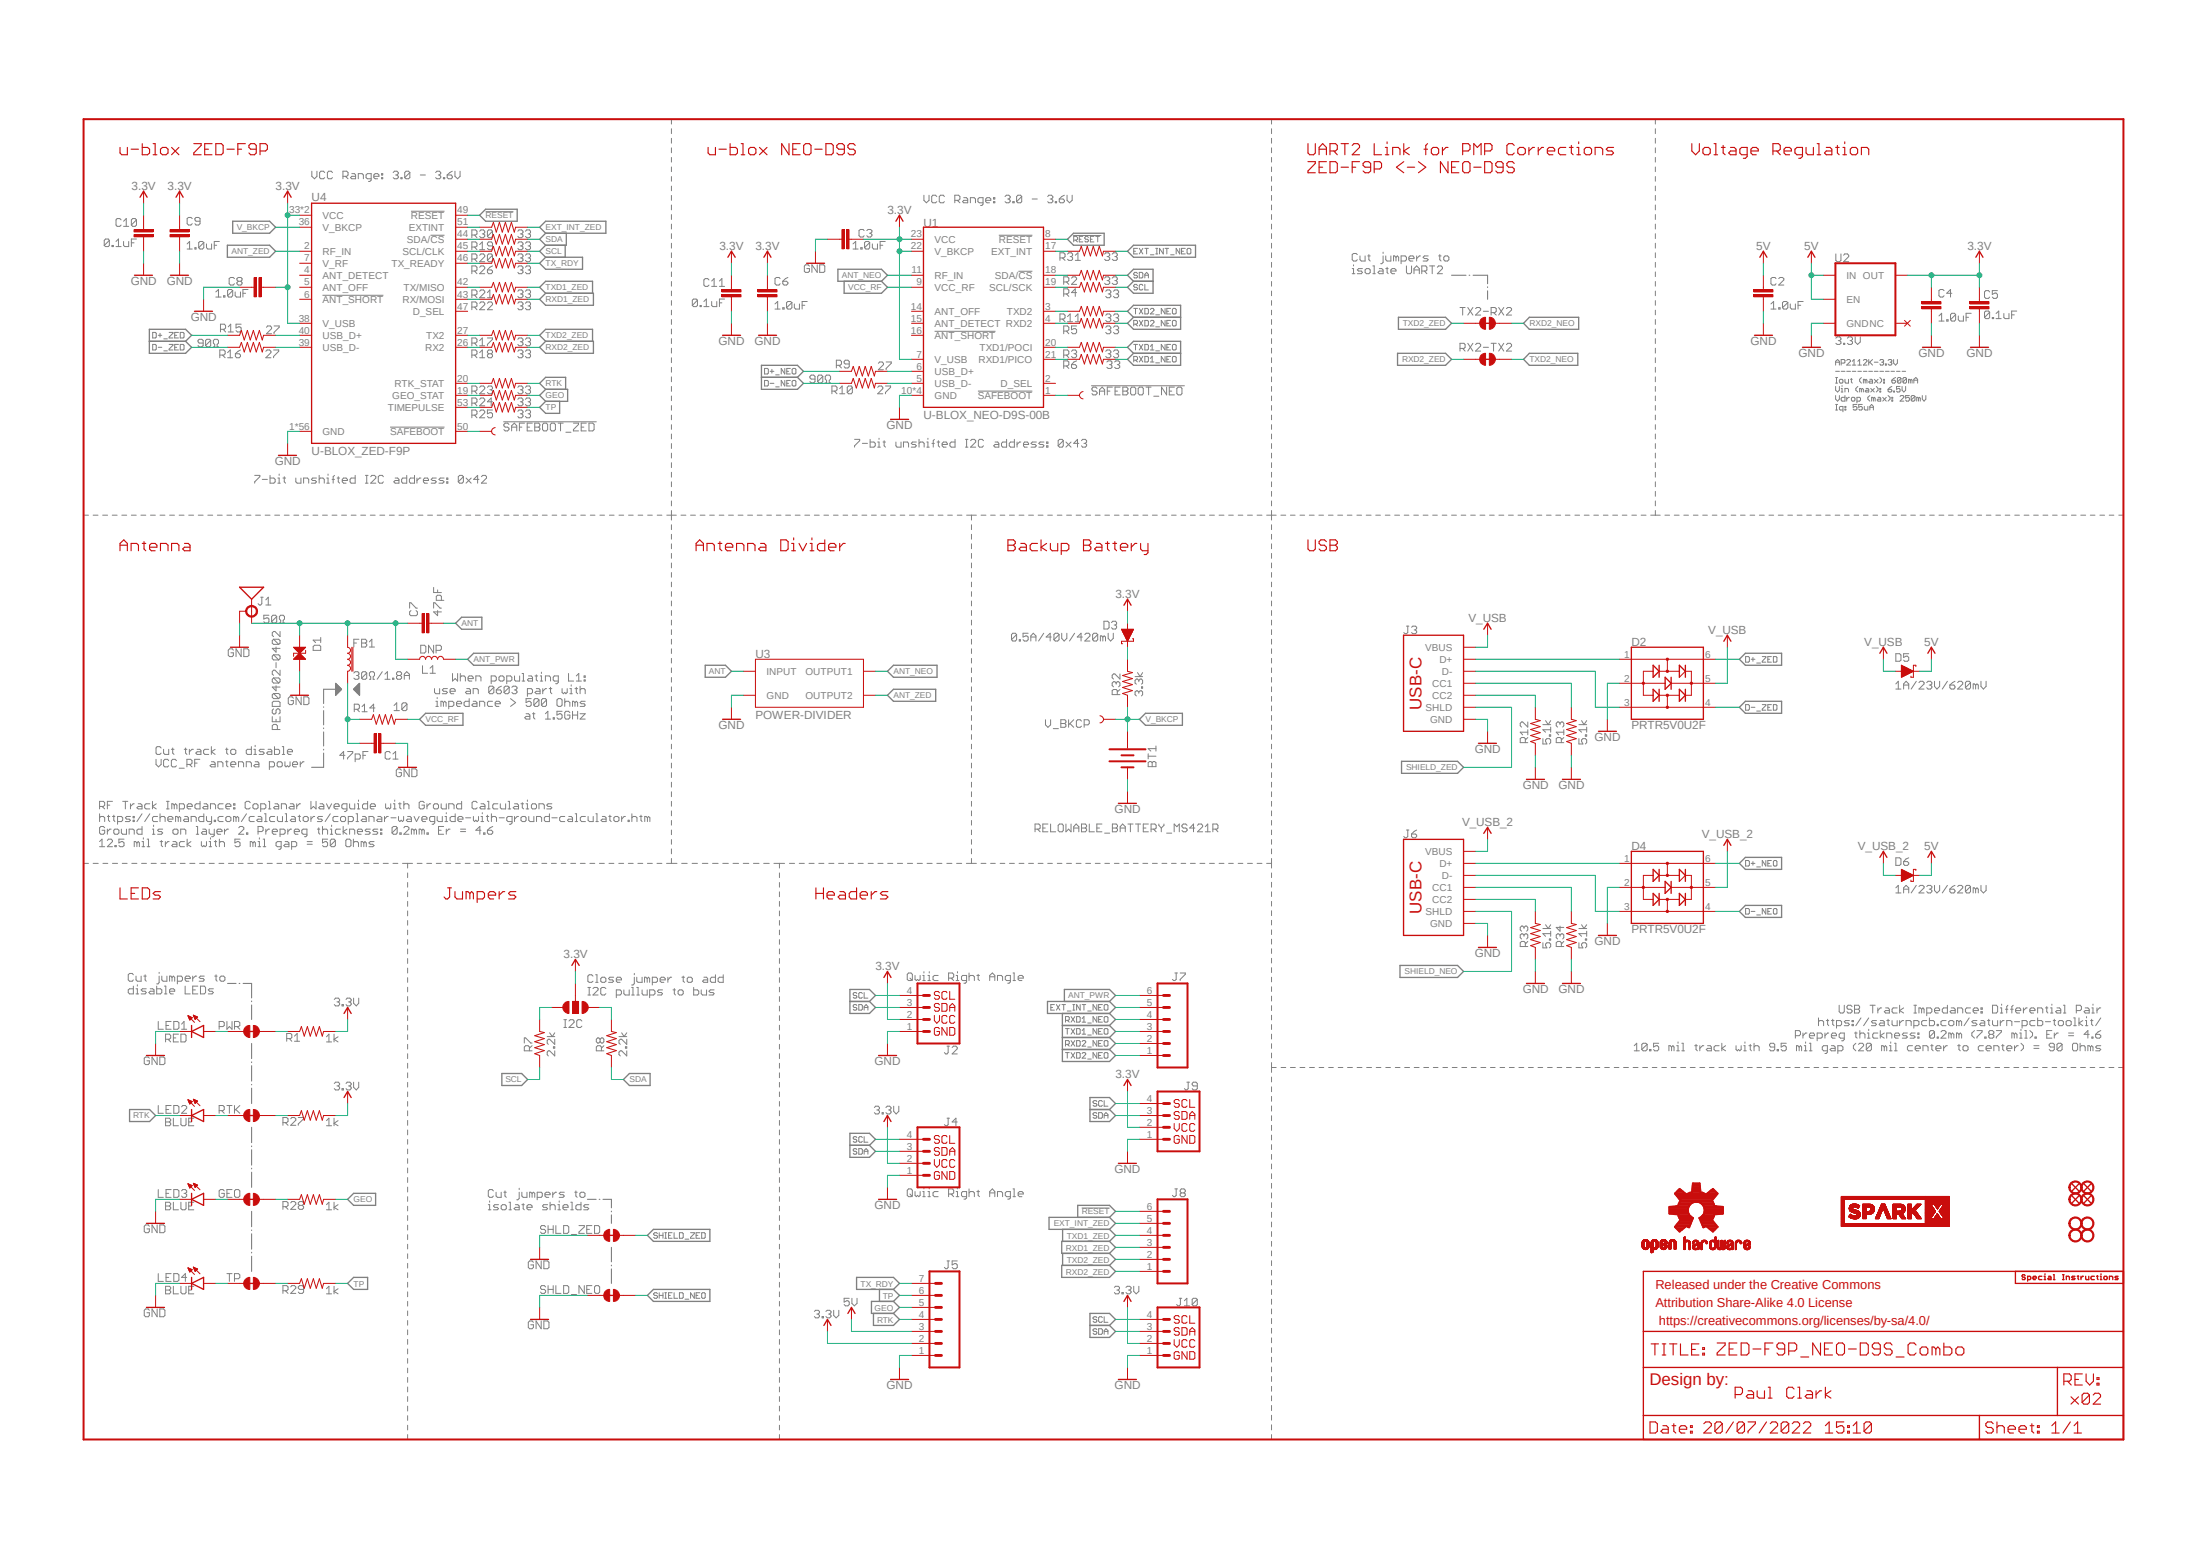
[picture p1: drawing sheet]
<svg xmlns="http://www.w3.org/2000/svg" width="420mm" height="297mm" viewBox="0 0 420 297" stroke-linecap="round" stroke-linejoin="round" font-family="sans-serif">
<defs><g id="words">
<g font-size="3.2" fill="#c90d0c">
<text x="270.8" y="135.1" transform="rotate(-90 270.8 135.1)">USB-C</text>
<text x="270.8" y="174" transform="rotate(-90 270.8 174)">USB-C</text>
<text x="314.2" y="263.8">Design by:</text>
</g>
<g font-size="2.5" fill="#c90d0c">
<text x="315.3" y="245.5">Released under the Creative Commons</text>
<text x="315.3" y="248.9">Attribution Share-Alike 4.0 License</text>
<text x="316" y="252.3">https://creativecommons.org/licenses/by-sa/4.0/</text>
</g>
<g font-size="2.2" fill="#808080">
<text x="25.1" y="36.2">3.3V</text>
<text x="31.9" y="36.2">3.3V</text>
<text x="52.5" y="36.2">3.3V</text>
<text x="59.4" y="38.2">U4</text>
<text x="169" y="40.8">3.3V</text>
<text x="137" y="47.6">3.3V</text>
<text x="143.9" y="47.6">3.3V</text>
<text x="175.9" y="43.3">U1</text>
<text x="334.5" y="47.6">5V</text>
<text x="343.7" y="47.6">5V</text>
<text x="374.7" y="47.6">3.3V</text>
<text x="24.9" y="54.2">GND</text>
<text x="31.7" y="54.2">GND</text>
<text x="36.3" y="61.1">GND</text>
<text x="136.9" y="65.7">GND</text>
<text x="143.7" y="65.7">GND</text>
<text x="333.4" y="65.7">GND</text>
<text x="342.6" y="67.9">GND</text>
<text x="365.4" y="67.9">GND</text>
<text x="374.6" y="67.9">GND</text>
<text x="168.9" y="81.7">GND</text>
<text x="175.9" y="79.8">U-BLOX_NEO-D9S-00B</text>
<text x="52.3" y="88.5">GND</text>
<text x="59.4" y="86.7">U-BLOX_ZED-F9P</text>
<text x="212.5" y="113.9">3.3V</text>
<text x="279.7" y="118.4">V_USB</text>
<text x="143.9" y="125.3">U3</text>
<text x="310.7" y="123">D2</text>
<text x="325.4" y="120.7">V_USB</text>
<text x="355.1" y="123">V_USB</text>
<text x="366.5" y="123">5V</text>
<text x="143.9" y="136.9">POWER-DIVIDER</text>
<text x="136.9" y="138.8">GND</text>
<text x="280.9" y="143.4">GND</text>
<text x="303.7" y="141.1">GND</text>
<text x="310.7" y="138.8">PRTR5V0U2F</text>
<text x="212.3" y="154.8">GND</text>
<text x="290" y="150.2">GND</text>
<text x="296.8" y="150.2">GND</text>
<text x="278.5" y="157.3">V_USB_2</text>
<text x="310.7" y="161.9">D4</text>
<text x="324.1" y="159.6">V_USB_2</text>
<text x="353.9" y="161.9">V_USB_2</text>
<text x="366.5" y="161.9">5V</text>
<text x="303.7" y="179.9">GND</text>
<text x="310.7" y="177.6">PRTR5V0U2F</text>
<text x="107.4" y="182.4">3.3V</text>
<text x="166.8" y="184.7">3.3V</text>
<text x="280.9" y="182.2">GND</text>
<text x="290" y="189.1">GND</text>
<text x="296.8" y="189.1">GND</text>
<text x="166.6" y="202.8">GND</text>
<text x="212.5" y="205.3">3.3V</text>
<text x="212.3" y="223.4">GND</text>
<text x="166.6" y="230.2">GND</text>
<text x="168.9" y="264.5">GND</text>
<text x="212.3" y="264.5">GND</text>
</g>
<g font-size="1.9" fill="#808080">
<text x="55.1" y="40.6">33*2</text>
<text x="61.4" y="41.7">VCC</text>
<text x="78.3" y="41.7">RESET</text>
<text x="87.1" y="40.6">49</text>
<text x="56.9" y="42.9">36</text>
<text x="58" y="47.5">2</text>
<text x="61.4" y="43.9">V_BKCP</text>
<text x="77.5" y="46.2">SDA/CS</text>
<text x="77.9" y="43.9">EXTINT</text>
<text x="87.1" y="45.2">44</text>
<text x="87.1" y="47.5">45</text>
<text x="87.1" y="42.9">51</text>
<text x="173.5" y="45.2">23</text>
<text x="173.5" y="47.5">22</text>
<text x="178" y="46.2">VCC</text>
<text x="190.2" y="46.2">RESET</text>
<text x="199.1" y="45.2">8</text>
<text x="199.1" y="47.5">17</text>
<text x="58" y="52.1">4</text>
<text x="58" y="49.8">7</text>
<text x="61.4" y="48.5">RF_IN</text>
<text x="61.4" y="53.1">ANT_DETECT</text>
<text x="61.4" y="50.8">V_RF</text>
<text x="74.6" y="50.8">TX_READY</text>
<text x="76.7" y="48.5">SCL/CLK</text>
<text x="87.1" y="49.8">46</text>
<text x="173.6" y="52.1">11</text>
<text x="178" y="48.5">V_BKCP</text>
<text x="178" y="53.1">RF_IN</text>
<text x="188.8" y="48.5">EXT_INT</text>
<text x="189.5" y="53.1">SDA/CS</text>
<text x="199.1" y="52.1">18</text>
<text x="351.7" y="53.1">IN OUT</text>
<text x="58" y="54.4">5</text>
<text x="58" y="56.6">6</text>
<text x="61.4" y="55.4">ANT_OFF</text>
<text x="61.4" y="57.7">ANT_SHORT</text>
<text x="76.7" y="57.7">RX/MOSI</text>
<text x="76.9" y="55.4">TX/MISO</text>
<text x="78.6" y="59.9">D_SEL</text>
<text x="87.1" y="54.4">42</text>
<text x="87.1" y="56.6">43</text>
<text x="87.1" y="58.9">47</text>
<text x="173.5" y="58.9">14</text>
<text x="174.5" y="54.4">9</text>
<text x="178" y="59.9">ANT_OFF</text>
<text x="178" y="55.4">VCC_RF</text>
<text x="188.4" y="55.4">SCL/SCK</text>
<text x="191.8" y="59.9">TXD2</text>
<text x="199.1" y="54.4">19</text>
<text x="199.1" y="58.9">3</text>
<text x="351.7" y="57.7">EN</text>
<text x="56.9" y="61.2">38</text>
<text x="56.9" y="65.8">39</text>
<text x="56.9" y="63.5">40</text>
<text x="61.4" y="62.2">V_USB</text>
<text x="61.4" y="64.5">USB_D+</text>
<text x="81.2" y="64.5">TX2</text>
<text x="87.1" y="63.5">27</text>
<text x="87.1" y="65.8">26</text>
<text x="173.5" y="61.2">15</text>
<text x="173.5" y="63.5">16</text>
<text x="178" y="62.2">ANT_DETECT RXD2</text>
<text x="178" y="64.5">ANT_SHORT</text>
<text x="199.1" y="65.8">20</text>
<text x="199.1" y="61.2">4</text>
<text x="351.7" y="62.2">GNDNC</text>
<text x="61.4" y="66.8">USB_D-</text>
<text x="81" y="66.8">RX2</text>
<text x="174.5" y="68.1">7</text>
<text x="174.5" y="70.4">6</text>
<text x="178" y="69.1">V_USB</text>
<text x="178" y="71.4">USB_D+</text>
<text x="186.4" y="69.1">RXD1/PICO</text>
<text x="186.6" y="66.8">TXD1/POCI</text>
<text x="199.1" y="68.1">21</text>
<text x="74.7" y="75.9">GEO_STAT</text>
<text x="75.1" y="73.7">RTK_STAT</text>
<text x="87.1" y="77.2">53</text>
<text x="87.1" y="74.9">19</text>
<text x="87.1" y="72.6">20</text>
<text x="171.7" y="74.9">10*4</text>
<text x="174.5" y="72.6">5</text>
<text x="178" y="75.9">GND</text>
<text x="178" y="73.7">USB_D-</text>
<text x="186.3" y="75.9">SAFEBOOT</text>
<text x="190.6" y="73.7">D_SEL</text>
<text x="199.1" y="72.6">2</text>
<text x="199.1" y="74.9">1</text>
<text x="55.1" y="81.8">1*56</text>
<text x="61.4" y="82.8">GND</text>
<text x="73.9" y="78.2">TIMEPULSE</text>
<text x="74.3" y="82.8">SAFEBOOT</text>
<text x="87.1" y="81.8">50</text>
<text x="271.4" y="123.9">VBUS</text>
<text x="309.4" y="125.2">1</text>
<text x="324.8" y="125.2">6</text>
<text x="146" y="128.5">INPUT</text>
<text x="153.4" y="128.5">OUTPUT1</text>
<text x="272.8" y="130.8">CC1</text>
<text x="274.2" y="126.2">D+</text>
<text x="274.6" y="128.5">D-</text>
<text x="309.4" y="129.8">2</text>
<text x="324.8" y="129.8">5</text>
<text x="146" y="133.1">GND</text>
<text x="153.4" y="133.1">OUTPUT2</text>
<text x="271.5" y="135.3">SHLD</text>
<text x="272.4" y="137.6">GND</text>
<text x="272.8" y="133.1">CC2</text>
<text x="309.4" y="134.4">3</text>
<text x="324.8" y="134.4">4</text>
<text x="271.4" y="162.8">VBUS</text>
<text x="274.2" y="165.1">D+</text>
<text x="274.6" y="167.3">D-</text>
<text x="309.4" y="164">1</text>
<text x="324.8" y="164">6</text>
<text x="272.8" y="169.6">CC1</text>
<text x="272.8" y="171.9">CC2</text>
<text x="309.4" y="168.6">2</text>
<text x="309.4" y="173.2">3</text>
<text x="324.8" y="168.6">5</text>
<text x="324.8" y="173.2">4</text>
<text x="271.5" y="174.2">SHLD</text>
<text x="272.4" y="176.5">GND</text>
<text x="172.7" y="191.5">3</text>
<text x="172.7" y="189.2">4</text>
<text x="218.4" y="191.5">5</text>
<text x="218.4" y="189.2">6</text>
<text x="172.7" y="196">1</text>
<text x="172.7" y="193.8">2</text>
<text x="218.4" y="196">3</text>
<text x="218.4" y="193.8">4</text>
<text x="218.4" y="200.6">1</text>
<text x="218.4" y="198.3">2</text>
<text x="218.4" y="209.8">4</text>
<text x="218.4" y="214.3">2</text>
<text x="218.4" y="212.1">3</text>
<text x="172.7" y="221.2">2</text>
<text x="172.7" y="218.9">3</text>
<text x="172.7" y="216.6">4</text>
<text x="218.4" y="216.6">1</text>
<text x="172.7" y="223.5">1</text>
<text x="218.4" y="232.6">5</text>
<text x="218.4" y="230.3">6</text>
<text x="218.4" y="239.5">2</text>
<text x="218.4" y="237.2">3</text>
<text x="218.4" y="234.9">4</text>
<text x="175" y="244.1">7</text>
<text x="218.4" y="241.8">1</text>
<text x="175" y="250.9">4</text>
<text x="175" y="248.6">5</text>
<text x="175" y="246.3">6</text>
<text x="218.4" y="250.9">4</text>
<text x="175" y="257.8">1</text>
<text x="175" y="255.5">2</text>
<text x="175" y="253.2">3</text>
<text x="218.4" y="257.8">1</text>
<text x="218.4" y="255.5">2</text>
<text x="218.4" y="253.2">3</text>
</g>
<g font-size="1.6" fill="#808080">
<text x="92.5" y="41.5">RESET</text>
<text x="45.1" y="43.8">V_BKCP</text>
<text x="103.9" y="46.1">SDA</text>
<text x="103.9" y="43.8">EXT_INT_ZED</text>
<text x="44.1" y="48.4">ANT_ZED</text>
<text x="103.9" y="48.4">SCL</text>
<text x="103.9" y="50.7">TX_RDY</text>
<text x="160.4" y="53">ANT_NEO</text>
<text x="103.9" y="55.2">TXD1_ZED</text>
<text x="103.9" y="57.5">RXD1_ZED</text>
<text x="161.5" y="55.2">VCC_RF</text>
<text x="103.9" y="64.4">TXD2_ZED</text>
<text x="267.2" y="62.1">TXD2_ZED</text>
<text x="291.3" y="62.1">RXD2_NEO</text>
<text x="103.9" y="66.7">RXD2_ZED</text>
<text x="267" y="69">RXD2_ZED</text>
<text x="291.3" y="69">TXD2_NEO</text>
<text x="103.9" y="73.5">RTK</text>
<text x="103.9" y="75.8">GEO</text>
<text x="103.9" y="78.1">TP</text>
<text x="87.9" y="119.3">ANT</text>
<text x="90.2" y="126.1">ANT_PWR</text>
<text x="135" y="128.4">ANT</text>
<text x="170.2" y="128.4">ANT_NEO</text>
<text x="81.1" y="137.5">VCC_RF</text>
<text x="170.2" y="133">ANT_ZED</text>
<text x="218.2" y="137.5">V_BKCP</text>
<text x="267.8" y="146.7">SHIELD_ZED</text>
<text x="267.5" y="185.5">SHIELD_NEO</text>
<text x="203.5" y="190.1">ANT_PWR</text>
<text x="96.3" y="206.1">SCL</text>
<text x="119.9" y="206.1">SDA</text>
<text x="25.4" y="212.9">RTK</text>
<text x="67.4" y="228.9">GEO</text>
<text x="200.7" y="233.5">EXT_INT_ZED</text>
<text x="206" y="231.2">RESET</text>
<text x="203" y="238.1">RXD1_ZED</text>
<text x="203.2" y="235.8">TXD1_ZED</text>
<text x="67.4" y="244.9">TP</text>
<text x="163.9" y="244.9">TX_RDY</text>
<text x="203" y="242.7">RXD2_ZED</text>
<text x="203.2" y="240.4">TXD2_ZED</text>
<text x="166.6" y="249.5">GEO</text>
<text x="167.1" y="251.8">RTK</text>
<text x="168.2" y="247.2">TP</text>
</g>
</g></defs>
<path d="M15.5 22.5l389.2 252.1M404.7 22.5l-389.2 252.1" fill="none" stroke="#fff" stroke-width=".19"/>
<g fill="none" stroke="#808080" stroke-width=".19">
<path d="M59.4 32.6v1l.5 .4 .5-.4v-1M61.8 32.9l-.2-.3h-.5l-.2 .3v.9l.2 .2h.5l.2-.2M63.3 32.9l-.2-.3h-.5l-.2 .3v.9l.2 .2h.5l.2-.2M65.3 33.6h.7l.3-.3v-.4l-.3-.3h-.7v1.4M65.8 33.6l.5 .4M67 33.1h.5l.2 .2v.7h-.7l-.2-.2 .2-.2h.7M68.2 34v-.9h.8l.2 .2v.7M70.7 34h-.7l-.3-.2v-.5l.3-.2h.7v1.2l-.3 .2h-.2M71.2 33.6h1v-.3l-.3-.2h-.4l-.3 .2v.5l.3 .2h.4M72.7 33.8h.2v.2h-.2zM72.7 33.1h.2v.2h-.2zM74.9 32.9l.2-.3h.5l.3 .3v.2l-.3 .2"/>
<path d="M75.4 33.3h.2M75.6 33.3l.3 .3v.2l-.3 .2h-.5l-.2-.2M76.4 33.8h.2v.2h-.2zM78.1 32.9l-.3-.3h-.5l-.2 .3v.9M78.1 32.9v.9l-.3 .2h-.5l-.2-.2M78.1 32.9l-1 .9M80.1 33.3h.9M83 32.9l.2-.3h.5l.2 .3v.2l-.2 .2M83.5 33.3h.2M83.7 33.3l.2 .3v.2l-.2 .2h-.5l-.2-.2M84.5 33.8h.2v.2h-.2zM85.2 33.3h.7l.2 .3v.2l-.2 .2h-.5l-.2-.2z"/>
<path d="M86.1 32.6l-.9 .7M86.7 32.6v1l.5 .4 .4-.4v-1M127.9 22.7v.9M127.9 24.5v.9M127.9 26.3v1M127.9 28.2v.9M127.9 30v.9M127.9 31.8v.9M127.9 33.6v.9M127.9 35.4v.9M127.9 37.2v.9M127.9 39v1"/>
<path d="M176 37.2v.9l.4 .5 .6-.5v-.9M178.4 37.4l-.2-.2h-.5l-.2 .2v1l.2 .2h.5l.2-.2M179.9 37.4l-.2-.2h-.5l-.3 .2v1l.3 .2h.5l.2-.2M181.9 38.1h.7l.2-.2v-.5l-.2-.2h-.7v1.4M182.3 38.1l.5 .5M183.6 37.6h.5l.2 .3v.7h-.7l-.3-.2 .3-.3h.7M184.8 38.6v-1h.7l.3 .3v.7M187.2 38.6h-.7l-.2-.2v-.5l.2-.3h.7v1.3l-.2 .2h-.2M187.7 38.1h1v-.2l-.2-.3h-.5l-.3 .3v.5l.3 .2h.5M189.2 38.4h.3v.2h-.3zM189.2 37.6h.3v.3h-.3zM191.4 37.4l.3-.2h.5l.2 .2v.2l-.2 .3"/>
<path d="M191.9 37.9h.3M192.2 37.9l.2 .2v.3l-.2 .2h-.5l-.3-.2M192.9 38.4h.3v.2h-.3zM194.6 37.4l-.2-.2h-.5l-.3 .2v1M194.6 37.4v1l-.2 .2h-.5l-.3-.2M194.6 37.4l-1 1M196.6 37.9h1M199.6 37.4l.2-.2h.5l.2 .2v.2l-.2 .3M200 37.9h.3M200.3 37.9l.2 .2v.3l-.2 .2h-.5l-.2-.2M201 38.4h.3v.2h-.3zM201.8 37.9h.7l.2 .2v.3l-.2 .2h-.5l-.2-.2z"/>
<path d="M202.7 37.2l-.5 .2-.4 .5M203.2 37.2v.9l.5 .5 .5-.5v-.9M242.2 22.7v.9M242.2 24.5v.9M242.2 26.3v1M242.2 28.2v.9M242.2 30v.9M242.2 31.8v.9M242.2 33.6v.9M242.2 35.4v.9M242.2 37.2v.9M242.2 39v1"/>
<path d="M315.3 22.7v.9M315.3 24.5v.9M315.3 26.3v1M315.3 28.2v.9M315.3 30v.9M315.3 31.8v.9M315.3 33.6v.9M315.3 35.4v.9M315.3 37.2v.9M315.3 39v1M20.8 45.8l-.2-.3h-.5l-.2 .3v.9M20.8 45.8v.9l-.2 .2h-.5l-.2-.2"/>
<path d="M20.8 45.8l-.9 .9M21.3 46.7h.3v.2h-.3zM22.1 46.9h1M22.1 46l.5-.5v1.4M23.1 41.9l-.3-.3h-.5l-.2 .3v.9l.2 .3h.5l.3-.3M23.5 46v.7l.3 .2h.7v-.9M23.5 43.1h1M23.5 42.1l.5-.5v1.5M25 46.2h.5M26 45.5h-1v1.4M26 41.9l-.3-.3h-.4l-.3 .3v.9M26 41.9v.9l-.3 .3h-.4l-.3-.3"/>
<path d="M26 41.9l-1 .9M35.6 47.4h1M35.6 46.4l.5-.4v1.4M36.6 41.6l-.2-.2h-.5l-.3 .2v1l.3 .2h.5l.2-.2M37.1 47.2h.2v.2h-.2zM38.1 42.1h-.8l-.2-.2v-.3l.2-.2h.5l.3 .2v1l-.3 .2h-.5l-.2-.2M38.8 46.2v1l-.2 .2h-.5l-.3-.2M38.8 46.2l-.2-.2h-.5l-.3 .2v1M38.8 46.2l-1 1M39.3 46.4v.8l.3 .2h.7v-1M40.8 46.7h.5M41.1 55.6l.5-.5v1.5"/>
<path d="M41.1 56.6h1M41.8 46h-1v1.4M42.6 56.3h.2v.3h-.2zM44.3 55.3v1l-.2 .3h-.5l-.3-.3M44.3 55.3l-.2-.2h-.5l-.3 .2v1M44.3 55.3l-1 1M44.7 53l-.3-.2h-.5l-.3 .2v1l.3 .3h.5l.3-.3M44.8 55.6v.7l.2 .3h.8v-1M45.4 53.6l-.3-.3v-.3l.3-.2h.5l.2 .2v.3l-.2 .3M45.4 53.6l-.3 .2v.2l.3 .3h.5l.2-.3-.2-.4M45.4 53.6h.5M46.3 55.8h.5"/>
<path d="M47.2 55.1h-.9v1.5M61.4 56.2h11.6M78.3 40.2h6.4M82 44.8h2.7M89.9 44.7h.7l.2-.2v-.5l-.2-.2h-.7v1.5M89.9 47h.7l.2-.2v-.5l-.2-.2h-.7v1.4M89.9 49.3h.7l.2-.2v-.5l-.2-.3h-.7v1.5M89.9 51.6h.7l.2-.2v-.5l-.2-.3h-.7v1.5M89.9 56.2h.7l.2-.2v-.5l-.2-.3h-.7v1.5M89.9 58.5h.7l.2-.2v-.6l-.2-.2h-.7v1.5M90.4 47l.4 .5M90.4 49.3l.4 .5"/>
<path d="M90.4 56.2l.4 .5M90.4 58.5l.4 .5M90.4 51.6l.4 .5M90.4 44.7l.4 .6M91.4 44l.2-.2h.5l.2 .2v.3l-.2 .2M91.4 48.6l.2-.3h.5l.2 .3v.3l-.9 .9h.9M91.4 50.9l.2-.3h.5l.2 .3v.2l-.9 1h.9M91.4 55.5l.2-.3h.5l.2 .3v.2l-.9 1h.9M91.4 57.7l.2-.2h.5l.2 .2v.3l-.9 1h.9M91.4 46.6l.5-.5v1.4M91.4 47.5h.9M91.9 44.5h.2"/>
<path d="M92.1 44.5l.2 .2v.3l-.2 .3h-.5l-.2-.3M92.5 40.3h5.3M92.8 55.7l.5-.5v1.5M92.8 51.4h.8l.2 .2v.3l-.2 .2h-.5l-.3-.2zM92.8 57.7l.3-.2h.5l.2 .2v.3l-1 1h1M92.8 56.7h1M93.8 44l-.2-.2h-.5l-.3 .2v1M93.8 46.8h-.7l-.3-.2v-.3l.3-.2h.5l.2 .2v1l-.2 .2h-.5l-.3-.2M93.8 48.6l-.2-.3h-.5l-.3 .3v1M93.8 48.6v1l-.2 .2h-.5l-.3-.2M93.8 44v1l-.2 .3h-.5l-.3-.3M93.8 48.6l-1 1"/>
<path d="M93.8 50.6l-.5 .3-.5 .5M93.8 44l-1 1M98.6 50.9l.2-.3h.6l.2 .3v.2l-.2 .3M98.6 55.5l.2-.3h.6l.2 .3v.2l-.2 .3M98.6 44l.2-.2h.6l.2 .2v.3l-.2 .2M98.6 46.3l.2-.2h.6l.2 .2v.3l-.2 .2M98.6 48.6l.2-.3h.6l.2 .3v.3l-.2 .2M98.6 57.7l.2-.2h.6l.2 .2v.3l-.2 .3M99.1 51.4h.3M99.1 56h.3M99.1 46.8h.3M99.1 49.1h.3"/>
<path d="M99.1 58.3h.3M99.1 44.5h.3M99.4 51.4l.2 .2v.3l-.2 .2h-.6l-.2-.2M99.4 56l.2 .2v.2l-.2 .3h-.6l-.2-.3M99.4 44.5l.2 .2v.3l-.2 .3h-.6l-.2-.3M99.4 46.8l.2 .2v.3l-.2 .2h-.6l-.2-.2M99.4 49.1l.2 .2v.3l-.2 .2h-.6l-.2-.2M99.4 58.3l.2 .2v.2l-.2 .3h-.6l-.2-.3M100.1 44l.2-.2h.5l.2 .2v.3l-.2 .2M100.1 57.7l.2-.2h.5l.2 .2v.3l-.2 .3M100.1 50.9l.2-.3h.5l.2 .3v.2l-.2 .3M100.1 55.5l.2-.3h.5l.2 .3v.2l-.2 .3"/>
<path d="M100.1 46.3l.2-.2h.5l.2 .2v.3l-.2 .2M100.1 48.6l.2-.3h.5l.2 .3v.3l-.2 .2M100.6 51.4h.2M100.6 56h.2M100.6 46.8h.2M100.6 49.1h.2M100.6 58.3h.2M100.6 44.5h.2M100.8 51.4l.2 .2v.3l-.2 .2h-.5l-.2-.2M100.8 56l.2 .2v.2l-.2 .3h-.5l-.2-.3M100.8 44.5l.2 .2v.3l-.2 .3h-.5l-.2-.3M100.8 46.8l.2 .2v.3l-.2 .2h-.5l-.2-.2"/>
<path d="M100.8 49.1l.2 .2v.3l-.2 .2h-.5l-.2-.2M100.8 58.3l.2 .2v.2l-.2 .3h-.5l-.2-.3M127.9 40.9v.9M127.9 42.7v.9M127.9 44.5v.9M127.9 46.3v.9M127.9 48.1v1M127.9 50v.9M127.9 51.8v.9M127.9 53.6v.9M127.9 55.4v.9M127.9 57.2v.9"/>
<path d="M127.9 59.1v.8M132.8 57.1l-.2-.2h-.5l-.2 .2v1.1M132.8 57.1v1.1l-.2 .2h-.5l-.2-.2M132.8 57.1l-.9 1.1M133.3 58.2h.3v.2h-.3zM134.1 58.4h.9M134.1 57.4l.4-.5v1.5M135 53.3l-.2-.3h-.5l-.2 .3v1l.2 .2h.5l.2-.2M135.6 57.4v.8l.2 .2h.7v-1M135.6 54.5h.9M135.6 53.5l.4-.5v1.5M137 57.7h.5"/>
<path d="M137 54.5h1M137 53.5l.5-.5v1.5M138 56.9h-1v1.5M147.6 58.8h1M147.6 57.9l.5-.5v1.4M148.6 53l-.2-.2h-.5l-.3 .2v1l.3 .3h.5l.2-.3M149.1 58.6h.3v.2h-.3zM149.1 53.6h.7l.3 .2v.2l-.3 .3h-.4l-.3-.3zM150.1 52.8l-.5 .2-.5 .6M150.8 57.6v1l-.2 .2h-.5l-.3-.2M150.8 57.6l-.2-.2h-.5l-.3 .2v1M150.8 57.6l-1 1"/>
<path d="M151.3 57.9v.7l.3 .2h.7v-.9M152.8 58.1h.5M153.8 57.4h-1v1.4M154.2 50.7l-.3-.3h-.5l-.2 .3v.9l.2 .3h.5l.3-.3v-.5h-.5M155.7 50.4v1.5l-1.1-1.5v1.5M156.1 50.4h.8l.2 .3v.9l-.2 .3h-.8zM162.5 46.4l.5-.4v1.4M162.5 47.4h.9M164 47.2h.2v.2h-.2zM164.6 43.9l-.2-.2h-.5l-.3 .2v1l.3 .2h.5l.2-.2M165.1 43.9l.3-.2h.4l.3 .2v.3l-.3 .2M165.6 44.4h.2"/>
<path d="M165.7 46.2v1l-.3 .2h-.5l-.2-.2M165.7 46.2l-.3-.2h-.5l-.2 .2v1M165.7 46.2l-1 1M165.8 44.4l.3 .3v.2l-.3 .2h-.4l-.3-.2M166.2 46.4v.8l.2 .2h.7v-1M167.6 46.7h.5M168.6 46h-1v1.4M190.2 44.8h6.4M194 51.6h2.6M201.9 49.1h.7l.3-.2v-.5l-.3-.3h-.7v1.5M202.4 49.1l.5 .5M202.6 53.7h.7l.3-.3v-.4l-.3-.3h-.7v1.4"/>
<path d="M202.6 56h.7l.3-.3v-.5l-.3-.2h-.7v1.4M203.1 53.7l.5 .4M203.1 56l.5 .4M203.3 48.4l.3-.3h.5l.2 .3-.2 .5M203.8 48.9h.3M204.1 48.9l.2 .2v.3l-.2 .2h-.5l-.3-.2M204.1 53l.2-.3h.5l.3 .3v.2l-1 .9h1M204.5 44.8h5.2M204.5 45.7h.5l.2-.1v-.4l-.2-.2h-.5v1.1M204.8 49.6h1M204.8 48.6l.5-.5v1.5M204.9 45.7l.3 .4"/>
<path d="M205.1 55.7h-1l.7-.7v1.4M205.6 45.6h.3M206.2 45h-.6v1.1h.6M207.3 45.2l-.2-.2h-.3l-.2 .4 .2 .2h.3l.2 .3-.2 .2h-.3l-.2-.2M207.7 45.6h.3M208.4 45h-.7v1.1h.7M208.7 45h.7M209.1 45v1.1M210.4 53l.2-.3h.5l.3 .3v.2l-.3 .2M210.4 48.4l.2-.3h.5l.3 .3v.2l-.3 .3M210.6 55.5l.3-.3h.4l.3 .3v.2l-.3 .3M210.9 53.4h.2"/>
<path d="M210.9 48.9h.2M211.1 56h.2M211.1 48.9l.3 .2v.3l-.3 .2h-.5l-.2-.2M211.1 53.4l.3 .3v.2l-.3 .2h-.5l-.2-.2M211.3 56l.3 .2v.2l-.3 .3h-.4l-.3-.3M211.8 53l.3-.3h.5l.2 .3-.2 .4M211.8 48.4l.3-.3h.5l.2 .3-.2 .5M212.1 55.5l.2-.3h.5l.3 .3v.2l-.3 .3M212.3 53.4h.3M212.3 48.9h.3M212.6 56h.2M212.6 53.4l.2 .3v.2l-.2 .2h-.5l-.3-.2"/>
<path d="M212.6 48.9l.2 .2v.3l-.2 .2h-.5l-.3-.2M212.8 56l.3 .2v.2l-.3 .3h-.5l-.2-.3M215.9 58.7h.8M215.9 47.8h.4M216.3 58.7v1.1M216.7 52.1l-.2-.2h-.4l-.2 .3 .2 .2h.4l.2 .3-.2 .2h-.4l-.2-.2M216.7 54.4l-.2-.3h-.4l-.2 .4 .2 .2h.4l.2 .3-.2 .2h-.4l-.2-.2M216.7 47.3h-.8v1h.8M217 51.9h.5l.2 .2v.6l-.2 .2h-.5zM217 58.7l.7 1.1M217 47.3l.7 1M217.7 54.4l-.2-.3h-.3l-.2 .3v.6l.2 .2h.3l.2-.2"/>
<path d="M217.7 58.7l-.7 1.1M217.7 47.3l-.7 1M218.1 58.7h.5l.1 .2v.7l-.1 .2h-.5zM218.1 54.1v1.1h.6M218.1 52.9v-.7l.3-.3 .3 .3v.7M218.1 52.4h.6M218.1 47.3h.6M218.4 47.3v1M219.1 58.9l.2-.2h.3l.2 .4-.7 .7h.7M219.1 48.5h.7M220.1 59.9h.8M220.1 48.3h.4"/>
<path d="M220.1 47.3h.4M220.3 47.3v1M221.6 47.3v1l-.7-1v1M221.9 58.7v1.1l-.7-1.1v1.1M221.9 47.3h.7M222.2 59.3h.4M222.2 47.3v1M223 58.7h-.8v1.1h.8M223 48.5h.6M223.5 58.7h.3l.2 .2v.7l-.2 .2h-.3l-.2-.2v-.7zM224.7 47.3v1l-.7-1v1M225 47.8h.4"/>
<path d="M225.8 47.3h-.8v1h.8M226.3 47.3h.4l.1 .2v.7l-.1 .1h-.4l-.2-.1v-.7zM242.2 40.9v.9M242.2 42.7v.9M242.2 44.5v.9M242.2 46.3v.9M242.2 48.1v1M242.2 50v.9M242.2 51.8v.9M242.2 53.6v.9M242.2 55.4v.9M242.2 57.2v.9"/>
<path d="M242.2 59.1v.8M257.6 51.1h.2v1M257.6 52.1h.5M257.8 50.4v.2M258.5 48.5l-.2-.2h-.5l-.2 .2v.9l.2 .3h.5l.2-.3M259 48.7v.7l.3 .3h.7v-1M259.5 51.1h-.7l-.3 .3 .3 .2h.5l.2 .3-.2 .2h-.8M260 51.4l.3-.3h.4l.3 .3v.5l-.3 .2h-.4l-.3-.2zM260.5 48.7h.5M260.7 48.5v.9l.3 .3M261.5 52.1h.5M261.5 50.6h.2v1.5"/>
<path d="M262.7 51.1h.5l.2 .3v.7h-.7l-.2-.2 .2-.3h.7M263.4 48.7v1.3l-.2 .2h-.2M263.4 48v.3M263.9 48.7v.7l.3 .3h.7v-1M263.9 51.1h.5M264.2 50.9v1l.2 .2M264.9 51.6h1v-.2l-.3-.3h-.4l-.3 .3v.5l.3 .2h.4M265.9 49l-.3-.3h-.2v1M265.9 49v.7M265.9 49l.2-.3 .3 .3v.7M266.9 49.7h.7l.3-.3v-.4l-.3-.3h-.7v1.5M267.9 50.6v1.3l.2 .2h.5l.3-.2v-1.3"/>
<path d="M268.4 49.2h.9v-.2l-.2-.3h-.5l-.2 .3v.4l.2 .3h.5M269.3 52.1v-1l.5-.5 .5 .5v1M269.3 51.4h1M269.8 48.7v1M270.6 48.7h-.3l-.5 .5M270.8 51.6h.8l.2-.2v-.5l-.2-.3h-.8v1.5M271.3 51.6l.5 .5M272 48.7h-.7l-.2 .3 .2 .2h.5l.2 .2-.2 .3h-.7M272.3 50.6h1M272.8 50.6v1.5M273.8 50.9l.2-.3h.5l.2 .3v.2l-.9 1h.9M274 48.7h.5"/>
<path d="M274.2 48.5v.9l.3 .3M275.3 48.7h.4l.3 .3v.4l-.3 .3h-.4l-.3-.3v-.4zM278.1 58.5h1M278.6 58.5v1.5M279.6 58.5l.9 1.5M280.5 58.5l-.9 1.5M281.1 58.8l.2-.3h.5l.2 .3v.2l-.9 1h.9M282.5 59.3h1M284 59.5h.7l.3-.2v-.5l-.3-.3h-.7v1.5M284.5 59.5l.5 .5M285.5 58.5l.9 1.5M286.4 58.5l-.9 1.5"/>
<path d="M286.9 58.8l.3-.3h.5l.2 .3v.2l-1 1h1M315.3 40.9v.9M315.3 42.7v.9M315.3 44.5v.9M315.3 46.3v.9M315.3 48.1v1M315.3 50v.9M315.3 51.8v.9M315.3 53.6v.9M315.3 55.4v.9M315.3 57.2v.9M315.3 59.1v.8"/>
<path d="M337.3 57.9l.5-.5v1.4M337.3 58.8h1M338.3 53l-.2-.2h-.5l-.3 .2v1l.3 .3h.5l.2-.3M338.8 58.6h.2v.2h-.2zM338.8 53l.2-.2h.5l.3 .2v.3l-1 1h1M340.5 57.6v1l-.2 .2h-.5l-.3-.2M340.5 57.6l-.2-.2h-.5l-.3 .2v1M340.5 57.6l-1 1M341 57.9v.7l.2 .2h.8v-.9M342.5 58.1h.5M343.5 57.4h-1v1.4M349.7 48.3v1.3l.2 .2h.5l.2-.2v-1.3"/>
<path d="M351.2 48.6l.2-.3h.5l.2 .3v.3l-.9 .9h.9M370.3 55.3l-.3-.2h-.4l-.3 .2v1l.3 .3h.4l.3-.3M371.8 55.8h-1l.7-.7v1.5M372.5 59.9v1l-.2 .2h-.5l-.3-.2M372.5 59.9l-.2-.3h-.5l-.3 .3v1M372.5 59.9l-1 1M375.5 59.6h-1v1.5M379 55.6l-.2-.3h-.6l-.2 .3v1l.2 .2h.6l.2-.2M379 59.4l-.2-.2h-.6l-.2 .2v1.1M379 59.4v1.1l-.2 .2h-.6l-.2-.2M379 59.4l-1 1.1M380.2 59.7l.5-.5v1.5"/>
<path d="M380.4 55.3h-.9v.7l.5-.2h.2l.2 .2v.6l-.2 .2h-.5l-.2-.2M381.7 59.7v.8l.2 .2h.8v-1M383.2 59.9h.5M384.1 59.2h-.9v1.5M29.1 63.3h.5l.2 .2v.7l-.2 .1h-.5zM29.1 65.6h.5l.2 .1v.8l-.2 .1h-.5zM30.1 66.1h.7M30.1 63.8h.7M30.5 63.5v.7M31.2 64.5h.7M31.2 66.8h.7M32.2 63.3h.7v.2l-.7 .7v.1h.7"/>
<path d="M32.2 65.6h.7v.1l-.7 .8v.1h.7M33.3 66.1h.4M33.3 63.8h.4M34 63.3h-.7v1h.7M34 65.6h-.7v1h.7M34.3 65.6h.6l.2 .1v.8l-.2 .1h-.6zM34.3 63.3h.6l.2 .2v.7l-.2 .1h-.6zM38.7 65.3h-.8l-.2-.2v-.3l.2-.2h.5l.3 .2v1l-.3 .2h-.5l-.2-.2M40.1 64.8l-.2-.2h-.5l-.2 .2v1M40.1 64.8v1l-.2 .2h-.5l-.2-.2M40.1 64.8l-.9 1M40.6 66h.3v-.4l-.3-.3v-.5l.3-.2h.5l.2 .2v.5l-.2 .3v.4h.2"/>
<path d="M41.9 67.6h.7l.3-.2v-.5l-.3-.3h-.7v1.5M42 62.7h.7l.3-.3v-.4l-.3-.3h-.7v1.5M42.4 67.6l.5 .5M42.5 62.7l.5 .5M43.3 68.1h1M43.3 67.1l.6-.5v1.5M43.5 62.2l.4-.5v1.5M43.5 63.2h.9M44.8 67.4h.8l.2 .2v.3l-.2 .2h-.5l-.3-.2zM45.8 66.6l-1 .8M45.9 61.7h-.9v.7l.7-.2 .2 .2v.5l-.2 .3h-.5l-.2-.3M50.6 66.9l.3-.3h.5l.2 .3v.2l-1 1h1"/>
<path d="M50.8 62.3l.2-.2h.5l.2 .2v.3l-.9 .9h.9M52.1 66.6h1v.3l-1 1v.2M52.2 62.1h1v.2l-1 1v.2M89.9 65.3h.7l.2-.2v-.5l-.2-.3h-.7v1.5M89.9 67.6h.7l.2-.2v-.5l-.2-.3h-.7v1.5M89.9 74.5h.7l.2-.3v-.5l-.2-.2h-.7v1.5M89.9 76.8h.7l.2-.3v-.5l-.2-.2h-.7v1.5M89.9 79h.7l.2-.2v-.5l-.2-.2h-.7v1.4M90.4 65.3l.4 .5M90.4 67.6l.4 .5M90.4 74.5l.4 .5M90.4 76.8l.4 .5"/>
<path d="M90.4 79l.4 .5M91.4 73.7l.2-.2h.5l.2 .2v.3l-.9 1h.9M91.4 76l.2-.2h.5l.2 .2v.3l-.9 1h.9M91.4 78.3l.2-.2h.5l.2 .2v.3l-.9 .9h.9M91.4 64.9l.5-.6v1.5M91.4 67.1l.5-.5v1.5M91.4 68.1h.9M91.4 65.8h.9M92.8 64.3h1v.3l-1 1v.2M92.8 73.7l.3-.2h.5l.2 .2v.3l-.2 .2M93.1 67.4l-.3-.3v-.2l.3-.3h.5l.2 .3v.2l-.2 .3M93.1 67.4l-.3 .2v.3l.3 .2h.5l.2-.2v-.3l-.2-.2"/>
<path d="M93.1 67.4h.5M93.3 74.2h.3M93.6 74.2l.2 .3v.2l-.2 .3h-.5l-.3-.3M93.8 76.5h-1l.8-.7v1.5M93.8 78.1h-1v.7l.5-.2h.3l.2 .2v.5l-.2 .2h-.5l-.3-.2M98.6 78.3l.2-.2h.6l.2 .2v.3l-.2 .2M98.6 66.9l.2-.3h.6l.2 .3v.2l-.2 .3M98.6 73.7l.2-.2h.6l.2 .2v.3l-.2 .2M98.6 64.6l.2-.3h.6l.2 .3v.3l-.2 .2M98.6 76l.2-.2h.6l.2 .2v.3l-.2 .2M99.1 67.4h.3M99.1 65.1h.3"/>
<path d="M99.1 74.2h.3M99.1 76.5h.3M99.1 78.8h.3M99.4 67.4l.2 .2v.3l-.2 .2h-.6l-.2-.2M99.4 74.2l.2 .3v.2l-.2 .3h-.6l-.2-.3M99.4 65.1l.2 .2v.3l-.2 .2h-.6l-.2-.2M99.4 76.5l.2 .3v.2l-.2 .3h-.6l-.2-.3M99.4 78.8l.2 .2v.3l-.2 .2h-.6l-.2-.2M100.1 78.3l.2-.2h.5l.2 .2v.3l-.2 .2M100.1 66.9l.2-.3h.5l.2 .3v.2l-.2 .3M100.1 73.7l.2-.2h.5l.2 .2v.3l-.2 .2M100.1 64.6l.2-.3h.5l.2 .3v.3l-.2 .2"/>
<path d="M100.1 76l.2-.2h.5l.2 .2v.3l-.2 .2M100.6 67.4h.2M100.6 65.1h.2M100.6 74.2h.2M100.6 76.5h.2M100.6 78.8h.2M100.8 67.4l.2 .2v.3l-.2 .2h-.5l-.2-.2M100.8 74.2l.2 .3v.2l-.2 .3h-.5l-.2-.3M100.8 65.1l.2 .2v.3l-.2 .2h-.5l-.2-.2M100.8 76.5l.2 .3v.2l-.2 .3h-.5l-.2-.3M100.8 78.8l.2 .2v.3l-.2 .2h-.5l-.2-.2M127.9 60.8v1"/>
<path d="M127.9 62.7v.9M127.9 64.5v.9M127.9 66.3v.9M127.9 68.1v.9M127.9 69.9v1M127.9 71.8v.9M127.9 73.6v.9M127.9 75.4v.9M127.9 77.2v.9M127.9 79v.9M145.6 70.1h.6l.1 .2v.7l-.1 .2h-.6zM145.6 72.4h.6l.1 .2v.7l-.1 .2h-.6z"/>
<path d="M146.7 70.7h.7M146.7 73h.7M147 70.3v.7M147.7 73.7h.7M147.7 71.4h.7M149.5 70.1v1.1l-.7-1.1v1.1M149.5 72.4v1.1l-.7-1.1v1.1M149.9 70.7h.3M149.9 73h.3M150.5 70.1h-.6v1.1h.6M150.5 72.4h-.6v1.1h.6M150.9 72.6l.2-.2h.3l.2 .2v.7l-.2 .2h-.3l-.2-.2z"/>
<path d="M150.9 70.3l.2-.2h.3l.2 .2v.7l-.2 .2h-.3l-.2-.2zM155.2 72.2h-.7l-.2-.3v-.2l.2-.3h.5l.2 .3v.9l-.2 .3h-.5l-.2-.3M156.7 71.7v.9l-.2 .3h-.5l-.3-.3M156.7 71.7l-.2-.3h-.5l-.3 .3v.9M156.7 71.7l-1 .9M157.2 72.9h.2v-.5l-.2-.2v-.5l.2-.3h.5l.3 .3v.5l-.3 .2v.5h.3M158.5 74.5h.7l.2-.3v-.5l-.2-.2h-.7v1.5M158.9 74.5l.5 .5M159.3 69.6h.7l.3-.3v-.5l-.3-.2h-.7v1.5M159.8 69.6l.5 .5M159.9 75h1M159.9 74l.5-.5v1.5"/>
<path d="M161.8 69.3h-.8l-.2-.2v-.3l.2-.2h.5l.3 .2v1l-.3 .3h-.5l-.2-.3M162.3 73.7v1l-.2 .3h-.5l-.2-.3M162.3 73.7l-.2-.2h-.5l-.2 .2v1M162.3 73.7l-.9 1M167.2 73.7l.2-.2h.5l.2 .2v.3l-.9 1h.9M167.3 69.2l.3-.3h.4l.3 .3v.2l-1 1h1M168.7 73.5h.9v.2l-.9 1v.3M168.8 68.9h1v.3l-1 .9v.3M178 63.1h11.6M186.3 74.5h10.3M201.9 60.7h.7l.3-.2v-.5l-.3-.2h-.7v1.5M202.4 60.7l.5 .6"/>
<path d="M202.6 67.6h.7l.3-.2v-.5l-.3-.3h-.7v1.5M202.6 69.7h.7l.3-.3v-.5l-.3-.2h-.7v1.4M202.6 63h.7l.3-.2v-.5l-.3-.2h-.7v1.4M203.1 67.6l.5 .5M203.1 69.7l.5 .4M203.1 63l.5 .5M203.3 61.3h1M203.3 60.3l.5-.5v1.5M204.1 66.9l.2-.3h.5l.3 .3v.2l-.3 .3M204.1 69.4h.7l.3 .3v.2l-.3 .2h-.5l-.2-.2zM204.6 67.4h.2M204.8 67.4l.3 .2v.3l-.3 .2h-.5l-.2-.2"/>
<path d="M204.8 61.3h1M204.8 60.3l.5-.5v1.5M205.1 62.1h-1v.7l.5-.2h.2l.3 .2v.5l-.3 .2h-.5l-.2-.2M205.1 68.7l-.5 .2-.5 .5M207.9 73.4h17.7M209 74l-.3-.3h-.5l-.2 .3v.2l.2 .3h.5l.3 .2v.2l-.3 .3h-.5l-.2-.3M209.4 74.5h1M209.4 75.2v-1l.5-.5 .5 .5v1M210.6 66.9l.3-.3h.4l.3 .3v.2l-.3 .3M210.6 60l.3-.2h.4l.3 .2v.3l-.3 .2M210.6 62.3l.3-.2h.4l.3 .2v.3l-.3 .2M210.8 68.9l.3-.2h.5l.2 .2v.3l-.2 .2"/>
<path d="M210.9 74.5h.5M211.1 67.4h.2M211.1 60.5h.2M211.1 62.8h.2M211.3 60.5l.3 .2v.3l-.3 .3h-.4l-.3-.3M211.3 62.8l.3 .2v.3l-.3 .2h-.4l-.3-.2M211.3 67.4l.3 .2v.3l-.3 .2h-.4l-.3-.2M211.3 69.4h.3M211.6 69.4l.2 .3v.2l-.2 .2h-.5l-.3-.2M211.9 73.7h-1v1.5M212.1 60l.2-.2h.5l.3 .2v.3l-.3 .2M212.1 66.9l.2-.3h.5l.3 .3v.2l-.3 .3"/>
<path d="M212.1 62.3l.2-.2h.5l.3 .2v.3l-.3 .2M212.3 68.9l.3-.2h.4l.3 .2v.3l-.3 .2M212.4 74.5h.5M212.6 67.4h.2M212.6 60.5h.2M212.6 62.8h.2M212.8 60.5l.3 .2v.3l-.3 .3h-.5l-.2-.3M212.8 67.4l.3 .2v.3l-.3 .2h-.5l-.2-.2M212.8 62.8l.3 .2v.3l-.3 .2h-.5l-.2-.2M212.8 69.4h.2M213 69.4l.3 .3v.2l-.3 .2h-.4l-.3-.2M213.4 73.7h-1v1.5h1"/>
<path d="M213.9 74.5h.7M213.9 73.7h.7l.2 .3v.2l-.2 .3 .2 .2v.2l-.2 .3h-.7zM215.6 73.7h.5l.2 .3v.9l-.2 .3h-.5l-.3-.3v-.9zM215.9 65.6h.8M215.9 61.7h.6l.2-.1v-.4l-.2-.2h-.6v1.1M215.9 68.6h.6l.2-.2v-.4l-.2-.1h-.6v1M216.3 65.6v1M216.3 61.7l.4 .4M216.3 68.6l.4 .3M216.8 74l.2-.3h.6l.2 .3v.9l-.2 .3h-.6l-.2-.3zM217 61l.7 1.1M217 65.6l.7 1"/>
<path d="M217 67.9l.7 1M217.7 61l-.7 1.1M217.7 65.6l-.7 1M217.7 67.9l-.7 1M218.1 65.6h.5l.1 .1v.8l-.1 .1h-.5zM218.1 67.9h.5l.1 .1v.7l-.1 .2h-.5zM218.1 61h.5l.1 .2v.7l-.1 .2h-.5zM218.3 73.7h.9M218.8 73.7v1.5M219.1 66.6h.7M219.1 68.9h.7M219.1 61.2l.2-.2h.3l.2 .2v.2l-.7 .7h.7"/>
<path d="M219.1 66l.4-.4v1M219.1 68.2l.4-.3v1M219.8 75.4h.9M220.1 62.2h.8M220.1 66.8h.8M220.1 69.1h.8M221.9 61v1.1l-.7-1.1v1.1M221.9 65.6v1l-.7-1v1M221.9 67.9v1l-.7-1v1M222.2 73.7v1.5l-1-1.5v1.5M222.2 66.1h.4M222.2 61.6h.4"/>
<path d="M222.2 68.4h.4M222.7 74.5h.5M223 65.6h-.8v1h.8M223 67.9h-.8v1h.8M223 61h-.8v1.1h.8M223.3 65.7l.2-.1h.3l.2 .1v.8l-.2 .1h-.3l-.2-.1zM223.3 68l.2-.1h.3l.2 .1v.7l-.2 .2h-.3l-.2-.2zM223.3 61.2l.2-.2h.3l.2 .2v.7l-.2 .2h-.3l-.2-.2zM223.7 73.7h-1v1.5h1M224.4 73.7h.5l.2 .3v.9l-.2 .3h-.5l-.2-.3v-.9zM242.2 60.8v1M242.2 62.7v.9"/>
<path d="M242.2 64.5v.9M242.2 66.3v.9M242.2 68.1v.9M242.2 69.9v1M242.2 71.8v.9M242.2 73.6v.9M242.2 75.4v.9M242.2 77.2v.9M242.2 79v.9M278.1 66.3h.7l.3-.2v-.5l-.3-.2h-.7v1.4M278.6 66.3l.5 .5M279.6 65.4l.9 1.4"/>
<path d="M280.5 65.4l-.9 1.4M281.1 65.6l.2-.2h.5l.2 .2v.3l-.9 .9h.9M282.5 66.1h1M284 65.4h1M284.5 65.4v1.4M285.5 65.4l.9 1.4M286.4 65.4l-.9 1.4M286.9 65.6l.3-.2h.5l.2 .2v.3l-1 .9h1M315.3 60.8v1M315.3 62.7v.9M315.3 64.5v.9M315.3 66.3v.9"/>
<path d="M315.3 68.1v.9M315.3 69.9v1M315.3 71.8v.9M315.3 73.6v.9M315.3 75.4v.9M315.3 77.2v.9M315.3 79v.9M349.6 69.5v-.7l.4-.3 .4 .3v.7M349.6 73.6v.7l.4 .3 .4-.3v-.7M349.6 75.3v.7l.4 .4 .4-.4v-.7M349.6 69h.8M349.6 70.7h.8"/>
<path d="M349.6 72.9h.4M349.6 71.9h.4M349.6 78.1h.4M349.6 77h.4M349.7 64.4l.2-.3h.5l.2 .3v.2l-.2 .3M349.8 71.9v1M349.8 77v1.1M350.1 64.9h.3M350.4 64.9l.2 .2v.3l-.2 .2h-.5l-.2-.2M350.5 72.2h.4l.1 .2v.3l-.1 .2h-.4l-.1-.2v-.3zM350.7 69.1h.5l.2-.1v-.4l-.2-.1h-.5v1M350.7 70.7h.7"/>
<path d="M350.7 74h.2v.6M350.7 74.6h.3M350.9 73.4v.2M351 78.1h-.5l-.1-.2v-.3l.1-.2h.5v1M351.2 65.4h.2v.2h-.2zM351.4 75.3v1.1h-.5l-.2-.2v-.4l.2-.2h.5M351.4 72.2v.5l.2 .2h.5v-.7M351.4 74.6v-.6h.5l.2 .1v.5M351.4 77.4h.2v.2h-.2zM351.4 77.9h.2v.2h-.2zM351.7 68.6l.2-.1h.4l.2 .1v.2l-.8 .7h.8M351.7 70.7h.8"/>
<path d="M351.7 75.6v.8M351.9 64.4l.2-.3h.5l.2 .3v.2l-.2 .3M352.3 75.6l-.6 .4M352.4 64.9h.2M352.5 72.2h.3M352.6 64.9l.2 .2v.3l-.2 .2h-.5l-.2-.2M352.6 72.1v.6l.2 .2M352.8 69.5h.7M352.8 68.8l.3-.3v1M352.8 75.6h.3l.2 .2v.4l-.2 .2h-.3l-.2-.2v-.4zM352.8 70.7h.7M353.4 64.1v1l.4 .5 .5-.5v-1"/>
<path d="M353.7 76.4h.5l.2-.2v-.4l-.2-.2h-.5v1.1M353.7 77h-.7v.6l.5-.2 .2 .2v.3l-.2 .2h-.4l-.1-.2M353.9 69.5h.6M353.9 68.8l.3-.3v1M353.9 70.7h.6M353.9 73.6l-.4 .4v.3l.4 .3M354.5 71.9l-.3 .3v.4l.3 .3M354.5 74.1l-.3-.1v.6M354.5 74.1l.2-.1 .2 .1v.5M354.5 74.1v.5M354.7 77h-.7v.6l.4-.2 .3 .2v.3l-.2 .2h-.3l-.2-.2M354.9 68.6l.2-.1h.3l.2 .1v.2l-.7 .7h.7"/>
<path d="M354.9 70.7h.7M355.1 77.4v.5l.2 .2h.5v-.7M355.3 72.4l.1-.2 .2 .2v.5M355.3 72.4l-.4-.2v.7M355.3 72.4v.5M355.4 74h.4l.1 .1v.5h-.5l-.1-.1 .1-.2h.5M355.9 68.5v1M355.9 70.7h.8M356.2 69l.5 .5M356.2 72.2h.3l.2 .2v.5h-.5l-.3-.2 .3-.1h.5M356.2 75.3l-.4 .3v.4l.4 .4M356.2 78.1v-.7l.3-.4 .3 .4v.7"/>
<path d="M356.2 77.6h.6M356.3 74l.7 .6M356.7 68.5l-.8 .6M356.8 75.8l-.3-.2v.8M356.8 75.8v.6M356.8 75.8l.2-.2 .2 .2v.6M357 69h.7M357 70.7h.7M357 72.2l.7 .7M357 74l-.7 .6M357.4 73.6l.3 .4v.3l-.3 .3M357.7 72.2l-.7 .7"/>
<path d="M357.7 75.6h.4l.1 .2v.6h-.5l-.2-.2 .2-.2h.5M358.1 68.6l.1-.1h.4l.2 .1-.2 .4M358.1 71.9l.3 .3v.4l-.3 .3M358.1 70.7h.7M358.1 74h.1v.1h-.1zM358.1 74.5h.1v.1h-.1zM358.4 69h.2M358.6 69l.2 .1-.2 .4h-.4l-.1-.2M358.6 75.6l.7 .8M358.8 72.2h.1v.2h-.1zM358.8 72.7h.1v.2h-.1zM359.1 69.3h.2v.2h-.2z"/>
<path d="M359.1 70.7h.7M359.3 75.6l-.7 .8M359.6 68.6l.2-.1h.4l.1 .1-.1 .4M359.6 74.1h.6l.1 .4-.1 .1h-.4l-.2-.1zM359.6 75.3l.4 .3v.4l-.4 .4M360 69h.2M360.2 69l.1 .1-.1 .4h-.4l-.2-.2M360.2 70.7h.6M360.3 72.4h.5l.3 .3-.3 .2h-.3l-.2-.2zM360.3 75.6h.2v.2h-.2zM360.3 76.2h.2v.2h-.2zM360.3 73.6l-.7 .5"/>
<path d="M360.7 68.5v.6l.4 .4 .3-.4v-.6M360.7 74.5h.1v.1h-.1zM361.1 71.9l-.8 .5M361.2 70.7h.7M361.9 73.6h-.7v.5l.4-.1 .3 .1v.4l-.2 .1h-.3l-.2-.1M361.9 75.5l.2-.2h.4l.1 .2v.1l-.7 .8h.7M362.1 72.1l-.2-.2h-.3l-.2 .2v.6M362.1 72.1v.6l-.2 .2h-.3l-.2-.2M362.1 72.1l-.7 .6M362.3 70.7h.7M362.3 73.6v.7l.3 .3 .4-.3v-.7M363.1 72.1v.6l-.1 .2h-.4l-.1-.2"/>
<path d="M363.1 72.1l-.1-.2h-.4l-.1 .2v.6M363.1 72.1l-.6 .6M363.7 75.3h-.7v.5l.3-.2 .4 .2v.4l-.2 .2h-.4l-.1-.2M363.9 72.4l-.4-.2v.7M363.9 72.4v.5M363.9 72.4l.1-.2 .2 .2v.5M364.5 72.4h.8M364.5 72.9v-.7l.4-.3 .4 .3v.7M364.7 75.5l-.2-.2h-.3l-.2 .2v.7M364.7 75.5v.7l-.2 .2h-.3l-.2-.2M364.7 75.5l-.7 .7M365.4 75.8l-.3-.2v.8"/>
<path d="M365.4 75.8v.6M365.4 75.8l.2-.2 .2 .2v.6M366.1 75.3v.7l.4 .4 .3-.4v-.7M369.3 60.2l.5-.6v1.5M369.3 61.1h1M370.8 60.9h.3v.2h-.3zM373 60.2v.7l.3 .2h.7v-.9M374.5 60.4h.4M379.5 60.5h.2v.2h-.2zM380.2 60.7h1M15.9 98.1h.9M17.7 98.1h1"/>
<path d="M19.6 98.1h.9M21.4 98.1h.9M23.2 98.1h.9M25 98.1h1M26.8 98.1h1M28.7 98.1h.9M30.5 98.1h.9M32.3 98.1h.9M34.1 98.1h1M35.9 98.1h1M37.8 98.1h.9M39.6 98.1h.9"/>
<path d="M41.4 98.1h.9M43.2 98.1h1M45 98.1h1M46.9 98.1h.9M48.5 90.5h1v.3l-1 .9v.3M48.7 98.1h.9M50 91.3h.9M50.5 98.1h.9M51.4 90.5v1.5h.8l.2-.3v-.4l-.2-.3h-.8M52.3 98.1h1M52.9 92h.5M52.9 91h.3v1"/>
<path d="M53.2 90.3v.2M53.9 91h.5M54.1 90.8v.9l.3 .3M54.1 98.1h1M56 98.1h.9M56.3 91v.7l.3 .3h.7v-1M57.8 98.1h.9M57.8 92v-1h.7l.3 .3v.7M59.6 98.1h.9M60.3 91h-.7l-.3 .3 .3 .2h.4l.3 .2-.3 .3h-.7M60.8 91.3l.2-.3h.5l.3 .3v.7M60.8 90.5v1.5"/>
<path d="M61.4 98.1h1M62.2 92h.5M62.2 91h.3v1M62.5 90.3v.2M63.2 91.3h.5M63.2 98.1h1M63.7 90.5l-.2 .3v1.2M64.2 91h.5M64.4 90.8v.9l.3 .3M65.1 98.1h.9M65.2 91.5h1v-.2l-.3-.3h-.5l-.2 .3v.4l.2 .3h.5M66.9 98.1h.9"/>
<path d="M67.6 90.5v1.5h-.7l-.2-.3v-.4l.2-.3h.7M68.7 98.1h.9M69.6 90.5h.5M69.6 92h.5M69.8 90.5v1.5M70.5 98.1h1M70.6 90.8l.2-.3h.5l.3 .3v.2l-1 1h1M72.3 98.1h1M73 90.8l-.2-.3h-.5l-.2 .3v.9l.2 .3h.5l.2-.3M74.2 98.1h.9M74.3 81.3h10.4M75.3 91h.4l.3 .3v.7h-.7l-.3-.3 .3-.2h.7"/>
<path d="M76 98.1h.9M77.5 90.5v1.5h-.8l-.2-.3v-.4l.2-.3h.8M77.8 98.1h.9M79 90.5v1.5h-.8l-.2-.3v-.4l.2-.3h.8M79.4 91v1M79.6 98.1h1M80.2 91h-.3l-.5 .5M80.6 91.5h1l-.2-.5h-.5l-.3 .3v.4l.3 .3h.5M81.4 98.1h1M83.1 91h-.7l-.3 .3 .3 .2h.4l.3 .2-.3 .3h-.7M83.3 98.1h.9M84.6 91h-.7l-.3 .3 .3 .2h.4l.3 .2-.3 .3h-.7"/>
<path d="M85.1 91h.2v.3h-.2zM85.1 91.7h.2v.3h-.2zM85.1 98.1h.9M86.9 98.1h.9M88.3 90.8l-.3-.3h-.5l-.2 .3v.9M88.3 90.8v.9l-.3 .3h-.5l-.2-.3M88.3 90.8l-1 .9M88.7 98.1h1M88.8 91l.9 1M89.7 91l-.9 1M90.6 98.1h.9M91.2 91.3h-1l.8-.8v1.5"/>
<path d="M91.7 90.8l.2-.3h.6l.2 .3v.2l-1 1h1M92.4 98.1h.9M94.2 98.1h.9M95.9 80.3h17.7M96 98.1h.9M96.9 80.8l-.2-.2h-.5l-.2 .2v.3l.2 .2h.5l.2 .2v.3l-.2 .2h-.5l-.2-.2M97.5 82v-.9l.5-.5 .4 .5v.9M97.5 81.3h.9M97.8 98.1h1M98.9 81.3h.5M99.7 98.1h.9M99.9 80.6h-1v1.4"/>
<path d="M100.4 81.3h.5M101.4 80.6h-1v1.4h1M101.5 98.1h.9M101.9 80.6h.7l.2 .2v.3l-.2 .2 .2 .2v.3l-.2 .2h-.7zM101.9 81.3h.7M103.3 98.1h.9M103.3 80.8l.3-.2h.5l.2 .2v1l-.2 .2h-.5l-.3-.2zM104.8 80.8l.3-.2h.4l.3 .2v1l-.3 .2h-.4l-.3-.2zM105.2 98.1h.8M106.3 80.6h1M106.8 80.6v1.4M107 98.1h.9"/>
<path d="M107.8 82.3h1M108.8 98.1h.9M109.2 80.6h1v.2l-1 1v.2h1M110.6 98.1h.9M110.7 81.3h.5M111.7 80.6h-1v1.4h1M112.2 80.6h.7l.3 .2v1l-.3 .2h-.7zM112.4 98.1h.9M114.3 98.1h.8M116.1 98.1h.9M117.9 98.1h.9M119.7 98.1h.9"/>
<path d="M121.5 98.1h.9M123.4 98.1h.8M125.2 98.1h.9M127 98.1h1.8M127.9 80.9v.8M127.9 82.6v1M127.9 84.5v.9M127.9 86.3v.9M127.9 88.1v.9M127.9 89.9v.9M127.9 91.7v1M127.9 93.6v.9"/>
<path d="M127.9 95.4v.9M127.9 97.2v1.8M127.9 99.9v.9M129.7 98.1h.9M131.5 98.1h1M133.3 98.1h1M135.2 98.1h.9M137 98.1h.9M138.8 98.1h.9M140.6 98.1h.9M142.4 98.1h.9M144.2 98.1h1"/>
<path d="M146 98.1h.9M147.9 98.1h.9M149.6 98.1h1M151.5 98.1h.9M153.3 98.1h.9M155.1 98.1h.9M156.9 98.1h.9M158.7 98.1h.9M160.6 98.1h.9M162.3 98.1h1M162.8 83.7h.9v.2l-.9 1v.2M164.2 98.1h.9"/>
<path d="M164.3 84.4h.9M165.7 83.7v1.4h.8l.2-.2v-.5l-.2-.2h-.8M166 98.1h.9M167.2 85.1h.5M167.2 84.2h.2v.9M167.4 83.4v.3M167.8 98.1h.9M168.2 84.2h.5M168.4 83.9v1l.3 .2M169.6 98.1h.9M170.6 84.2v.7l.3 .2h.7v-.9M171.4 98.1h.9"/>
<path d="M172.1 85.1v-.9h.7l.3 .2v.7M173.2 98.1h1M174.5 84.2h-.7l-.2 .2 .2 .2h.5l.2 .3-.2 .2h-.7M175 84.4l.3-.2h.5l.2 .2v.7M175 83.7v1.4M175 98.1h1M176.5 85.1h.5M176.5 84.2h.2v.9M176.7 83.4v.3M176.9 98.1h.9M177.5 84.4h.5M178 83.7l-.2 .2v1.2"/>
<path d="M178.5 84.2h.5M178.7 98.1h.9M178.7 83.9v1l.3 .2M179.5 84.6h.9l-.2-.4h-.5l-.2 .2v.5l.2 .2h.5M180.5 98.1h.9M181.9 83.7v1.4h-.7l-.3-.2v-.5l.3-.2h.7M182.3 98.1h.9M183.9 83.7h.5M183.9 85.1h.5M184.1 83.7v1.4M184.1 98.1h1.9M184.9 83.9l.2-.2h.5l.2 .2v.3l-.9 .9h.9"/>
<path d="M185 98.1v.9M185 99.9v.9M186.9 98.1h.9M187.3 83.9l-.2-.2h-.5l-.2 .2v1l.2 .2h.5l.2-.2M188.7 98.1h.9M189.5 84.2h.5l.2 .2v.7h-.7l-.2-.2 .2-.3h.7M190.5 98.1h.9M191.7 83.7v1.4h-.7l-.2-.2v-.5l.2-.2h.7M192.3 98.1h.9M193.2 83.7v1.4h-.7l-.3-.2v-.5l.3-.2h.7M193.7 84.2v.9M194.1 98.1h.9"/>
<path d="M194.4 84.2h-.2l-.5 .4M194.9 84.6h1v-.2l-.2-.2h-.5l-.3 .2v.5l.3 .2h.5M195.9 98.1h.9M197.4 84.2h-.8l-.2 .2 .2 .2h.5l.3 .3-.3 .2h-.7M197.7 98.1h1M198.8 84.2h-.7l-.2 .2 .2 .2h.5l.2 .3-.2 .2h-.7M199.3 84.2h.3v.2h-.3zM199.3 84.9h.3v.2h-.3zM199.6 98.1h.8M201.4 98.1h.9M202.5 83.9l-.2-.2h-.5l-.3 .2v1M202.5 83.9v1l-.2 .2h-.5l-.3-.2"/>
<path d="M202.5 83.9l-1 1M203 84.2l1 .9M203.2 98.1h.9M204 84.2l-1 .9M205 98.1h.9M205.5 84.4h-1l.7-.7v1.4M206 83.9l.2-.2h.5l.3 .2v.3l-.3 .2M206.5 84.4h.2M206.7 84.4l.3 .2v.3l-.3 .2h-.5l-.2-.2M206.8 98.1h.9M208.6 98.1h.9M210.4 98.1h.9"/>
<path d="M212.3 98.1h.8M214.1 98.1h.9M215.9 98.1h.9M217.7 98.1h.9M219.5 98.1h.9M221.3 98.1h.9M223.1 98.1h.9M225 98.1h.8M226.7 98.1h1M228.6 98.1h.9M230.4 98.1h.9M232.2 98.1h.9"/>
<path d="M234 98.1h.9M235.8 98.1h.9M237.6 98.1h.9M239.4 98.1h1M241.3 98.1h1.8M242.2 80.9v.8M242.2 82.6v1M242.2 84.5v.9M242.2 86.3v.9M242.2 88.1v.9M242.2 89.9v.9M242.2 91.7v1"/>
<path d="M242.2 93.6v.9M242.2 95.4v.9M242.2 97.2v1.8M242.2 99.9v.9M244 98.1h.9M245.8 98.1h.9M247.6 98.1h.9M249.4 98.1h.9M251.2 98.1h.9M253 98.1h.9M254.8 98.1h.9M256.6 98.1h.9"/>
<path d="M258.4 98.1h.9M260.2 98.1h1M262 98.1h.9M263.9 98.1h.9M265.6 98.1h1M267.5 98.1h.9M269.3 98.1h.9M271.1 98.1h.9M272.9 98.1h.9M274.7 98.1h.9M276.5 98.1h.9M278.3 98.1h.9"/>
<path d="M280.1 98.1h.9M281.9 98.1h.9M283.7 98.1h.9M285.5 98.1h.9M287.3 98.1h.9M289.1 98.1h.9M290.9 98.1h.9M292.7 98.1h1M294.6 98.1h.8M296.3 98.1h1M298.2 98.1h.8M300 98.1h.9"/>
<path d="M301.8 98.1h.9M303.6 98.1h.9M305.4 98.1h.9M307.2 98.1h.9M309 98.1h.9M310.8 98.1h.9M312.6 98.1h.9M314.4 98.1h1.8M315.3 80.9v.8M315.3 82.6v1M315.3 84.5v.9M315.3 86.3v.9"/>
<path d="M315.3 88.1v.9M315.3 89.9v.9M315.3 91.7v1M315.3 93.6v.9M315.3 95.4v.9M315.3 97.2v.9M317.1 98.1h.9M318.9 98.1h.9M320.7 98.1h.9M322.5 98.1h.9M324.3 98.1h.9M326.1 98.1h.9"/>
<path d="M327.9 98.1h.9M329.7 98.1h.9M331.5 98.1h.9M333.3 98.1h.9M335.1 98.1h.9M336.9 98.1h.9M338.7 98.1h.9M340.5 98.1h.9M342.3 98.1h.9M344.1 98.1h.9M345.9 98.1h.9M347.7 98.1h.9"/>
<path d="M349.5 98.1h.9M351.3 98.1h.9M353.1 98.1h.9M354.9 98.1h.9M356.7 98.1h.9M358.5 98.1h.9M360.3 98.1h.9M362.1 98.1h1M363.9 98.1h.9M365.7 98.1h.9M367.5 98.1h.9M369.3 98.1h.9"/>
<path d="M371.1 98.1h.9M373 98.1h.8M374.7 98.1h.9M376.6 98.1h.8M378.3 98.1h.9M380.2 98.1h.8M381.9 98.1h.9M383.8 98.1h.8M385.5 98.1h1M387.3 98.1h.9M389.1 98.1h1M390.9 98.1h.9"/>
<path d="M392.7 98.1h1M394.5 98.1h.9M396.3 98.1h1M398.1 98.1h.9M400 98.1h.9M401.7 98.1h.9M403.6 98.1h.9M49.7 113.7h.4M49.9 113.7v1.2l-.2 .3h-.3l-.3-.3M50.6 115.2h1M50.6 114.2l.5-.5v1.5M51.2 117.1h-1v.8l.8-.3 .2 .3v.5l-.2 .2h-.5l-.3-.2"/>
<path d="M52.7 117.4l-.2-.3h-.5l-.3 .3v1M52.7 117.4v1l-.2 .2h-.5l-.3-.2M52.7 117.4l-1 1M53.2 118.6h.3v-.5l-.3-.2v-.5l.3-.3h.4l.3 .3v.5l-.3 .2v.5h.3M78 115.8v-1h.3l.9 1h.3M78.3 116.2l-.3 .3v.5l.3 .2h.9l.3-.2v-.5l-.3-.3M82.6 111.8v1h1.5M82.6 115.8v-1h.2l1 1h.3M83.4 116.2v1l-.8-.7h1.5M83.4 112.3v.5M84.1 114.3v-.8l-.3-.2h-.4l-.3 .2v.8h1.4M127.9 101.7v1"/>
<path d="M127.9 103.5v1M127.9 105.4v.9M127.9 107.2v.9M127.9 109v.9M127.9 110.8v.9M127.9 112.6v.9M127.9 114.4v1M127.9 116.2v1M127.9 118.1v.9M127.9 119.9v.9M185 101.7v1M185 103.5v1"/>
<path d="M185 105.4v.9M185 107.2v.9M185 109v.9M185 110.8v.9M185 112.6v.9M185 114.4v1M185 116.2v1M185 118.1v.9M185 119.9v.9M210.3 118.3h.7l.2 .2v1l-.2 .3h-.7zM211.7 118.5l.3-.2h.5l.2 .2v.3l-.2 .2M212.2 119h.3"/>
<path d="M212.5 119l.2 .3v.2l-.2 .3h-.5l-.3-.3M242.2 101.7v1M242.2 103.5v1M242.2 105.4v.9M242.2 107.2v.9M242.2 109v.9M242.2 110.8v.9M242.2 112.6v.9M242.2 114.4v1M242.2 116.2v1M242.2 118.1v.9M242.2 119.9v.9"/>
<path d="M267.9 119.2h.5M268.1 119.2v1.2l-.2 .2h-.3l-.2-.2M268.9 119.4l.2-.2h.5l.2 .2v.3l-.2 .2M269.4 119.9h.2M269.6 119.9l.2 .3v.2l-.2 .2h-.5l-.2-.2M44.4 123.8l-.2-.3h-.5l-.2 .3v1l.2 .2h.5l.2-.2v-.5h-.4M45.9 123.5v1.5l-.9-1.5v1.5M46.4 123.5h.8l.2 .3v1l-.2 .2h-.8zM51.9 133.7l.2-.2h1l.2 .2v.8h-1.4zM51.9 136.4v1h1.4v-1M52.1 121.7l1 1M52.1 135l-.2 .2v.5l.2 .2h.3l.2-.2v-.5l.2-.2h.3l.2 .2v.5l-.2 .2"/>
<path d="M52.1 132h1l.2 .3v.5l-.2 .2M52.1 132l-.2 .3v.5l.2 .2h1M52.1 124.7h1l.2 .2v.5l-.2 .2M52.1 121.7l-.2 .3v.5l.2 .2h1M52.1 124.7l-.2 .2v.5l.2 .2h1M52.1 129.1l-.2 .2v.5l.2 .2h1M52.1 121.7h1l.2 .3v.5l-.2 .2M52.1 129.1h1l.2 .2v.5l-.2 .2M52.1 132l1 1M52.1 129.1l1 .9M52.1 124.7l1 .9M52.6 130.6v.9l-.7-.7h1.4"/>
<path d="M52.6 123.2v1l-.7-.8h1.4M52.6 126.2v.9M52.6 136.9v.5M52.8 138.9v-.7l-.2-.3h-.5l-.2 .3v.7h1.4M53.3 120.2v1l-.9-1h-.3l-.2 .3v.5l.2 .2M53.3 127.6v1l-.9-1h-.3l-.2 .2v.6l.2 .2M55.9 132.9l-.3-.2h-.4l-.3 .2v1l.3 .3h.4l.3-.3v-.5h-.5M57.4 132.7v1.5l-1-1.5v1.5M57.9 132.7h.7l.2 .2v1l-.2 .3h-.7zM59.9 122.9h1l.2 .2v.7h-1.5v-.7zM61.1 121.4v.9M61.1 121.9h-1.5l.5 .4"/>
<path d="M63.9 132.4h.1M63.9 132.3h.1M63.9 132.2h.2M63.9 132.1h.3M63.9 132h.4M63.9 131.9h.5M63.9 131.7h.7M63.9 131.6h.8M63.9 131.5h.9M63.9 131.4h1M63.9 131.3h1.1M63.9 131.2h1.1"/>
<path d="M63.9 131.1h1.1M63.9 131.1h1M63.9 131h1M63.9 131h.9M63.9 130.9h.9M63.9 130.9h.8M63.9 130.8h.7M63.9 130.7h.6M63.9 130.6l.6 .1M63.9 130.6h.5M63.9 130.6h.4M63.9 130.5h.4"/>
<path d="M63.9 130.4h.4M63.9 130.4h.3M63.9 130.3h.2M63.9 130.2h.2M63.9 130.2h.1M63.9 130.1h.1M64.1 132.2h-.2M64.5 131.8h-.6M64.9 131.4h-1M65.1 131.2l-1.2-1.1v2.3M65.1 131.2l-1.2 1.2M67.4 131.3h1.1"/>
<path d="M67.4 131.2h1.1M67.4 131.2l1.1-1.1v2.3M67.4 131.2l1.1 1.2M67.4 128.1l.2-.2h.6l.2 .2-.2 .5M67.4 122.4h.5M67.4 131.1h1.1M67.5 131.4h1M67.5 131.1h1M67.5 135h.7l.3-.2v-.5l-.3-.2h-.7v1.4M67.6 131.5h.9M67.6 131h.9M67.6 130.9h.9"/>
<path d="M67.7 131.6h.8M67.7 130.9h.8M67.7 131.7h.8M67.8 130.8h.7M67.8 131.7h.7M67.9 131.8h.6M67.9 131.7h.6M67.9 130.7h.6M67.9 128.6h.3M67.9 131.9h.6M68 130.6h.5M68 135l.5 .5"/>
<path d="M68 132h.5M68 131.9h.5M68.1 132h.4M68.1 130.5h.4M68.2 130.4h.3M68.2 128.6l.2 .3v.2l-.2 .2h-.6l-.2-.2M68.2 132.1h.3M68.2 132.2h.3M68.2 130.3h.3M68.3 130.3h.2M68.3 130.2h.2M68.4 132.2h.1"/>
<path d="M68.4 121.7h-1v1.5M68.4 132.3h.1M68.4 130.2h.1M68.5 130.1h.1M68.5 132.4h.1M68.9 121.7h.7l.2 .3v.2l-.2 .2 .2 .3v.2l-.2 .3h-.7zM68.9 122.4h.7M69 134.5l.4-.4v1.4M69 135.5h.9M69.8 128.1v1l-.2 .2h-.5l-.2-.2M69.8 128.1l-.2-.2h-.5l-.2 .2v1M69.8 128.1l-.9 1"/>
<path d="M70.4 129.3h.2v-.4l-.2-.3v-.5l.2-.2h.5l.2 .2v.5l-.2 .3v.4h.2M70.4 123.2h.9M70.4 122.2l.4-.5v1.5M71.4 134.8h-1l.8-.7v1.4M72.8 127.9l-1 1.4M73.3 129.3h1M73.3 128.4l.5-.5v1.4M74.8 129.1h.2v.2h-.2zM75.1 134.3l.5-.5v1.5M75.1 135.3h1M75.7 128.6l-.2-.2 .2-.5h.5l.3 .2v.3l-.3 .2M75.7 128.6l-.2 .3v.2l.2 .2h.5l.3-.2v-.2l-.3-.3"/>
<path d="M75.7 128.6h.5M77 129.3v-.9l.5-.5 .5 .5v.9M77 128.6h1M77.5 134.1v.9l-.2 .3h-.5l-.3-.3M77.5 134.1l-.2-.3h-.5l-.3 .3v.9M77.5 134.1l-1 .9M80.1 122.9h.8l.2 .2v1l-.2 .2h-.8zM80.5 126.7v1.5h.9M81.9 128.2h1M81.9 127.2l.5-.5v1.5M82.6 122.9v1.4l-1-1.4v1.4M82.8 131.1v.7l.2 .3h.7v-1"/>
<path d="M83 133.5h.3v1M83 134.5h.5M83.1 123.8h.7l.3-.2v-.5l-.3-.2h-.7v1.4M83.3 132.8v.2M84.5 133.8l-.3-.3h-.2v1M84.5 133.8v.7M84.5 133.8l.2-.3 .3 .3v.7M85.2 131.1h-.7l-.3 .3 .3 .2h.5l.2 .2-.2 .3h-.8M85.5 134.5h.7l.2-.3v-.4l-.2-.3h-.7v1.5M85.7 131.6h1v-.2l-.3-.3h-.5l-.2 .3v.4l.2 .3h.5M86.2 128.2v1.5l.5-.5 .5 .5v-1.5M87 134h.9v-.2l-.2-.3h-.5l-.2 .3v.4l.2 .3h.5"/>
<path d="M87.7 128.2v1.5M87.7 128.9l.2-.2h.5l.2 .2v.8M88.9 131.1h.5l.2 .3v.7h-.7l-.3-.3 .3-.2h.7M89.2 129.2h.9v-.3l-.2-.2h-.5l-.2 .2v.6l.2 .2h.5M89.4 133v1.5h-.8l-.2-.3v-.4l.2-.3h.8M90.1 132.1v-1h.7l.3 .3v.7M90.1 133.5h.5l.2 .3v.7h-.7l-.2-.3 .2-.2h.7M90.6 129.7v-1h.8l.2 .2v.8M91.4 134.5v-1h.7l.2 .3v.7M93.6 129.7h.7l.2-.2v-.6l-.2-.2h-.7v1.5M93.8 133.5h-.8l-.2 .3v.4l.2 .3h.8M94.1 130.9v.9l-.3 .3h-.5l-.2-.3"/>
<path d="M94.1 130.9l-.3-.3h-.5l-.2 .3v.9M94.1 130.9l-1 .9M94.3 134h1v-.2l-.3-.3h-.5l-.2 .3v.4l.2 .3h.5M94.5 131.4h.8l.2 .4-.2 .3h-.5l-.3-.3zM95 128.9l.3-.2h.5l.2 .2v.6l-.2 .2h-.5l-.3-.2zM95.5 130.6l-.5 .3-.5 .5M96.5 129.7h.7l.3-.2v-.6l-.3-.2h-.7v1.5M97 130.9v.9l-.3 .3h-.4l-.3-.3M97 130.9l-.3-.3h-.4l-.3 .3v.9M97 130.9l-1 .9M97.2 133l1 .8-1 .7M97.5 130.9l.2-.3h.5l.3 .3v.2l-.3 .3"/>
<path d="M98 131.4h.2M98 128.7v.8l.2 .2h.8v-1M98.2 131.4l.3 .2v.2l-.3 .3h-.5l-.2-.3M99.4 129.7h.5M99.4 128.2h.3v1.5M100.2 135.9h.5l.2 .2v.8h-.7l-.3-.2 .3-.3h.7M100.5 132.1h.7l.2-.3v-.4l-.2-.3h-.7v1.5M100.7 128.7h.5l.2 .2v.8h-.7l-.2-.2 .2-.3h.7M101.2 133h-1v.8l.5-.3h.2l.3 .3v.4l-.3 .3h-.5l-.2-.3M101.4 135.9h.5M101.6 135.7v1l.3 .2M101.9 128.7h.5"/>
<path d="M102.2 131.1h.5l.2 .3v.7h-.7l-.3-.3 .3-.2h.7M102.2 128.5v1l.2 .2M102.7 133.3v.9l-.3 .3h-.5l-.2-.3M102.7 133.3l-.3-.3h-.5l-.2 .3v.9M102.7 133.3l-1 .9M102.9 128.7h.2v1M102.9 129.7h.5M103.1 128v.2M103.4 131.1v1M103.9 129.7v-1h.7l.3 .2v.8M103.9 136.9h1M103.9 135.9l.5-.5v1.5"/>
<path d="M104.1 131.1h-.2l-.5 .5M104.1 133.3l-.2-.3h-.5l-.3 .3v.9M104.1 133.3v.9l-.2 .3h-.5l-.3-.3M104.1 133.3l-1 .9M104.6 131.1h.5M104.9 130.9v.9l.2 .3M105.4 136.7h.2v.2h-.2zM106.1 133.3l.2-.3h.5l.3 .3v.9l-.3 .3h-.5l-.2-.3zM106.3 129.7h-.7l-.2-.2v-.6l.2-.2h.7v1.2l-.2 .3h-.3M107.1 131.1v.7l.2 .3 .3-.3 .2 .3 .2-.3v-.7M107.1 135.4h-1v.7l.5-.2h.2l.3 .2v.6l-.3 .2h-.5l-.2-.2M107.6 133.8l.2-.3h.5l.2 .3v.7"/>
<path d="M107.6 133v1.5M108.3 128.2v1.5h1M108.5 132.1h.5M108.5 131.1h.3v1M108.5 135.7l-.2-.3h-.5l-.2 .3v1l.2 .2h.5l.2-.2v-.6h-.5M108.8 130.4v.2M109.1 135.4v1.5M109.1 136.1h.9M109.5 131.1h.5M109.5 133.8l-.2-.3h-.2v1M109.5 133.8v.7M109.5 133.8l.3-.3 .2 .3v.7"/>
<path d="M109.8 129.7h.9M109.8 128.7l.4-.5v1.5M109.8 130.9v.9l.2 .3M110 135.4v1.5M110.5 131.4l.2-.3h.6l.2 .3v.7M110.5 130.6v1.5M110.5 135.9h1l-1 1h1M111.3 128.7h.2v.2h-.2zM111.3 129.5h.2v.2h-.2zM111.5 133.5h-.8l-.2 .3 .2 .2h.6l.2 .2-.2 .3h-.8M127.9 121.7v.9M127.9 123.5v.9"/>
<path d="M127.9 125.3v.9M127.9 127.2v.9M127.9 129v.9M127.9 130.8v.9M127.9 132.6v.9M127.9 134.4v.9M127.9 136.2v1M127.9 138v1M127.9 139.9v.9M185 121.7v.9M185 123.5v.9M185 125.3v.9"/>
<path d="M185 127.2v.9M185 129v.9M185 130.8v.9M185 132.6v.9M185 134.4v.9M185 136.2v1M185 138v1M185 139.9v.9M193.6 120.8v1l-.2 .2h-.5l-.2-.2M193.6 120.8l-.2-.2h-.5l-.2 .2v1M193.6 120.8l-.9 1M194.1 121.8h.3v.2h-.3z"/>
<path d="M195.8 120.6h-.9v.7l.5-.2 .4 .2v.5l-.2 .2h-.5l-.2-.2M196.3 122v-.9l.5-.5 .5 .5v.9M196.3 121.3h1M198.8 120.6l-1 1.4M199.1 137v1l.5 .5 .5-.5v-1M200.2 121.3h-.9l.7-.7v1.4M200.6 138.7h1M201.7 120.8l-.2-.2h-.5l-.3 .2v1M201.7 120.8v1l-.2 .2h-.5l-.3-.2M201.7 120.8l-1 1M202.1 137h.7l.2 .3-.2 .5 .2 .2v.3l-.2 .2h-.7zM202.1 137.8h.7"/>
<path d="M202.2 120.6v.9l.5 .5 .5-.5v-.9M203.5 137v1.5M203.8 137.8l.7 .7M204.5 137l-1 1M204.7 120.6l-1 1.4M206 137.3l-.3-.3h-.4l-.3 .3v1l.3 .2h.4l.3-.2M206.2 121.3h-1l.7-.7v1.4M206.5 138h.7l.3-.2v-.5l-.3-.3h-.7v1.5M206.6 120.8l.3-.2h.5l.2 .2v.3l-1 .9h1M209.1 120.8l-.3-.2h-.4l-.3 .2v1M209.1 120.8v1l-.3 .2h-.4l-.3-.2M209.1 120.8l-1 1"/>
<path d="M210.1 121.3l-.3-.2h-.2v.9M210.1 121.3v.7M210.1 121.3l.2-.2 .3 .2v.7M211.1 120.6v.9l.4 .5 .5-.5v-.9M212.6 130l-.3-.2h-.2l-.3 .2v.5l.3 .3M212.6 130l.2-.2h.3l.2 .2v.5l-.2 .3M212.6 130v.3M212.8 132.2v-.7l-.2-.2h-.5l-.3 .2v.7h1.5M213.3 128.3v1l-1-1h-.2l-.3 .3v.4l.3 .3M213.3 131.3l-.5 .4M216.2 128.8h1.4M216.7 128.1l.5 .7 .4-.7"/>
<path d="M216.9 131.7l-.2-.2-.5 .2v.5l.3 .3M216.9 131.7l.3-.2h.2l.2 .2v.5l-.2 .3M216.9 129.5v.3M216.9 131.7v.3M216.9 129.5l-.2-.2h-.2l-.3 .2v.5l.3 .3M216.9 129.5l.3-.2h.2l.2 .2v.5l-.2 .3M217.4 130.8h.2v.2h-.2zM242.2 121.7v.9M242.2 123.5v.9M242.2 125.3v.9M242.2 127.2v.9M242.2 129v.9"/>
<path d="M242.2 130.8v.9M242.2 132.6v.9M242.2 134.4v.9M242.2 136.2v1M242.2 138v1M242.2 139.9v.9M291 137.5v.9l-1-.9h-.2l-.2 .2v.5l.2 .2M291 139.4h-1.4l.4 .5M291 138.9v1M293.9 138h1.5M294.4 137.2l.5 .8 .5-.8M295.1 139.9h.3v.3h-.3z"/>
<path d="M295.4 138.4v1M295.4 138.9h-1.5l.5 .5M297.1 137.7l-.2-.2h-.2l-.3 .2v.5l.3 .2M297.1 137.7l.3-.2h.2l.3 .2v.5l-.3 .2M297.1 137.7v.3M297.9 139.4h-1.5l.5 .5M297.9 138.9v1M300.7 138h1.5M301.2 137.2l.5 .8 .5-.8M302 139.9h.2v.3h-.2zM302.2 138.9h-1.5l.5 .5M302.2 138.4v1"/>
<path d="M332.5 125h.5l.2 .2v.7l-.2 .2h-.5zM332.5 134.2h.5l.2 .1v.7l-.2 .2h-.5zM333.5 125.5h.8M333.5 134.7h.8M333.9 125.2v.7M334.6 126.2h.7M334.6 135.4h.7M335.7 125h.6v.2l-.6 .7v.2h.6M335.7 134.2h.6v.1l-.6 .7v.2h.6M336.7 125.5h.4M336.7 134.7h.4M337.4 125h-.7v1.1h.7"/>
<path d="M337.4 134.2h-.7v1h.7M337.8 125h.5l.2 .2v.7l-.2 .2h-.5zM337.8 134.2h.5l.2 .1v.7l-.2 .2h-.5zM361.1 131.2h1M361.1 124.5h.7l.3 .2v1l-.3 .2h-.7zM361.1 130.2l.5-.5v1.5M362.6 130.4h1M362.6 131.2v-1l.5-.5 .5 .5v1M363.6 124.5h-1v.7l.5-.3h.2l.3 .3v.5l-.3 .2h-.5l-.2-.2M365 129.7l-1 1.5M365.5 130l.3-.3h.4l.3 .3v.2l-1 1h1M367 130l.2-.3h.5l.3 .3v.2l-.3 .2"/>
<path d="M367.5 130.4h.2M367.7 130.4l.3 .3v.2l-.3 .3h-.5l-.2-.3M368.5 129.7v1l.4 .5 .5-.5v-1M370.9 129.7l-.9 1.5M371.4 130.4h.8l.2 .3v.2l-.2 .3h-.6l-.2-.3zM372.4 129.7l-1 .7M372.9 130l.2-.3h.5l.2 .3v.2l-.9 1h.9M375.3 130v.9l-.2 .3h-.5l-.2-.3M375.3 130l-.2-.3h-.5l-.2 .3v.9M375.3 130l-.9 .9M376.3 130.4l-.5-.2v1M376.3 130.4l.3-.2 .2 .2v.8"/>
<path d="M376.3 130.4v.8M377.3 129.7v1l.5 .5 .5-.5v-1M19 153.5h.7l.2-.2v-.5l-.2-.2h-.7v1.4M19 154.9v1.5M19 155.7l.2-.3h.5l.2 .3v.7M19.4 153.5l.5 .5M19.9 157.6l-.2-.2h-.5l-.2 .2v1l.2 .2h.5l.2-.2v-.5h-.5M20.4 157.9v.9M20.4 153.3h.5M20.4 155.4h.5M20.7 155.2v1l.2 .2M21.2 157.9h-.3l-.5 .4"/>
<path d="M21.4 152.6h-1v1.4M21.4 155.4h.5M21.7 155.2v1l.2 .2M21.7 158.1l.2-.2h.5l.2 .2v.5l-.2 .2h-.5l-.2-.2zM22.4 156.4h.7l.3-.2v-.5l-.3-.3h-.7v1.5M23.1 157.9v.7l.3 .2h.7v-.9M23.4 152.6h.9M23.6 159.8h-1v.7l.5-.3h.3l.2 .3v.5l-.2 .2h-.5l-.3-.2M23.9 152.6v1.4M24.6 158.8v-.9h.7l.3 .2v.7M24.8 153v1M24.8 155.4h-.7l-.2 .3 .2 .3h.5l.2 .2-.2 .2h-.7"/>
<path d="M25.4 155.4h.2v.3h-.2zM25.4 156.2h.2v.2h-.2zM25.6 153h-.2l-.6 .5M26.3 153h.5l.3 .3v.7h-.8l-.2-.2 .2-.3h.8M27.1 157.4v1.4h-.8l-.2-.2v-.5l.2-.2h.8M27.1 154.9l-1 1.5M27.3 159.5v.3M28 159.8h.3v1.4M28.5 153h-.7l-.2 .3v.5l.2 .2h.7M28.5 154.9l-.9 1.5M29 152.6v1.4M29 158.8h.5"/>
<path d="M29 157.9h.3v.9M29.3 157.1v.3M29.7 144.6v.9l.5 .5 .5-.5v-.9M29.8 153l-.8 .5 .8 .5M30 155.4h-.7l-.3 .3v.5l.3 .2h.7M30.5 155.7l.2-.3h.5l.3 .3v.7M30.5 154.9v1.5M30.7 142.4l-.3-.2h-.5l-.2 .2v1l.2 .2h.5l.3-.2M31 157.9h-.7l-.3 .2 .3 .2h.4l.3 .3-.3 .2h-.7M31.2 142.7v.7l.2 .2h.7v-.9M31.7 152.6h.5M31.7 154h.5"/>
<path d="M32 152.6v1.4M32 156h.9v-.3l-.2-.3h-.5l-.2 .3v.5l.2 .2h.5M32.1 144.8l-.2-.2h-.5l-.2 .2v1l.2 .2h.5l.2-.2M32.6 142.7h.5M32.9 142.4v1l.2 .2M32.9 158.1l.3-.2h.5l.2 .2v.5l-.2 .2h-.5l-.3-.2zM33.2 153.3l-.3-.3h-.2v1M33.2 153.3v.7M33.2 153.3l.2-.3 .3 .3v.7M33.6 144.8l-.2-.2h-.5l-.3 .2v1l.3 .2h.5l.2-.2M34 155.7l-.3-.3h-.3v1M34 155.7v.7"/>
<path d="M34 155.7l.2-.3 .2 .3v.7M34.1 146.3h1M34.2 154h.7l.2-.2v-.5l-.2-.3h-.7v1.5M34.4 158.8v-.9h.7l.3 .2v.7M35.1 142.7h.5M35.2 155.4h.4l.3 .3v.7h-.7l-.3-.2 .3-.2h.7M35.3 142.4v1l.3 .2M35.6 145.5h.7l.3-.2v-.5l-.3-.2h-.7v1.4M35.6 153.5h1v-.2l-.2-.3h-.5l-.3 .3v.5l.3 .2h.5M35.6 159.8v1.4M36.1 142.7v.9M36.1 145.5l.5 .5"/>
<path d="M36.4 156.4v-1h.7l.3 .3v.7M36.8 142.7h-.2l-.5 .4M37.1 145.3h.4M37.4 157.4h.2v1.4M37.4 158.8h.4M37.5 142.7h.6l.2 .2v.7h-.8l-.2-.2 .2-.3h.8M38.1 144.6h-1v1.4M38.1 152.6v1.4h-.7l-.3-.2v-.5l.3-.3h.7M38.6 157.9h.5l.2 .2v.7h-.7l-.2-.2 .2-.3h.7M38.8 154.9v1.5h-.7l-.3-.2v-.5l.3-.3h.7M38.9 153h.4l.3 .3v.7h-.7l-.3-.2 .3-.3h.7M39.3 155.4v.8l.3 .2h.7"/>
<path d="M39.8 142.7h-.8l-.2 .2v.5l.2 .2h.8M39.8 157.9v.7l.3 .2h.7M40.1 154v-1h.7l.3 .3v.7M40.1 159.5v.3M40.3 142.2v1.4M40.3 145h.4l.3 .3v.7h-.7l-.3-.2 .3-.3h.7M40.3 155.4v1.3l-.3 .2h-.2M40.8 156.2h.3v.2h-.3zM40.8 157.9v1.2l-.2 .2h-.3M41 142.7l-.7 .4 .7 .5M41.3 158.3h1v-.2l-.3-.2h-.5l-.2 .2v.5l.2 .2h.5M41.5 146v-1h.7l.3 .3v.7"/>
<path d="M41.8 159.8v1.4M42.5 153h-.7l-.3 .3v.5l.3 .2h.7M42.5 155.4h-.7l-.3 .3v.5l.3 .2h.7M42.8 157.9v.9M43 142.7h.4M43 145h.4M43 155.7l.3-.3h.4l.3 .3v.5l-.3 .2h-.4l-.3-.2zM43 153.5h1v-.2l-.3-.3h-.4l-.3 .3v.5l.3 .2h.4M43.2 142.4v1l.2 .2M43.2 144.8v1l.2 .2M43.5 157.9h-.2l-.5 .4M43.9 142.9l.3-.2h.5l.2 .2v.5l-.2 .2h-.5l-.3-.2z"/>
<path d="M43.9 145.5h1v-.2l-.2-.3h-.5l-.3 .3v.5l.3 .2h.5M44.5 153h.2v.3h-.2zM44.5 153.8h.2v.2h-.2zM45 155.7l-.3-.3h-.2v1M45 155.7v.7M45 155.7l.2-.3 .3 .3v.7M45.4 146v-1h.7l.3 .3v.7M45.5 157.6l.2-.2h.5l.2 .2v.3l-.9 .9h.9M45.7 159.8h-1v.7l.5-.3h.3l.2 .3v.5l-.2 .2h-.5l-.3-.2M46.9 146v-1h.7l.3 .3v.7M46.9 154.9l-.9 1.5M46.9 158.6h.3v.2h-.3z"/>
<path d="M47.7 152.8l-.3-.2h-.5l-.2 .2v1l.2 .2h.5l.3-.2M47.9 142.2v1.4h-.8l-.2-.2v-.5l.2-.2h.8M48.2 153.3l.2-.3h.5l.2 .3v.5l-.2 .2h-.5l-.2-.2zM48.3 143.6h.6M48.3 142.7h.3v.9M48.4 155.4h-.7l-.2 .3v.5l.2 .2h.7M48.6 141.9v.3M48.6 145h.5l.2 .3v.7h-.7l-.3-.2 .3-.3h.7M49.1 158.3h.8l.2-.2v-.5l-.2-.2h-.8v1.4M49.1 155.4h.6l.2 .3v.7h-.8l-.2-.2 .2-.2h.8M49.4 159.5v.3M49.7 154h.7l.2-.2v-.5l-.2-.3h-.7v1.5"/>
<path d="M50.1 159.8h.3v1.4M50.3 142.7h-.7l-.2 .2 .2 .2h.5l.2 .3-.2 .2h-.7M50.4 154.9h.2v1.5M50.4 156.4h.5M50.6 157.9v.9M51.1 142.7h.5l.2 .2v.7h-.7l-.3-.2 .3-.3h.7M51.1 152.6h.3v1.4M51.1 154h.5M51.3 146h.7l.3-.2v-.5l-.3-.3h-.7v1.5M51.4 157.9h-.3l-.5 .4M51.9 158.3h.9v-.2l-.2-.2h-.5l-.2 .2v.5l.2 .2h.5M52.3 142.2v1.4h.7l.3-.2v-.5l-.3-.2h-.7"/>
<path d="M52.3 155.4h-.7l-.2 .3v.5l.2 .2h.7M52.4 153h.4l.3 .3v.7h-.7l-.3-.2 .3-.3h.7M52.8 155.4v.8l.3 .2h.7v-1M53 145h.5l.3 .3v.5l-.3 .2h-.5l-.2-.2v-.5zM53.3 158.8h.8l.2-.2v-.5l-.2-.2h-.8v1.4M53.6 154v-1h.7l.3 .3v.7M53.8 142.2h.2v1.4M53.8 143.6h.4M54.3 145v.8l.2 .2 .2-.2 .3 .2 .2-.2v-.8M54.3 154.9h.3v1.5M54.3 156.4h.5M54.7 143.1h1v-.2l-.2-.2h-.5l-.3 .2v.5l.3 .2h.5"/>
<path d="M54.8 157.9v.9M55.3 153h.5l.2 .3v.7h-.7l-.3-.2 .3-.3h.7M55.5 155.4h.5l.3 .3v.7h-.8l-.2-.2 .2-.2h.8M55.5 157.9h-.2l-.5 .4M55.7 145.5h1v-.2l-.2-.3h-.5l-.3 .3v.5l.3 .2h.5M56 158.3h1v-.2l-.2-.2h-.5l-.3 .2v.5l.3 .2h.5M56.5 153v1M56.8 155.4h.4M57 155.2v1l.2 .2M57.2 145v1M57.2 153h-.2l-.5 .5M57.7 155.7l.3-.3h.5l.2 .3v.5l-.2 .2h-.5l-.3-.2z"/>
<path d="M57.9 145h-.2l-.5 .5M58.5 158.8h-.8l-.2-.2v-.5l.2-.2h.8v1.2l-.2 .2h-.3M59.2 152.6v1.4l.5-.5 .5 .5v-1.4M59.2 155.4v1M59.9 155.4h-.2l-.5 .6M60.5 157.9h.4M60.7 157.6v1l.2 .2M61 153h.4l.3 .3v.7h-.7l-.3-.2 .3-.3h.7M61.4 158.1l.3-.2h.4l.3 .2v.7M61.4 155.4h-.7l-.2 .3 .2 .3h.5l.2 .2-.2 .2h-.7M61.4 157.4v1.4M62.2 153l.5 1 .5-1"/>
<path d="M62.4 159.8h-1v.7l.5-.3h.2l.3 .3v.5l-.3 .2h-.4l-.3-.2M62.9 154.9l-1 1.5M62.9 158.8h.5M62.9 157.9h.3v.9M63.2 157.1v.3M63.6 153.5h1v-.2l-.2-.3h-.5l-.3 .3v.5l.3 .2h.5M64.4 155.4h-.8l-.2 .3v.5l.2 .2h.8M64.9 157.9h-.8l-.2 .2v.5l.2 .2h.8M64.9 155.7l.2-.3h.5l.2 .3v.5l-.2 .2h-.5l-.2-.2zM65.4 157.4v1.4M65.7 143.8h-1l.7-.7v1.4M66.1 159.8h.5l.2 .2v1l-.2 .2h-.5l-.2-.2v-1z"/>
<path d="M66.1 154h-.7l-.3-.2v-.5l.3-.3h.7v1.3l-.3 .2h-.2M66.1 157.9l-.7 .4 .7 .5M66.2 143.1h1v.2l-1 1v.2M66.3 156.4h.8l.2-.2v-.5l-.2-.3h-.8v1.5M66.6 153v.8l.2 .2h.8v-1M66.6 158.8v-.9h.7l.3 .2v.7M67.3 159.8v1.4M67.6 144.5h.8l.2-.2v-.5l-.2-.2h-.8v1.4M67.8 156.4h.5M67.8 154.9h.3v1.5M68.1 153h.2v1M68.1 154h.4"/>
<path d="M68.1 158.3h.9v-.2l-.2-.2h-.5l-.2 .2v.5l.2 .2h.5M68.3 152.3v.3M69 155.4h.5l.3 .3v.7h-.8l-.2-.2 .2-.2h.8M69.1 143.8h.5M70 152.6v1.4h-.7l-.3-.2v-.5l.3-.3h.7M70.1 143.1h-1v1.4M70.3 156.4v-1h.7l.2 .3v.7M70.5 153.5h1v-.2l-.3-.3h-.5l-.2 .3v.5l.2 .2h.5M70.5 157.9h-.7l-.2 .2 .2 .2h.5l.2 .3-.2 .2h-.7M72 155.4h.5l.2 .3v.7h-.7l-.2-.2 .2-.2h.7M72 157.9h-.8l-.2 .2 .2 .2h.6l.2 .3-.2 .2h-.8M72.5 157.9h.2v.2h-.2z"/>
<path d="M72.5 158.6h.2v.2h-.2zM73.2 155.4v1M73.4 153v.8l.3 .2 .3-.2 .2 .2 .2-.2v-.8M74 155.4h-.3l-.5 .6M74.3 143.3l-.2-.2h-.5l-.2 .2v1l.2 .2h.5l.2-.2M74.5 155.7h.9M74.8 144.5h1M74.8 143.6l.6-.5v1.4M74.9 153h.3v1M74.9 154h.5M75.2 152.3v.3M75.6 157.6l-.9 1"/>
<path d="M75.6 157.6l-.2-.2h-.5l-.2 .2v1M75.6 157.6v1l-.2 .2h-.5l-.2-.2M75.9 153h.5M75.9 155.4v.8l.3 .2 .2-.2 .3 .2 .2-.2v-.8M76.2 152.8v1l.2 .2M76.2 158.6h.2v.2h-.2zM76.5 146.6l-.3-.2h-.5l-.2 .2v1l.2 .3h.5l.3-.3v-.5h-.5M76.9 153.3l.2-.3h.5l.3 .3v.7M76.9 152.6v1.4M76.9 157.6l.2-.2h.5l.3 .2v.3l-1 .9h1M77.6 155.4h.5l.3 .3v.7h-.8l-.2-.2 .2-.2h.8M77.9 146.4v1.5l-.9-1.5v1.5"/>
<path d="M78.4 146.4h.8l.2 .2v1l-.2 .3h-.8zM78.9 158.1l-.3-.2h-.2v.9M78.9 155.4l.4 1 .5-1M78.9 158.1v.7M78.9 158.1l.2-.2 .2 .2v.7M80.3 158.1l-.2-.2h-.3v.9M80.3 158.1l.3-.2 .2 .2v.7M80.3 156h1v-.3l-.2-.3h-.5l-.3 .3v.5l.3 .2h.5M80.3 158.1v.7M80.8 152.8l-.2-.2h-.5l-.3 .2v1l.3 .2h.5l.2-.2v-.5h-.5M81.3 153v1M81.3 158.6h.3v.2h-.3z"/>
<path d="M82 153h-.2l-.5 .5M82.5 153.3l.3-.3h.5l.2 .3v.5l-.2 .2h-.5l-.3-.2zM82.8 156.4h-.8l-.2-.2v-.5l.2-.3h.8v1.3l-.3 .2h-.2M83.3 155.4v.8l.2 .2h.7v-1M83.5 158.1h.5M84 153v.8l.2 .2h.8v-1M84.5 157.4h-1v1.4h1M84.8 155.4h.2v1M84.8 156.4h.5M85 154.7v.2M85 157.9v.9M85.5 154v-1h.7l.3 .3v.7"/>
<path d="M85.7 157.9h-.2l-.5 .4M86.7 154.9v1.5h-.7l-.3-.2v-.5l.3-.3h.7M87.2 156h1v-.3l-.3-.3h-.4l-.3 .3v.5l.3 .2h.4M87.7 157.9h1M87.7 158.3h1M87.9 152.6v1.4h-.7l-.2-.2v-.5l.2-.3h.7M88.7 155.7h1M90.2 155.4v.8l.2 .2 .2-.2 .3 .2 .2-.2v-.8M90.9 152.8l-.3-.2h-.4l-.3 .2v1l.3 .2h.4l.3-.2M91.6 158.1h-1l.8-.7v1.4M91.6 153h.5l.3 .3v.7h-.8l-.2-.2 .2-.3h.8M91.6 155.4h.3v1"/>
<path d="M91.6 156.4h.5M91.9 154.7v.2M92.1 158.6h.3v.2h-.3zM92.6 155.4h.5M92.8 158.1h.8l.3 .2v.3l-.3 .2h-.5l-.3-.2zM92.8 152.6h.3v1.4M92.8 155.2v1l.3 .2M92.8 154h.5M93.6 155.7l.3-.3h.4l.3 .3v.7M93.6 154.9v1.5M93.9 157.4l-1.1 .7M94.8 153h-.7l-.2 .3v.5l.2 .2h.7"/>
<path d="M95.1 155.7h1M95.3 153v.8l.2 .2h.8v-1M96.8 152.6h.2v1.4M96.8 154h.5M97.5 156.4h-.7l-.3-.2v-.5l.3-.3h.7v1.3l-.2 .2h-.3M98 153h.5l.3 .3v.7h-.8l-.3-.2 .3-.3h.8M98 155.4v1M98.8 155.4h-.3l-.5 .6M99.2 155.7l.3-.3h.5l.2 .3v.5l-.2 .2h-.5l-.3-.2zM99.2 153h.5M99.5 152.8v1l.2 .2M100.2 153h.3v1"/>
<path d="M100.2 154h.5M100.5 152.3v.3M100.7 155.4v.8l.3 .2h.7v-1M101.4 153h.5l.3 .3v.5l-.3 .2h-.5l-.2-.2v-.5zM102.2 156.4v-1h.7l.3 .3v.7M102.7 154v-1h.7l.3 .3v.7M104.6 154.9v1.5h-.7l-.2-.2v-.5l.2-.3h.7M105.1 153h-.7l-.3 .3 .3 .2h.5l.2 .3-.2 .2h-.8M105.1 155.7h1M107.6 155.4h-.8l-.2 .3v.5l.2 .2h.8M108.3 155.4h.5l.3 .3v.7h-.8l-.2-.2 .2-.2h.8M109.6 156.4h.4"/>
<path d="M109.6 154.9h.2v1.5M111.5 155.4h-.7l-.3 .3v.5l.3 .2h.7M112 155.4v.8l.3 .2h.7v-1M113.5 154.9h.2v1.5M113.5 156.4h.5M114.7 155.4h.5l.2 .3v.7h-.7l-.2-.2 .2-.2h.7M116 155.4h.4M116.2 155.2v1l.2 .2M116.9 155.7l.3-.3h.4l.3 .3v.5l-.3 .2h-.4l-.3-.2zM118.4 155.4v1M119.1 155.4h-.2l-.5 .6M119.6 156.2h.2v.2h-.2z"/>
<path d="M120.4 155.7l.2-.3h.5l.2 .3v.7M120.4 154.9v1.5M121.8 155.4h.5M122.1 155.2v1l.2 .2M123.3 155.7l-.2-.3h-.3v1M123.3 155.7v.7M123.3 155.7l.2-.3 .3 .3v.7M127.9 141.7v.9M127.9 143.5v.9M127.9 145.3v.9M127.9 147.1v.9M127.9 148.9v1"/>
<path d="M127.9 150.7v1M127.9 152.6v.9M127.9 154.4v.9M127.9 156.2v.9M127.9 158v.9M127.9 159.9v.8M185 141.7v.9M185 143.5v.9M185 145.3v.9M185 147.1v.9M185 148.9v1M185 150.7v1"/>
<path d="M185 152.6v.9M185 154.4v.9M185 156.2v.9M185 158v.9M185 159.9v.8M197.1 157.9h.8l.2-.3v-.5l-.2-.2h-.8v1.5M197.6 157.9l.5 .5M198.6 157.6h.5M199.6 156.9h-1v1.5h1M200.1 156.9v1.5h1M201.8 156.9h.5l.2 .2v1l-.2 .3h-.5l-.3-.3v-1zM203 156.9v1.5l.5-.5 .5 .5v-1.5"/>
<path d="M204.5 157.6h1M204.5 158.4v-1l.5-.5 .5 .5v1M206 156.9h.7l.3 .2v.3l-.3 .2 .3 .3v.2l-.3 .3h-.7zM206 157.6h.7M207.5 156.9v1.5h.9M208.9 157.6h.5M209.9 156.9h-1v1.5h1M210.4 158.6h1M211.9 156.9h.7l.3 .2v.3l-.3 .2 .3 .3v.2l-.3 .3h-.7zM211.9 157.6h.7M213.4 157.6h.9M213.4 158.4v-1l.4-.5 .5 .5v1"/>
<path d="M214.8 156.9h1M215.3 156.9v1.5M216.3 156.9h1M216.8 156.9v1.5M217.8 157.6h.5M218.7 145.2l.2-.2h.3l.3 .2 .2-.2h.2l.3 .2v.8h-1.5zM218.7 143.5v1M218.7 144h1.5M218.7 156.9h-.9v1.5h.9M219.2 157.9h.8l.2-.3v-.5l-.2-.2h-.8v1.5M219.5 145.2v.8M219.7 157.9l.5 .5"/>
<path d="M220.2 142v1M220.2 142.5h-1.5l.5 .5M220.7 156.9v.2l.5 .5M221.2 157.6v.8M221.7 156.9v.2l-.5 .5M222.2 158.6h1M223.6 158.4v-1.5l.6 .5 .4-.5v1.5M226.1 157.1l-.3-.2h-.4l-.3 .2v.3l.3 .2h.4l.3 .3v.2l-.3 .3h-.4l-.3-.3M227.6 157.6h-1l.7-.7v1.5M228.1 157.1l.2-.2h.5l.3 .2v.3l-1 1h1M229.6 158.4h.9M229.6 157.4l.4-.5v1.5"/>
<path d="M231 157.9h.8l.2-.3v-.5l-.2-.2h-.8v1.5M231.5 157.9l.5 .5M242.2 141.7v.9M242.2 143.5v.9M242.2 145.3v.9M242.2 147.1v.9M242.2 148.9v1M242.2 150.7v1M242.2 152.6v.9M242.2 154.4v.9M242.2 156.2v.9M242.2 158v.9"/>
<path d="M242.2 159.9v.8M267.9 158h.5M268.1 158v1.3l-.2 .2h-.3l-.2-.2M268.9 158.8h.7l.2 .2v.3l-.2 .2h-.5l-.2-.2zM269.8 158l-.9 .8M290.5 141.4v-.8l-.2-.2h-.5l-.2 .2v.8h1.4M291 140.4l-.5 .5M293.9 140.6v1h.7l-.2-.7 .2-.3h.5l.3 .3v.5l-.3 .2M297.4 141.4v-.8l-.3-.2h-.4l-.3 .2v.8h1.5M297.9 140.4l-.5 .5M300.7 140.6v1h.8l-.3-.5v-.2l.3-.3h.5l.2 .3v.5l-.2 .2M15.9 164.4h.9"/>
<path d="M17.7 164.4h1M19 160.2l.4-.4v1.4M19 161.2h.9M19.6 164.4h.9M20.4 160l.3-.2h.5l.2 .2v.2l-1 1h1M21.4 164.4h1M21.9 161h.2v.2h-.2zM23.3 164.4h.9M25.1 164.4h1M26.1 160.5l-.3-.3h-.2v1M26.1 160.5v.7M26.1 160.5l.2-.3 .2 .3v.7"/>
<path d="M27 164.4h.9M27.1 161.2h.5M27.1 160.2h.2v1M28 161.2h.5M28.8 164.4h1M30.5 160.2h.5M30.6 164.4h1M30.7 160v1l.3 .2M31.5 160.2v1M32.2 160.2h-.2l-.5 .5M32.5 164.4h.9M32.9 160.2h.5l.3 .3v.7h-.8l-.2-.2 .2-.3h.8"/>
<path d="M34.3 164.4h1M35.1 160.2h-.7l-.2 .3v.5l.2 .2h.7M36.2 164.4h.9M36.4 160.2l-.8 .5 .8 .5M38 164.4h.9M38.4 160.2v.8l.2 .2 .2-.2 .3 .2 .2-.2v-.8M39.8 164.4h1M39.8 160.2h.3v1M39.8 161.2h.5M40.8 160.2h.5M41.1 160v1l.2 .2M41.7 164.4h.9"/>
<path d="M41.8 160.5l.2-.3h.5l.3 .3v.7M43.5 164.4h1M45.4 164.4h.9M47.2 164.4h1M48.2 160.5l.2-.3 .2 .3v.7M48.2 160.5v.7M48.2 160.5l-.3-.3h-.2v1M49.1 164.4h.9M49.1 161.2h.6M49.1 160.2h.3v1M50.1 161.2h.5M50.9 164.4h1"/>
<path d="M52.7 164.4h1M53.6 161.2h-.8l-.2-.2v-.5l.2-.3h.8v1.3l-.3 .2h-.2M54.3 160.2h.5l.2 .3v.7h-.7l-.2-.2 .2-.3h.7M54.6 164.4h.9M55.5 161.2h.8l.2-.2v-.5l-.2-.3h-.8v1.5M56.4 164.4h1M58.3 164.4h.9M58.5 160.2h1M58.5 160.7h1M60.1 164.4h.9M61.9 164.4h1M63.8 164.4h.9"/>
<path d="M63.9 160v1l-.3 .2h-.4l-.3-.2M63.9 160l-1 1M63.9 160l-.3-.2h-.4l-.3 .2v1M65.6 164.4h1M67.3 160.5l.3-.3h.5l.2 .3v.7M67.5 164.4h.9M69.3 164.4h1M69.3 160.5l.2-.3 .3 .3v.7M69.3 160.5l-.3-.3h-.2v1M69.3 160.5v.7M71.2 164.4h.9M71.2 160.2h-.7l-.2 .3 .2 .2h.5l.2 .3-.2 .2h-.7"/>
<path d="M73 164.4h1M74.8 164.4h1M76.7 164.4h1.9M77.6 164.4v.9M77.6 166.2v.9M77.6 168v.9M77.6 169.8v.9M77.6 171.6v1M77.6 173.4v1M77.6 175.3v.8M77.6 177.1v.9M77.6 178.9v.9"/>
<path d="M79.5 164.4h.9M81.3 164.4h.9M83.1 164.4h.9M84.9 164.4h1M86.8 164.4h.9M88.6 164.4h.9M90.4 164.4h1M92.2 164.4h1M94.1 164.4h.9M95.9 164.4h.9M97.7 164.4h1M99.6 164.4h.9"/>
<path d="M101.4 164.4h.9M103.2 164.4h.9M105 164.4h1M106.9 164.4h.9M108.7 164.4h.9M110.5 164.4h1M112.4 164.4h.9M114.2 164.4h.9M116 164.4h.9M117.9 164.4h.9M119.7 164.4h.9M121.5 164.4h.9"/>
<path d="M123.3 164.4h.9M125.1 164.4h1M127 164.4h1.9M127.9 161.6v1M127.9 163.4v1M129.8 164.4h1.1M131.8 164.4h1M133.8 164.4h1M135.7 164.4h1.1M137.7 164.4h1M139.6 164.4h1.1M141.6 164.4h1"/>
<path d="M143.5 164.4h1.1M145.5 164.4h1M147.4 164.4h2M148.5 164.4v.9M148.5 166.2v.9M148.5 168v.9M148.5 169.8v.9M148.5 171.6v1M148.5 173.4v1M148.5 175.3v.8M148.5 177.1v.9M148.5 178.9v.9"/>
<path d="M150.4 164.4h.9M152.2 164.4h1M154.1 164.4h1M156 164.4h.9M157.9 164.4h.9M159.7 164.4h1M161.6 164.4h1M163.4 164.4h1M165.4 164.4h.9M167.2 164.4h1M169.1 164.4h1M170.9 164.4h1"/>
<path d="M172.8 164.4h1M174.7 164.4h1M176.6 164.4h.9M178.4 164.4h1M180.3 164.4h1M182.2 164.4h1M184.1 164.4h1.9M185 161.6v1M185 163.4v1M186.9 164.4h.9M188.7 164.4h.9M190.5 164.4h.9"/>
<path d="M192.3 164.4h.9M194.1 164.4h.9M195.9 164.4h.9M197.7 164.4h1M199.6 164.4h.8M201.4 164.4h.9M203.2 164.4h.9M205 164.4h.9M206.8 164.4h.9M208.6 164.4h.9M210.4 164.4h.9M212.3 164.4h.8"/>
<path d="M214.1 164.4h.9M215.9 164.4h.9M217.7 164.4h.9M219.5 164.4h.9M221.3 164.4h.9M223.1 164.4h.9M225 164.4h.8M226.7 164.4h1M228.6 164.4h.9M230.4 164.4h.9M232.2 164.4h.9M234 164.4h.9"/>
<path d="M235.8 164.4h.9M237.6 164.4h.9M239.4 164.4h1M241.3 164.4h.9M242.2 161.6v1M242.2 163.4v1.9M242.2 166.2v.9M242.2 168v.9M242.2 169.8v.9M242.2 171.6v.9M242.2 173.4v.9M242.2 175.2v.9"/>
<path d="M242.2 177v.9M242.2 178.8v.9M290.3 176.6l-.3-.3h-.2l-.2 .3v.4l.2 .3M290.3 178l-.3-.2-.4 .2v.5l.2 .3M290.3 176.6l.2-.3h.3l.2 .3v.4l-.2 .3M290.3 178l.2-.2h.3l.2 .2v.5l-.2 .3M290.3 176.6v.2M290.3 178v.3M291 179.2l-.5 .5M293.9 179.5v1h.7l-.2-.8 .2-.2h.5l.3 .2v.5l-.3 .3M293.9 176.8h1.5M294.4 176.1l.5 .7 .5-.7"/>
<path d="M295.1 178.8h.3v.2h-.3zM295.4 177.3v1M295.4 177.8h-1.5l.5 .5M297.1 176.3v1l-.7-.7h1.5M297.1 178l.3-.2h.2l.3 .2v.5l-.3 .3M297.1 178l-.2-.2-.5 .2v.5l.3 .3M297.1 178v.3M297.9 179.2l-.5 .5M300.7 179.5v1h.8l-.3-.5v-.3l.3-.2h.5l.2 .2v.5l-.2 .3M300.7 176.8h1.5M301.2 176.1l.5 .7 .5-.7M302 178.8h.2v.2h-.2z"/>
<path d="M302.2 177.3v1M302.2 177.8h-1.5l.5 .5M332.5 163.8h.5l.2 .2v.7l-.2 .2h-.5zM332.5 173h.5l.2 .2v.7l-.2 .1h-.5zM333.5 164.4h.8M333.5 173.5h.8M333.9 164v.7M334.6 174.2h.7M334.6 165.1h.7M336.3 163.8v1.1l-.6-1.1v1.1M336.3 173v1l-.6-1v1M336.7 164.4h.4"/>
<path d="M336.7 173.5h.4M337.4 173h-.7v1h.7M337.4 163.8h-.7v1.1h.7M337.9 163.8h.4l.2 .2v.7l-.2 .2h-.4l-.1-.2v-.7zM337.9 173h.4l.2 .2v.7l-.2 .1h-.4l-.1-.1v-.7zM361.1 163.3h.7l.3 .2v1l-.3 .3h-.7zM361.1 169l.5-.4v1.4M361.1 170h1M362.6 164h.7l.3 .3v.2l-.3 .3h-.5l-.2-.3zM362.6 170v-1l.5-.4 .5 .4v1M362.6 169.3h1M363.6 163.3l-.5 .2-.5 .5"/>
<path d="M365 168.6l-1 1.4M365.5 168.8l.3-.2h.4l.3 .2v.2l-1 1h1M367 168.8l.2-.2h.5l.3 .2v.2l-.3 .3M367.5 169.3h.2M367.7 169.3l.3 .2v.3l-.3 .2h-.5l-.2-.2M368.5 168.6v.9l.4 .5 .5-.5v-.9M370.9 168.6l-.9 1.4M371.4 169.3h.8l.2 .5-.2 .2h-.6l-.2-.2zM372.4 168.6l-.5 .2-.5 .5M372.9 168.8l.2-.2h.5l.2 .2v.2l-.9 1h.9M375.3 168.8l-.2-.2h-.5l-.2 .2v1M375.3 168.8v1l-.2 .2h-.5l-.2-.2"/>
<path d="M375.3 168.8l-.9 1M376.3 169.3l-.3-.3h-.2v1M376.3 169.3l.3-.3 .2 .3v.7M376.3 169.3v.7M377.3 168.6v.9l.5 .5 .5-.5v-.9M25.4 185.6l-.2-.3h-.5l-.3 .3v1l.3 .2h.5l.2-.2M25.4 187.7v1.5h-.7l-.3-.2v-.5l.3-.2h.7M25.9 185.8v.8l.3 .2h.7v-1M25.9 189.2h.5M25.9 188.3h.3v.9M26.2 187.5v.2M27.4 185.8h.5"/>
<path d="M27.6 185.6v1l.3 .2M27.9 188.3h-.8l-.2 .2 .2 .2h.5l.3 .3-.3 .2h-.7M28.6 188.3h.5l.2 .2v.7h-.7l-.2-.2 .2-.3h.7M29.8 187.7v1.5h.8l.2-.2v-.5l-.2-.2h-.8M30.1 194.5v1.5h1M30.3 185.8v1.3l-.2 .2h-.3M30.3 185.1v.2M30.8 185.8v.8l.3 .2h.7v-1M31.3 189.2h.5M31.3 187.7h.3v1.5M31.5 197.9h.8l.2-.3v-.5l-.2-.2h-.8v1.5M31.6 195.2h.5"/>
<path d="M32 197.9l.5 .5M32.3 188.7h1v-.2l-.3-.2h-.4l-.3 .2v.5l.3 .2h.4M32.6 194.5h-1v1.5h1M32.8 186.1l-.2-.3h-.3v1M32.8 186.1v.7M32.8 186.1l.2-.3 .3 .3v.7M33 197.6h.5M33.1 194.5h.7l.3 .2v1l-.3 .3h-.7zM33.8 186.8h.7l.3-.2v-.5l-.3-.3h-.7v1.5M34 196.9h-1v1.5h1M34.5 196.9h.7l.2 .2v1l-.2 .3h-.7zM34.6 196h1"/>
<path d="M34.6 195l.5-.5v1.5M35.3 186.3h.9v-.2l-.2-.3h-.5l-.2 .3v.5l.2 .2h.5M35.3 187.7v1.5h.9M36.7 188.5h.5M36.7 185.8v1M37.5 185.8h-.3l-.5 .5M37.7 187.7h-1v1.5h1M38.2 187.7h.7l.3 .3v1l-.3 .2h-.7zM38.9 185.8h-.7l-.3 .3 .3 .2h.5l.2 .3-.2 .2h-.8M40.6 188.3h-.7l-.2 .2 .2 .2h.5l.2 .3-.2 .2h-.7M40.9 185.8h.5M41.1 185.6v1l.3 .2"/>
<path d="M41.7 195.5h.8l.2-.3v-.5l-.2-.2h-.8v1.5M41.9 186.1l.2-.3h.5l.2 .3v.5l-.2 .2h-.5l-.2-.2zM43.2 194.5v1.5l.5-.5 .5 .5v-1.5M44.7 195.5h.7l.3-.3v-.5l-.3-.2h-.7v1.5M45.2 195.5l.5 .5M54.6 197.7h.8l.2-.2v-.5l-.2-.2h-.8v1.4M55.1 197.7l.5 .5M56.1 197.3l.5-.5v1.4M56.1 198.2h1M62.2 197.4l.5-.5v1.5M62.2 198.4h1M63.6 196.9v1.5"/>
<path d="M63.7 190.3l.2-.3h.5l.3 .3v.2l-.3 .3M64.2 190.8h.2M64.4 197.4l-.8 .5 .8 .5M64.4 190.8l.3 .2v.3l-.3 .2h-.5l-.2-.2M65.2 191.3h.2v.2h-.2zM65.9 190.3l.2-.3h.5l.3 .3v.2l-.3 .3M66.4 190.8h.2M66.6 190.8l.3 .2v.3l-.3 .2h-.5l-.2-.2M67.4 190v1l.5 .5 .4-.5v-1M77.6 180.7v.9M77.6 182.5v.9M77.6 184.3v1"/>
<path d="M77.6 186.1v.9M77.6 188v.8M77.6 189.7v1M77.6 191.6v.9M77.6 193.4v.9M77.6 195.2v.9M77.6 197v.9M77.6 198.8v.9M99.9 198.6v-1h.2l1 1h.2M101.3 199.1l-.5 .5M104.2 197.4h1.5M104.7 196.6l.5 .8 .5-.8"/>
<path d="M105.4 199.3h.3v.3h-.3zM105.7 197.9v.9l-1-.9h-.3l-.2 .2v.5l.2 .2M107.4 195.6h.5M107.4 194.1h.5M107.7 194.1v1.5M108.4 194.4l.2-.3h.5l.2 .3v.2l-.9 1h.9M110.8 194.4l-.2-.3h-.5l-.2 .3v1l.2 .2h.5l.2-.2M112 189.4h.5M112 188h.5M112.2 188v1.4M112.9 185.8l-.2-.2h-.5l-.2 .2v1l.2 .2h.5l.2-.2M112.9 188.2l.3-.2h.5l.2 .2v.3l-1 .9h1"/>
<path d="M113.5 185.6h.2v1.4M113.5 187h.4M114.3 197.9l-.3-.3h-.2l-.2 .3v.4l.2 .3h.2l.3-.3M114.3 197.9l.3-.3h.2l.2 .3v.4l-.2 .3h-.2l-.3-.3M114.3 197.9v.4M114.4 186.3l.3-.2h.4l.3 .2v.5l-.3 .2h-.4l-.3-.2zM115 199.1l-.4 .5M115.4 188.2l-.3-.2h-.4l-.3 .2v1l.3 .2h.4l.3-.2M116.9 186.1h-.7l-.3 .2 .3 .3h.4l.3 .2-.3 .2h-.7M117.4 186.6h1v-.3l-.3-.2h-.5l-.2 .2v.5l.2 .2h.5M117.4 189.4h.7l.3-.2v-.5l-.3-.2h-.7v1.4M117.9 197.4h1.5"/>
<path d="M118.4 196.6l.5 .8 .5-.8M118.8 188.5v.7l.3 .2h.7v-.9M119.1 199.3h.3v.3h-.3zM119.4 197.9v.9l-1-.9h-.2l-.3 .2v.5l.3 .2M120.3 189.4h.5M120.3 188h.3v1.4M120.8 186.1v1.2l-.2 .2h-.3M120.8 185.3v.3M121.3 186.1v.7l.2 .2h.8v-.9M121.3 189.4h.5M121.3 188h.2v1.4M122.3 188.5v.7l.2 .2h.8v-.9"/>
<path d="M123.3 186.3l-.3-.2h-.2v.9M123.3 186.3v.7M123.3 186.3l.2-.2 .2 .2v.7M123.7 189.4h.8l.3-.2v-.5l-.3-.2h-.8v1.4M124.2 187h.8l.2-.2v-.5l-.2-.2h-.8v1.4M125.7 186.6h1v-.3l-.3-.2h-.4l-.3 .2v.5l.3 .2h.4M126.2 188.5h-.7l-.3 .2 .3 .3h.5l.2 .2-.2 .2h-.8M127.2 186.1v.9M127.9 186.1h-.2l-.5 .5M128.2 188.5h.5M128.4 188.2v1l.3 .2M129.4 188.5h.5l.2 .2v.5l-.2 .2h-.5l-.2-.2v-.5z"/>
<path d="M129.9 186.1h.5M130.1 185.8v1l.3 .2M131.1 186.1h.5l.3 .2v.5l-.3 .2h-.5l-.2-.2v-.5zM132.1 188v1.4h.7l.3-.2v-.5l-.3-.2h-.7M133.6 188.5v.7l.2 .2h.8v-.9M134.1 186.1h.5l.2 .2v.7h-.7l-.3-.2 .3-.2h.7M136 188.5h-.7l-.3 .2 .3 .3h.5l.2 .2-.2 .2h-.8M136.3 185.6v1.4h-.7l-.3-.2v-.5l.3-.2h.7M137.8 185.6v1.4h-.8l-.2-.2v-.5l.2-.2h.8M148.5 180.7v.9M148.5 182.5v.9M148.5 184.3v1"/>
<path d="M148.5 186.1v.9M148.5 188v.8M148.5 189.7v1M148.5 191.6v.9M148.5 193.4v.9M148.5 195.2v.9M148.5 197v.9M148.5 198.8v.9M163.2 189.1l-.2-.1h-.3l-.2 .1 .2 .4h.3l.2 .2-.2 .3h-.3l-.2-.1M163.2 191.4l-.2-.1h-.3l-.2 .1 .2 .4h.3l.2 .2-.2 .3h-.3l-.2-.1M163.6 191.3h.5l.2 .1v.8l-.2 .1h-.5zM164.3 189.1l-.2-.1h-.4l-.1 .1v.8l.1 .1h.4l.2-.1"/>
<path d="M164.6 189v1h.7M164.6 192.3v-.7l.4-.3 .3 .3v.7M164.6 191.8h.7M173.1 185.3h.4l.3 .2v1l-.3 .2h-.4l-.3-.2v-1zM173.3 186.2l.5 .5M174.3 185.7v.8l.2 .2 .3-.2 .2 .2 .3-.2v-.8M175.8 185.7h.2v1M175.8 186.7h.4M176 185v.3M176.7 186.7h.5M176.7 185.7h.3v1M177 185v.3"/>
<path d="M178.7 185.7h-.7l-.3 .3v.5l.3 .2h.7M180.4 199.2h.4M180.6 199.2v1.2l-.2 .3h-.3l-.2-.3M180.7 186.2h.7l.3-.2v-.5l-.3-.2h-.7v1.4M181.1 186.2l.6 .5M181.4 199.4l.2-.2h.5l.2 .2v.3l-.9 1h.9M182.1 186.7h.5M182.1 185.7h.3v1M182.4 185v.3M184.1 186.7h-.8l-.2-.2v-.5l.2-.3h.8v1.2l-.2 .3h-.3M184.6 186l.2-.3h.5l.3 .3v.7M184.6 185.3v1.4"/>
<path d="M186.1 185.7h.5M186.3 185.5v1l.3 .2M188.5 186.7v-1l.5-.4 .5 .4v1M188.5 186h1M190 186.7v-1h.7l.3 .3v.7M192.4 186.7h-.7l-.2-.2v-.5l.2-.3h.7v1.2l-.2 .3h-.3M193 185.3h.2v1.4M193 186.7h.4M193.9 186.2h1v-.2l-.3-.3h-.4l-.3 .3v.5l.3 .2h.4M200.2 191.8h.3M200.8 191.3h-.6v1h.6M201.2 191.3l.7 1"/>
<path d="M201.9 191.3l-.7 1M202.3 191.3h.6M202.6 191.3v1M202.9 194.3h.6l.2-.2v-.4l-.2-.2h-.6v1.1M202.9 198.8h.6l.2-.1v-.4l-.2-.2h-.6v1.1M202.9 195.8h.8M203.3 195.8v1.1M203.3 198.8l.4 .4M203.3 194.3l.4 .3M203.3 192.5h.7M204 198.1l.7 1.1M204 195.8l.7 1.1"/>
<path d="M204 193.5l.7 1.1M204.3 191.3h.4M204.3 192.3h.4M204.5 191.3v1M204.7 198.1l-.7 1.1M204.7 195.8l-.7 1.1M204.7 193.5l-.7 1.1M205.1 195.8h.5l.1 .2v.7l-.1 .2h-.5zM205.1 198.1h.5l.1 .2v.7l-.1 .2h-.5zM205.1 193.5h.5l.1 .2v.7l-.1 .2h-.5zM205.7 191.3v1l-.6-1v1M206.1 196.9h.7"/>
<path d="M206.1 191.3h.7M206.1 198.3l.2-.2h.3l.2 .2v.2l-.7 .7h.7M206.1 196.2l.4-.4v1.1M206.1 193.9l.4-.4v1.1M206.1 194.6h.7M206.5 191.3v1M207.2 194.8h.7M207.2 199.3h.7M207.2 197.1h.7M207.2 192.5h.7M208.9 191.3v1l-.7-1v1M208.9 193.5v1.1l-.7-1.1v1.1"/>
<path d="M208.9 195.8v1.1l-.7-1.1v1.1M208.9 198.1v1.1l-.7-1.1v1.1M209.3 191.8h.3M209.3 198.7h.3M209.3 196.4h.3M209.3 194.1h.3M210 195.8h-.7v1.1h.7M210 191.3h-.7v1h.7M210 198.1h-.7v1.1h.7M210 193.5h-.7v1.1h.7M210.3 196l.2-.2h.4l.1 .2v.7l-.1 .2h-.4l-.2-.2zM210.3 198.3l.2-.2h.4l.1 .2v.7l-.1 .2h-.4l-.2-.2z"/>
<path d="M210.3 193.7l.2-.2h.4l.1 .2v.7l-.1 .2h-.4l-.2-.2zM210.5 191.3h.4l.1 .1v.8l-.1 .1h-.4l-.2-.1v-.8zM223.8 185.3h.5M224 185.3v1.2l-.2 .2-.5-.2M224.8 185.3h1v.2l-1 1v.2M242.2 180.6v.9M242.2 182.5v.8M242.2 184.2v1M242.2 186.1v.8M242.2 187.9v.9M242.2 189.7v.9M242.2 191.5v.9"/>
<path d="M242.2 193.3v.9M242.2 195.1v.9M242.2 196.9v.9M242.2 198.7v.9M290.5 180.2v-.7l-.2-.3h-.5l-.2 .3v.7h1.4M297.4 180.2v-.7l-.3-.3h-.4l-.3 .3v.7h1.5M311.3 199.1l.4-.5v1.5M313.7 198.8v1l-.2 .3h-.5l-.3-.3M313.7 198.8l-.2-.2h-.5l-.3 .2v1M313.7 198.8l-1 1M314.2 199.8h.3v.3h-.3zM315.9 198.6h-.9v.7l.4-.2h.3l.2 .2v.5l-.2 .3h-.5l-.2-.3"/>
<path d="M318.4 199.3l-.3-.2h-.2v1M318.4 199.3v.8M318.4 199.3l.2-.2 .3 .2v.8M319.4 199.1h.2v1M319.6 198.4v.2M320.3 198.6h.3v1.5M322.8 199.1h.5M323 198.8v1l.3 .3M323.8 199.1v1M324.5 199.1h-.2l-.5 .5M325.2 199.1h.6l.2 .2v.8h-.8l-.2-.3 .2-.2h.8M327.4 199.1h-.7l-.2 .2v.5l.2 .3h.7"/>
<path d="M328 198.6v1.5M328.7 199.1l-.7 .5 .7 .5M330.7 199.1v.7l.2 .3 .2-.3 .3 .3 .2-.3v-.7M332.1 199.1h.3v1M332.4 198.4v.2M333.1 199.1h.5M333.4 198.8v1l.2 .3M334.1 199.3l.2-.2h.5l.3 .2v.8M334.1 198.6v1.5M338 199.3h-.7l-.2-.2v-.3l.2-.2h.5l.2 .2v1l-.2 .3h-.5l-.2-.3M338.5 199.8h.3v.3h-.3zM340.2 198.6h-.9v.7l.4-.2h.3l.2 .2v.5l-.2 .3h-.5l-.2-.3"/>
<path d="M342 197.2h.7l.2-.3v-.4l-.2-.3h-.7v1.5M342.7 199.3l-.3-.2h-.2v1M342.7 199.3v.8M342.7 199.3l.2-.2 .3 .2v.8M343.4 196.7v1M343.7 199.1h.2v1M343.9 198.4v.2M344.2 196.7h-.3l-.5 .5M344.6 197.2h1v-.3l-.2-.2h-.5l-.3 .2v.5l.3 .3h.5M344.6 198.6h.3v1.5M346.1 197.7h.7l.3-.3v-.5l-.3-.2h-.7v1.5M346.4 193.8v1.5"/>
<path d="M346.4 194.5l.2-.2h.5l.2 .2v.8M347.6 196.7v1M347.9 194.3h.4M348.1 194.1v.9l.2 .3M348.3 196.7h-.2l-.5 .5M348.8 197.2h1v-.3l-.3-.2h-.4l-.3 .2v.5l.3 .3h.4M348.8 194.3h.5M348.8 199.1h.5l.2 .2v.8h-.7l-.2-.3 .2-.2h.7M349.1 194.1v.9l.2 .3M349.8 195.3h.7l.3-.3v-.5l-.3-.2h-.7v1.4M350.3 191.4v1.2l.3 .3h.4l.3-.3v-1.2M351.3 197.7h-.7l-.3-.3v-.5l.3-.2h.7v1.2l-.3 .3h-.2"/>
<path d="M352.3 194.3h-.8l-.2 .2 .2 .3h.5l.3 .2-.3 .3h-.7M352.8 191.6l-.3-.2h-.5l-.2 .2v.3l.2 .3h.5l.3 .2v.2l-.3 .3h-.5l-.2-.3M352.8 194.3h.2v.2h-.2zM352.8 195h.2v.3h-.2zM353.2 191.4h.8l.2 .2v.3l-.2 .3 .2 .4-.2 .3h-.8zM353.2 192.2h.8M353.2 196.7h.5M353.5 196.5v.9l.2 .3M353.5 198.6l-.5 .5v.5l.5 .5M354 198.8l.2-.2h.5l.3 .2v.3l-1 1h1M354.2 196.9l.3-.2h.5l.2 .2v.8M354.2 196.2v1.5"/>
<path d="M354.5 193.8l-1 1.5M355.7 196.7h.2v1M355.7 197.7h.5M355.9 196v.2M355.9 193.8l-.9 1.5M356.2 191.4h1M356.4 198.8v1l-.2 .3h-.5l-.2-.3M356.4 198.8l-.2-.2h-.5l-.2 .2v1M356.4 198.8l-.9 1M356.7 191.4v1.5M357.4 194.3h-.7l-.3 .2 .3 .3h.5l.2 .2-.2 .3h-.8M357.7 196.7h-.8l-.2 .2v.5l.2 .3h.8"/>
<path d="M357.7 191.9v1M358.1 194.3h.5l.3 .2v.8h-.8l-.2-.3 .2-.2h.8M358.1 196.2v1.5M358.4 191.9h-.3l-.4 .5M358.9 199.3l-.3-.2h-.2v1M358.9 199.3v.8M358.9 196.7l-.8 .5 .8 .5M358.9 199.3l.2-.2 .3 .2v.8M359.2 191.9h.4l.3 .3v.7h-.7l-.3-.3 .3-.2h.7M359.4 197.7v-1h.7l.2 .2v.8M359.4 194.3h.5M359.6 194.1v.9l.3 .3"/>
<path d="M359.9 199.1h.2v1M360.1 198.4v.2M360.4 194.3v.7l.2 .3h.8v-1M360.8 197.2h1v-.3l-.2-.2h-.5l-.3 .2v.5l.3 .3h.5M360.8 198.6h.3v1.5M361.4 191.9h-.8l-.2 .3v.4l.2 .3h.8M361.8 191.4v1.5M361.8 194.3v1M362.6 191.9l-.8 .5 .8 .5M362.6 194.3h-.3l-.5 .5M363.1 195.3v-1h.7l.2 .2v.8M363.3 196.7h-.7l-.3 .2 .3 .3h.5l.2 .2-.2 .3h-.8"/>
<path d="M364.3 199.1h-.7l-.3 .2v.5l.3 .3h.7M364.5 195.3h.8l.2-.3v-.5l-.2-.2h-.8v1.4M364.5 192.9h.5M364.5 191.4h.5M364.8 199.6h1v-.3l-.3-.2h-.5l-.2 .2v.5l.2 .3h.5M364.8 191.4v1.5M364.8 196.7h-.7l-.3 .2 .3 .3h.4l.3 .2-.3 .3h-.7M365.3 196.7h.2v.2h-.2zM365.3 197.4h.2v.3h-.2zM366 192.2l-.2-.3h-.3v1M366 192.2v.7M366 192.2l.3-.3 .2 .3v.7"/>
<path d="M367 192.9h.7l.3-.3v-.4l-.3-.3h-.7v1.5M367 194.3h-.7l-.3 .2v.5l.3 .3h.7M367.5 193.8v1.5h.7l.3-.3v-.5l-.3-.2h-.7M367.7 199.1h.5M368 198.8v1l.2 .3M368.5 192.4h.9v-.2l-.2-.3h-.5l-.2 .3v.4l.2 .3h.5M368.5 196.5v.9l-.3 .3h-.5l-.2-.3M368.5 196.5l-.3-.3h-.5l-.2 .3v.9M368.5 196.5l-1 .9M368.7 199.6h1v-.3l-.3-.2h-.4l-.3 .2v.5l.3 .3h.4M369 195h.2v.3h-.2zM369 197.4h.2v.3h-.2z"/>
<path d="M369.7 196.5l.3-.3h.4l.3 .3v.2l-1 1h1M370.2 199.1v1M370.7 194.3h-.7l-.3 .2v.5l.3 .3h.7M370.9 191.4v1.5h-.7l-.2-.3v-.4l.2-.3h.7M370.9 199.1h-.2l-.5 .5M371.2 194.5l.2-.2h.5l.3 .2v.5l-.3 .3h-.5l-.2-.3zM371.6 191.9h.6l.2 .3v.7h-.8l-.2-.3 .2-.2h.8M371.6 196.9l.3-.2 .3 .2v.8M371.6 196.9l-.2-.2h-.2v1M371.6 196.9v.8M372.9 192.9v-1h.7l.2 .3v.7M372.9 199.1h.5"/>
<path d="M373.1 194.5l-.4-.2v1M373.1 196.9l-.2-.2h-.2v1M373.1 194.5v.8M373.1 196.9v.8M373.1 198.8v1l.3 .3M373.1 194.5l.3-.2 .2 .2v.8M373.1 196.9l.3-.2 .2 .2v.8M374.1 199.1h.5l.3 .2v.5l-.3 .3h-.5l-.2-.3v-.5zM375.1 193.8l-1 1.5M375.3 191.9h-.7l-.2 .3v.4l.2 .3h.7M375.8 192.4h1v-.2l-.2-.3h-.5l-.3 .3v.4l.3 .3h.5M376.1 196.2l-.5 .5v.5l.5 .5"/>
<path d="M376.6 194.3h-.8l-.2 .2 .2 .3h.5l.3 .2-.3 .3h-.7M376.6 196.2h.9v.3l-.9 .9v.3M377.3 192.6h.3v.3h-.3zM377.3 191.9h.3v.3h-.3zM377.3 194.3h.5l.2 .2v.8h-.7l-.2-.3 .2-.2h.7M377.8 199.1h-.7l-.3 .2v.5l.3 .3h.7M378 197.4h.3v.3h-.3zM378.3 199.6h1v-.3l-.3-.2h-.5l-.2 .2v.5l.2 .3h.5M378.5 194.3h.5M378.8 194.1v.9l.2 .3M379 196.9l-.2-.2 .2-.5h.5l.3 .3v.2l-.3 .2M379 196.9l-.2 .3v.2l.2 .3h.5l.3-.3v-.2l-.3-.3"/>
<path d="M379 196.9h.5M379.5 191.4h.7l.3 .2v1l-.3 .3h-.7zM379.5 194.3v.7l.3 .3h.7v-1M380.2 196.2h1v.3l-1 .9v.3M381 192.9h.5M381 191.9h.3v1M381 194.3v1M381.3 191.2v.2M381.3 199.1h.4M381.5 198.8v1l.2 .3M381.7 194.3h-.2l-.5 .5M382 192.2h.4"/>
<path d="M382.2 195.3v-1h.7l.3 .2v.8M382.2 199.6h1v-.3l-.3-.2h-.4l-.3 .2v.5l.3 .3h.4M382.4 191.4l-.2 .2v1.3M382.9 192.2h.6M383.5 191.4l-.3 .2v1.3M383.7 196.9l-.2-.2h-.3v1M383.7 196.9v.8M383.7 196.9l.2-.2 .3 .2v.8M383.7 194.5h1M383.7 199.1v1M383.9 192.4h1v-.2l-.2-.3h-.5l-.3 .3v.4l.3 .3h.5M384.4 199.1h-.2l-.5 .5"/>
<path d="M384.7 196.7h.2v1M384.7 197.7h.4M384.9 198.6l.5 .5v.5l-.5 .5M384.9 196v.2M385.1 195.3h.8l.2-.3v-.5l-.2-.2h-.8v1.4M385.4 191.9v1M385.7 196.2h.2v1.5M385.7 197.7h.4M386.1 191.9h-.2l-.5 .5M386.6 192.4h1v-.2l-.3-.3h-.4l-.3 .3v.4l.3 .3h.4M386.6 196.2l.5 .5v.5l-.5 .5M387.4 199.1h1"/>
<path d="M387.4 199.6h1M387.6 194.3h-.7l-.3 .2v.5l.3 .3h.7M387.6 197.4h.3v.3h-.3zM388.1 192.9v-1h.7l.3 .3v.7M388.1 193.8v1.5h.7l.3-.3v-.5l-.3-.2h-.7M389.6 191.9h.5M389.6 194.5h1M389.8 191.6v1l.3 .3M389.8 196.9h.5M390.6 192.9h.4M390.6 191.9h.2v1M390.8 196.2h-1v1.5h1"/>
<path d="M390.8 191.2v.2M391.1 194.3h.4M391.3 194.1v.9l.2 .3M391.3 196.7v1M391.3 199.3h-.7l-.3-.2v-.3l.3-.2h.4l.3 .2v1l-.3 .3h-.4l-.3-.3M391.8 191.9h.5l.2 .3v.7h-.7l-.3-.3 .3-.2h.7M392 194.5l.3-.2h.5l.2 .2v.5l-.2 .3h-.5l-.3-.3zM392 196.7h-.2l-.5 .5M392.8 198.8v1l-.3 .3h-.5l-.2-.3M392.8 198.8l-.3-.2h-.5l-.2 .2v1M392.8 198.8l-1 1M393 192.9h.5"/>
<path d="M393 191.4h.3v1.5M393.5 194.5l.2-.2h.6l.2 .2v.5l-.2 .3h-.6l-.2-.3zM394 197.2h1M394 196.7h1M394.8 198.8l.2-.2h.5l.2 .2v1l-.2 .3h-.5l-.2-.3zM395 195.3h.5M395 193.8h.2v1.5M395.5 192.4h.7l.3-.2v-.6l-.3-.2h-.7v1.5M396 193.8v1.5M396.2 199.3l.3-.2h.5l.2 .2v.8M396.2 198.6v1.5M396.7 194.3l-.7 .5 .7 .5"/>
<path d="M397.2 191.9h.5l.2 .3v.7h-.7l-.2-.3 .2-.2h.7M397.2 194.3h.2v1M397.2 195.3h.5M397.4 193.5v.3M397.9 196.9h-.9l.7-.7v1.5M398.2 199.3l.2-.2 .3 .2v.8M398.2 194.3h.5M398.2 199.3l-.3-.2h-.2v1M398.2 199.3v.8M398.4 194.1v.9l.3 .3M398.4 192.9h.5M398.4 191.9h.3v1"/>
<path d="M398.4 197.4h.3v.3h-.3zM398.7 191.2v.2M399.2 196.9h.7l.2 .3v.2l-.2 .3h-.5l-.2-.3zM399.4 191.9v1M400.1 191.9h-.2l-.5 .5M400.1 193.8l-.9 1.5M400.1 196.2l-.5 .3-.4 .4M400.1 199.1h-.7l-.2 .2 .2 .3h.5l.2 .2-.2 .3h-.7M28.4 201.5l-.2-.2h-.5l-.2 .2v.9l.2 .3h.5l.2-.3v-.4h-.4M29.9 201.3v1.4l-.9-1.4v1.4M30.1 210.5v1.5h1M30.4 201.3h.8l.2 .2v.9l-.2 .3h-.8z"/>
<path d="M31.5 212.9h.8l.2 .2v.3l-.2 .2 .2 .3v.2l-.2 .2h-.8zM31.5 213.6h.8M31.6 211.2h.5M32.6 210.5h-1v1.5h1M33 212.9v1.4h1M33.1 210.5h.7l.3 .2v1l-.3 .3h-.7zM34.5 212.9v1.2l.2 .2h.5l.2-.2v-1.2M34.6 210.7l.2-.2h.5l.3 .2v.3l-1 1h1M35.9 213.6h.5M36.9 212.9h-1v1.4h1M41.7 211.5h.8l.2-.3v-.5l-.2-.2h-.8v1.5M42.2 211.5l.5 .5"/>
<path d="M43.2 210.5h1M43.7 210.5v1.5M44.7 210.5v1.5M44.9 211.2l.8 .8M45.7 210.5l-1 1M53.9 213.7h.7l.3-.2v-.5l-.3-.2h-.7v1.4M54.4 213.7l.5 .5M55.4 213l.2-.2h.5l.2 .2v.3l-.9 .9h.9M56.8 212.8h1v.2l-1 1v.2M62.2 213.4l.5-.5v1.4M62.2 214.3h1M63.6 212.9v1.4"/>
<path d="M63.7 206.3l.2-.3h.5l.3 .3v.2l-.3 .3M64.2 206.8h.2M64.4 213.4l-.8 .5 .8 .4M64.4 206.8l.3 .2v.3l-.3 .2h-.5l-.2-.2M65.2 207.3h.2v.2h-.2zM65.9 206.3l.2-.3h.5l.3 .3v.2l-.3 .3M66.4 206.8h.2M66.6 206.8l.3 .2v.3l-.3 .2h-.5l-.2-.2M67.4 206v1l.5 .5 .4-.5v-1M77.6 200.6v.9M77.6 202.4v1M77.6 204.3v.9"/>
<path d="M77.6 206.1v.9M77.6 207.9v.9M77.6 209.7v.9M77.6 211.5v.9M77.6 213.3v.9M77.6 215.1v1M77.6 217v.8M77.6 218.8v.9M100.8 200.1v-.8l-.2-.2h-.5l-.2 .2v.8h1.4M105.7 200.1v.9l-1-.9h-.3l-.2 .2v.5l.2 .2M114.6 200.1v-.8l-.3-.2h-.5l-.2 .2v.8h1.4M119.4 200.1v.9l-1-.9h-.2l-.3 .2v.5l.3 .2"/>
<path d="M148.5 200.6v.9M148.5 202.4v1M148.5 204.3v.9M148.5 206.1v.9M148.5 207.9v.9M148.5 209.7v.9M148.5 211.5v.9M148.5 213.3v.9M148.5 215.1v1M148.5 217v.8M148.5 218.8v.9M163.2 218.9l-.2-.2h-.3l-.2 .2 .2 .3h.3l.2 .2-.2 .4h-.3l-.2-.2"/>
<path d="M163.2 216.6l-.2-.2h-.3l-.2 .2 .2 .3h.3l.2 .2-.2 .4h-.3l-.2-.2M163.6 218.7h.5l.2 .2v.7l-.2 .2h-.5zM164.3 216.6l-.2-.2h-.4l-.1 .2v.7l.1 .2h.4l.2-.2M164.6 216.4v1.1h.7M164.6 219.8v-.8l.4-.3 .3 .3v.8M164.6 219.2h.7M166.5 210.9l.3-.3h.5l.2 .3v.2l-.2 .2M167 211.3h.3M167.3 211.3l.2 .3v.2l-.2 .3h-.5l-.3-.3M168 211.8h.2v.3h-.2zM168.7 210.9l.3-.3h.5l.2 .3v.2l-.2 .2M169.2 211.3h.3"/>
<path d="M169.5 211.3l.2 .3v.2l-.2 .3h-.5l-.3-.3M170.2 210.6v1l.5 .5 .5-.5v-1M180.4 212.9h.4M180.6 212.9v1.2l-.2 .2h-.3l-.2-.2M182.3 213.6h-.9l.7-.7v1.4M202.9 200.4h.8M203.3 200.4v1.1M204 200.4l.7 1.1M204.7 200.4l-.7 1.1M205.1 200.4h.5l.1 .2v.7l-.1 .2h-.5zM206.1 200.6l.2-.2h.3l.2 .2v.1l-.7 .8h.7M207.2 201.6h.7"/>
<path d="M208.9 212l-.2-.2h-.3l-.2 .2 .2 .4h.3l.2 .2-.2 .3h-.3l-.2-.2M208.9 209.7l-.2-.2h-.3l-.2 .2 .2 .4h.3l.2 .2-.2 .3h-.3l-.2-.2M208.9 200.4v1.1l-.7-1.1v1.1M209.3 211.8h.5l.2 .2v.7l-.2 .2h-.5zM209.3 201h.3M210 209.7l-.2-.2h-.4l-.1 .2v.7l.1 .2h.4l.2-.2M210 200.4h-.7v1.1h.7M210.3 200.6l.2-.2h.4l.1 .2v.7l-.1 .2h-.4l-.2-.2zM210.3 209.5v1.1h.7M210.3 212.9v-.7l.4-.4 .3 .4v.7M210.3 212.4h.7M226.1 206h.5"/>
<path d="M226.3 206v1.3l-.2 .2h-.3l-.2-.2M228 206.8h-.7l-.2-.3 .2-.5h.5l.2 .3v1l-.2 .2h-.5l-.2-.2M242.2 200.5v.9M242.2 202.3v1.9M242.2 205.1v.9M242.2 206.9v1M242.2 208.7v1M242.2 210.6v.9M242.2 212.4v1M242.2 214.2v1M242.2 216.1v.9M242.2 217.9v1"/>
<path d="M242.2 219.8v.9M242.2 203.2h.9M244 203.2h.9M245.8 203.2h.9M247.6 203.2h.9M249.4 203.2h1M251.2 203.2h.9M253.1 203.2h.9M254.9 203.2h.9M256.7 203.2h.9M258.5 203.2h.9M260.3 203.2h.9"/>
<path d="M262.1 203.2h.9M263.9 203.2h.9M265.8 203.2h.9M267.5 203.2h1M269.4 203.2h.9M271.2 203.2h.9M273 203.2h.9M274.8 203.2h.9M276.6 203.2h.9M278.4 203.2h1M280.2 203.2h1M282.1 203.2h.9"/>
<path d="M283.9 203.2h.9M285.7 203.2h.9M287.5 203.2h.9M289.3 203.2h.9M291.1 203.2h1M292.9 203.2h.9M294.8 203.2h.9M296.6 203.2h.9M298.4 203.2h.9M300.2 203.2h.9M302 203.2h.9M303.8 203.2h.9"/>
<path d="M305.6 203.2h.9M307.5 203.2h.9M309.2 203.2h1M311.1 203.2h.9M311.3 200.1h1M312.9 203.2h.9M314.7 203.2h.9M316.5 203.2h.9M318.3 203.2h.9M319.4 200.1h.5M320.1 203.2h1M320.3 200.1h.5"/>
<path d="M321.9 203.2h1M323.8 203.2h.9M325.6 203.2h.9M327.4 203.2h.9M329.2 203.2h.9M331 203.2h.9M332.1 200.1h.5M332.8 203.2h1M334.6 203.2h.9M336.5 203.2h.9M338.3 203.2h.9M340.1 203.2h.9"/>
<path d="M341.9 203.2h.9M343.7 200.1h.5M343.7 203.2h.9M344.6 200.1h.5M345.5 203.2h.9M347.3 203.2h.9M348.1 200.1h-.8l-.2-.3v-.5l.2-.2h.8v1.2l-.2 .3h-.3M349.2 203.2h.9M350.1 200.1h.7l.2-.3v-.5l-.2-.2h-.7v1.5M350.9 203.2h1M352.8 203.2h.9M354.6 203.2h.9"/>
<path d="M356.4 203.2h.9M358.2 203.2h.9M359.9 200.1h.5M360 203.2h.9M360.8 200.1h.6M361.8 203.2h1M363.6 203.2h1M365.5 203.2h.9M366.3 200.1v-1h.7l.2 .2v.8M367.3 203.2h.9M369.1 203.2h.9M370.9 203.2h.9"/>
<path d="M372.7 203.2h.9M374.5 203.2h1M376.3 203.2h.9M378.2 203.2h.9M379.8 200.1v-1h.7l.2 .2v.8M380 203.2h.9M381.8 203.2h.9M383.6 203.2h.9M385.4 203.2h.9M387.2 203.2h.9M389 203.2h.9M390.9 203.2h.9"/>
<path d="M392.6 203.2h1M394.5 203.2h.9M396.3 203.2h.9M398.1 203.2h.9M399.9 203.2h.9M401.7 203.2h.9M403.5 203.2h1M28.4 233.5l-.2-.3h-.5l-.2 .3v.9l.2 .3h.5l.2-.3v-.4h-.4M29.9 233.2v1.5l-.9-1.5v1.5M30.1 226.5v1.5h1M30.4 233.2h.8l.2 .3v.9l-.2 .3h-.8zM31.5 228.9h.8l.2 .3v.2l-.2 .2 .2 .3v.2l-.2 .2h-.8z"/>
<path d="M31.5 229.6h.8M31.6 227.2h.5M32.6 226.5h-1v1.5h1M33 228.9v1.4h1M33.1 226.5h.7l.3 .2v1l-.3 .3h-.7zM34.5 228.9v1.2l.2 .2h.5l.2-.2v-1.2M34.6 226.7l.2-.2h.5l.3 .2v.3l-.3 .2M35.1 227.2h.2M35.3 227.2l.3 .3v.2l-.3 .3h-.5l-.2-.3M35.9 229.6h.5M36.9 228.9h-1v1.4h1M42.7 226.7l-.2-.2h-.5l-.3 .2v1l.3 .3h.5l.2-.3v-.5h-.5"/>
<path d="M43.2 227.2h.5M44.2 226.5h-1v1.5h1M44.9 226.5h.5l.3 .2v1l-.3 .3h-.5l-.2-.3v-1zM53.9 229.7h.7l.3-.2v-.5l-.3-.2h-.7v1.5M54.4 229.7l.5 .6M55.4 229l.2-.2h.5l.2 .2v.3l-.9 1h.9M57.1 229.5l-.3-.2v-.3l.3-.2h.5l.2 .2v.3l-.2 .2M57.1 229.5l-.3 .2v.3l.3 .3h.5l.2-.3v-.3l-.2-.2M57.1 229.5h.5M62.2 230.3h1M62.2 229.4l.5-.5v1.4M63.6 228.9v1.4"/>
<path d="M64.4 229.4l-.8 .5 .8 .4M77.6 220.6v.9M77.6 222.4v.9M77.6 224.2v.9M77.6 226v.9M77.6 227.8v.9M77.6 229.7v.8M77.6 231.4v1M77.6 233.3v.9M77.6 235.1v.9M77.6 236.9v.9M77.6 238.7v.9"/>
<path d="M93 229.4h.3v.9M93 230.3h.5M93.3 228.6v.3M94 226.7l-.3-.2h-.4l-.3 .2v1l.3 .3h.4l.3-.3M94.5 227v.7l.2 .3h.8v-1M95 229.4h-.8l-.2 .2 .2 .3h.5l.3 .2-.3 .2h-.7M95.7 229.4h.5l.2 .2v.5l-.2 .2h-.5l-.2-.2v-.5zM96 227h.4M96.2 226.7v1l.2 .3M96.9 230.3h.5M96.9 228.9h.3v1.4M98.2 229.4h.4l.3 .2v.7h-.7l-.3-.2 .3-.2h.7"/>
<path d="M98.9 227v1.2l-.3 .2h-.2M98.9 226.2v.3M99.4 227v.7l.3 .3h.7v-1M99.4 229.4h.5M99.7 229.2v.9l.2 .2M100.4 229.9h.9v-.3l-.2-.2h-.5l-.2 .2v.5l.2 .2h.5M101.3 227.2l-.4-.2v1M101.3 227.2v.8M101.3 227.2l.3-.2 .3 .2v.8M102.3 228h.8l.2-.3v-.5l-.2-.2h-.8v1.4M103.8 227.5h1v-.3l-.3-.2h-.4l-.3 .2v.5l.3 .3h.4M103.9 233.6l-.2-.3h-.5l-.2 .3v.2l.2 .3h.5l.2 .2v.3l-.2 .2h-.5l-.2-.2"/>
<path d="M104.3 229.4h-.8l-.2 .2 .2 .3h.6l.2 .2-.2 .2h-.8M104.4 234.1h1M104.4 233.3v1.5M104.8 228.9v1.4M104.8 229.6l.2-.2h.5l.2 .2v.7M105.3 227v1M105.4 233.3v1.5M105.9 233.3v1.5h.9M106 227h-.2l-.5 .5M106.3 229.4h.2v.9M106.3 230.3h.5M106.5 228.6v.3"/>
<path d="M107.2 229.9h1v-.3l-.2-.2h-.5l-.3 .2v.5l.3 .2h.5M107.4 233.3h.7l.2 .3v1l-.2 .2h-.7zM107.5 227h-.7l-.3 .2 .3 .3h.4l.3 .2-.3 .3h-.7M108.7 230.3h.5M108.7 228.9h.3v1.4M108.8 235h1M109.5 227h.4M109.7 226.7v1l.2 .3M110.3 233.3h1v.3l-1 1v.2h1M110.4 227.2l.3-.2h.5l.2 .2v.5l-.2 .3h-.5l-.3-.3zM110.7 228.9v1.4h-.8l-.2-.2v-.5l.2-.2h.8M111.8 234.1h.5"/>
<path d="M112.1 229.4h-.7l-.2 .2 .2 .3h.5l.2 .2-.2 .2h-.7M112.7 233.3h-.9v1.5h.9M113.2 233.3h.8l.2 .3v1l-.2 .2h-.8zM125.2 234.9l-.1-.2h-.4l-.2 .2 .2 .3h.4l.1 .2-.1 .4h-.4l-.2-.2M125.6 235.2h.7M125.6 234.7v1.1M126.3 234.7v1.1M126.6 234.7h.4M126.6 235.8h.4M126.8 234.7v1.1M127.3 235.2h.4M128 234.7h-.7v1.1h.7"/>
<path d="M128.4 234.7v1.1h.7M129.4 234.7h.6l.1 .2v.7l-.1 .2h-.6zM130.5 235.9h.7M131.5 234.7h.7v.2l-.7 .7v.2h.7M132.6 235.2h.3M133.3 234.7h-.7v1.1h.7M133.6 234.7h.6l.1 .2v.7l-.1 .2h-.6zM148.5 220.6v.9M148.5 222.4v.9M148.5 224.2v.9M148.5 226v.9M148.5 227.8v.9"/>
<path d="M148.5 229.7v.8M148.5 231.4v1M148.5 233.3v.9M148.5 235.1v.9M148.5 236.9v.9M148.5 238.7v.9M172.8 226.6l.3-.2h.4l.3 .2v1l-.3 .2h-.4l-.3-.2zM173.3 227.3l.5 .5M174.3 226.9v.7l.2 .2 .3-.2 .2 .2 .3-.2v-.7M175.8 226.9h.2v.9M175.8 227.8h.4M176 226.1v.3"/>
<path d="M176.7 226.9h.3v.9M176.7 227.8h.5M177 226.1v.3M178.7 226.9h-.7l-.3 .2v.5l.3 .2h.7M180.7 227.3h.7l.3-.2v-.5l-.3-.2h-.7v1.4M181.1 227.3l.6 .5M182.1 226.9h.3v.9M182.1 227.8h.5M182.4 226.1v.3M184.1 227.8h-.8l-.2-.2v-.5l.2-.2h.8v1.2l-.2 .2h-.3M184.6 227.1l.2-.2h.5l.3 .2v.7M184.6 226.4v1.4"/>
<path d="M186.1 226.9h.5M186.3 226.6v1l.3 .2M188.5 227.8v-.9l.5-.5 .5 .5v.9M188.5 227.1h1M190 227.8v-.9h.7l.3 .2v.7M192.4 227.8h-.7l-.2-.2v-.5l.2-.2h.7v1.2l-.2 .2h-.3M193 226.4h.2v1.4M193 227.8h.4M193.9 227.3h1v-.2l-.3-.2h-.4l-.3 .2v.5l.3 .2h.4M206 230h5.3M223.8 226.4h.5M224 226.4v1.2l-.2 .2h-.2l-.3-.2"/>
<path d="M225 227.1l-.2-.2v-.3l.2-.2h.5l.3 .2v.3l-.3 .2M225 227.1l-.2 .2v.3l.2 .2h.5l.3-.2v-.3l-.3-.2M225 227.1h.5M242.2 221.6v.9M242.2 223.5v.9M242.2 225.3v.9M242.2 227.1v1M242.2 229v.9M242.2 230.8v1M242.2 232.7v.9M242.2 234.5v.9M242.2 236.3v1"/>
<path d="M242.2 238.2v.9M28.4 249.5l-.2-.3h-.5l-.2 .3v.9l.2 .3h.5l.2-.3v-.5h-.4M29.9 249.2v1.5l-.9-1.5v1.5M30.1 242.5v1.5h1M30.4 249.2h.8l.2 .3v.9l-.2 .3h-.8zM31.5 244.9h.8l.2 .2v.3l-.2 .2 .2 .3v.2l-.2 .2h-.8zM31.5 245.6h.8M31.6 243.2h.5M32.6 242.5h-1v1.5h1M33 244.9v1.4h1M33.1 242.5h.7l.3 .2v1l-.3 .3h-.7zM34.5 244.9v1.2l.2 .2h.5l.2-.2v-1.2"/>
<path d="M35.6 243.2h-1l.7-.7v1.5M35.9 245.6h.5M36.9 244.9h-1v1.4h1M43.2 242.5h1M43.7 242.5v1.5M44.7 243.5h.7l.3-.3v-.5l-.3-.2h-.7v1.5M53.9 245.7h.7l.3-.2v-.5l-.3-.2h-.7v1.5M54.4 245.7l.5 .6M55.4 245l.2-.2h.5l.2 .2v.2l-.9 1.1h.9M57.8 245.5h-.7l-.3-.3v-.2l.3-.2h.5l.2 .2v1l-.2 .3h-.5l-.3-.3M62.2 245.4l.5-.5v1.4M62.2 246.3h1"/>
<path d="M63.6 244.9v1.4M64.4 245.4l-.8 .5 .8 .4M77.6 240.5v.9M77.6 242.3v.9M77.6 244.1v1M77.6 246v.9M77.6 247.8v.9M77.6 249.6v.9M77.6 251.4v.9M77.6 253.2v.9M77.6 255v.9M77.6 256.8v1"/>
<path d="M77.6 258.7v.8M101.6 240.3l-.3-.2h-.4l-.3 .2v1l.3 .3h.4l.3-.3v-.5h-.5M101.6 251.8l-.3-.3h-.4l-.3 .3v.9l.3 .3h.4l.3-.3v-.5h-.5M103.1 240.1v1.5l-1-1.5v1.5M103.1 251.5v1.5l-1-1.5v1.5M103.6 240.1h.7l.3 .2v1l-.3 .3h-.7zM103.6 251.5h.7l.3 .3v.9l-.3 .3h-.7zM103.9 245l-.2-.2h-.5l-.2 .4 .2 .3h.5l.2 .2v.3l-.2 .3h-.5l-.2-.3M104.4 244.8v1.5M104.4 245.5h1M105.4 244.8v1.5M105.9 244.8v1.5h.9"/>
<path d="M107.4 244.8h.7l.2 .2v1l-.2 .3h-.7zM108.8 246.5h1M111.3 244.8v1.5l-1-1.5v1.5M111.8 245.5h.5M112.7 244.8h-.9v1.5h.9M113.5 244.8h.5l.2 .2v1l-.2 .3h-.5l-.3-.3v-1zM125.2 246.3l-.1-.2h-.4l-.2 .2 .2 .3h.4l.1 .2-.1 .4h-.4l-.2-.2M125.6 246.1v1.1M125.6 246.6h.7M126.3 246.1v1.1M126.6 247.2h.4M126.6 246.1h.4"/>
<path d="M126.8 246.1v1.1M127.3 246.6h.4M128 246.1h-.7v1.1h.7M128.4 246.1v1.1h.7M129.4 246.1h.6l.1 .2v.7l-.1 .2h-.6zM130.5 247.4h.7M132.2 246.1v1.1l-.7-1.1v1.1M132.6 246.6h.3M133.3 246.1h-.7v1.1h.7M133.6 246.3l.2-.2h.4l.1 .2v.7l-.1 .2h-.4l-.2-.2zM148.5 240.5v.9M148.5 242.3v.9"/>
<path d="M148.5 244.1v1M148.5 246v.9M148.5 247.8v.9M148.5 249.6v.9M148.5 251.4v.9M148.5 253.2v.9M148.5 255v.9M148.5 256.8v1M148.5 258.7v.8M155.1 249.7l.3-.2h.4l.3 .2v.2l-.3 .3M155.6 250.2h.2M155.8 250.2l.3 .2v.3l-.3 .2h-.4l-.3-.2"/>
<path d="M156.6 250.7h.2v.2h-.2zM157.3 249.7l.3-.2h.4l.3 .2v.2l-.3 .3M157.8 250.2h.2M158 250.2l.3 .2v.3l-.3 .2h-.4l-.3-.2M158.8 249.5v.9l.5 .5 .5-.5v-.9M161.8 247.2h-1v.7l.5-.3h.2l.3 .3v.5l-.3 .2h-.5l-.2-.2M162.3 247.2v1l.4 .4 .5-.4v-1M180.4 240.1h.4M180.6 240.1v1.2l-.2 .3h-.3l-.2-.3M182.3 240.1h-.9v.7l.4-.2h.3l.2 .2v.5l-.2 .3h-.5l-.2-.3M208.9 250.9l-.2-.2h-.3l-.2 .2 .2 .3h.3l.2 .2-.2 .4h-.3l-.2-.3M208.9 253.2l-.2-.2h-.3l-.2 .2 .2 .3h.3l.2 .2-.2 .3h-.3l-.2-.2"/>
<path d="M209.3 253h.5l.2 .2v.6l-.2 .2h-.5zM210 250.9l-.2-.2h-.4l-.1 .2v.6l.1 .3h.4l.2-.3M210.3 250.7v1.1h.7M210.3 254v-.7l.4-.3 .3 .3v.7M210.3 253.5h.7M212.3 245.1l.2-.2h.5l.2 .2v.3l-.2 .2M212.7 245.6h.3M213 245.6l.2 .3v.2l-.2 .2h-.5l-.2-.2M213.7 246.1h.3v.2h-.3zM214.5 245.1l.2-.2h.5l.2 .2v.3l-.2 .2M214.9 245.6h.3M215.2 245.6l.2 .3v.2l-.2 .2h-.5l-.2-.2"/>
<path d="M215.9 244.9v1l.5 .4 .5-.4v-1M224.6 247.2h.5M224.8 247.2v1.2l-.2 .2h-.2l-.3-.2M225.6 248.6h1M225.6 247.6l.5-.4v1.4M228 247.4l-.2-.2h-.5l-.2 .2v1M228 247.4v1l-.2 .2h-.5l-.2-.2M228 247.4l-.9 1M242.2 240v1M242.2 241.9v.9M242.2 243.7v.9M242.2 245.5v1"/>
<path d="M242.2 247.4v.9M242.2 249.2v.9M242.2 251v1M242.2 252.9v.9M242.2 254.7v1M242.2 256.6v.9M242.2 258.4v.9M77.6 260.5v.9M77.6 262.3v.9M77.6 264.1v.9M77.6 265.9v.9M77.6 267.7v.9"/>
<path d="M77.6 269.5v.9M77.6 271.4v.8M77.6 273.1v1M148.5 260.5v.9M148.5 262.3v.9M148.5 264.1v.9M148.5 265.9v.9M148.5 267.7v.9M148.5 269.5v.9M148.5 271.4v.8M148.5 273.1v1M242.2 260.3v.9"/>
<path d="M242.2 262.1v.9M242.2 263.9v1M242.2 265.8v.9M242.2 267.6v1M242.2 269.5v.9M242.2 271.3v.9M242.2 273.1v1"/>
</g>
<g fill="none" stroke="#808080" stroke-width=".21">
<path d="M276.5 52.4h2.7M279.8 52.4h.2M280.6 52.4h2.7v1.6M283.3 54.6v.1M283.3 55.4v1.6M61.6 134.6v.1M61.6 135.3v2.7M61.6 138.6v.1M61.6 139.4v2.6M63.9 131.2h-2.3v2.7M61.6 142.7v.1M61.6 143.4v2.7h-2.2"/>
<path d="M43.3 187.2h1.7M45.6 187.2h.1M46.3 187.2h1.6v2.8M47.9 190.6v.1M47.9 191.3v2.8M47.9 198.7v2.8M47.9 202.2v.1M47.9 202.9v2.9M47.9 206.5h.1M47.9 207.2v2.9M47.9 214.6v3M47.9 218.2v.1"/>
<path d="M47.9 218.9v2.9M47.9 222.4v.1M47.9 223.2v2.9M47.9 230.6v3M47.9 234.2v.1M47.9 234.9v2.9M47.9 238.4v.1M47.9 239.2v2.9M111.9 228.3h1.6M114.1 228.3h.2M114.9 228.3h1.6v1.7M116.5 230.6v.1"/>
<path d="M116.5 231.3v1.6M116.5 237.5v2.7M116.5 240.9v.1M116.5 241.6v2.7"/>
</g>
<g fill="none" stroke="#808080" stroke-width=".25">
<path d="M43.3 46.7h8.1l1.1 1.1-1.1 1.2h-8.1zM44.3 42.1h7.1l1.1 1.2-1.1 1.1h-7.1zM91.4 41l1.1-1.2h6v2.3h-6zM103.9 55.8l-1.1-1.1 1.1-1.1h9v2.2M103.9 55.8h9.1v2.3h-9.1l-1.1-1.1zM103.9 46.7l-1.1 1.1 1.1 1.2M103.9 49h7.1v2.3h-7.1l-1.1-1.2zM103.9 44.4l-1.1 1.2 1.1 1.1M103.9 42.1h11.5v2.3h-11.5l-1.1-1.1zM107.7 46.7v2.3M107.9 44.4v2.3h-4M159.6 51.3h8.3l1.1 1.1-1.1 1.2h-8.3z"/>
<path d="M160.8 53.6v2.2h7.1l1.1-1.1-1.1-1.1M203.3 45.6l1.2-1.2h5.8v2.3h-5.8zM214.8 52.4l1.1-1.1h3.7v4.5h-3.7l-1.1-1.1 1.1-1.1zM215.9 53.6h3.7M215.9 46.7h11.8v2.3h-11.8l-1.1-1.2zM215.9 58.1h9v4.6h-9l-1.1-1.1 1.1-1.2-1.1-1.1zM28.4 62.7h6.9l1.2 1.1-1.2 1.2 1.2 1.1-1.2 1.2h-6.9zM28.4 65h6.9M103.9 74.1h4.2v2.3h-4.2M103.9 74.1l-1.1-1.1 1.1-1.2h3.8v2.3M103.9 65h9.1v2.3h-9.1l-1.1-1.2zM103.9 65l-1.1-1.2 1.1-1.1h9v2.3"/>
<path d="M103.9 74.1l-1.1 1.2 1.1 1.1M103.9 76.4l-1.1 1.2 1.1 1.1h2.7v-2.3M145 69.6h6.9l1.1 1.1-1.1 1.1 1.1 1.2-1.1 1.1h-6.9zM145 71.8h6.9M214.8 66.1l1.1-1.1h9v4.6h-9l-1.1-1.2 1.1-1.1zM215.9 67.3h9M215.9 60.4h9M266.2 67.3h9.1l1.2 1.1-1.2 1.2h-9.1zM266.4 60.4h8.9l1.2 1.2-1.2 1.1h-8.9zM291.3 67.3h9.2v2.3h-9.2l-1.1-1.2zM291.3 60.4h9.4v2.3h-9.4l-1.1-1.1zM86.8 118.7l1.1-1.2h3.9v2.3h-3.9z"/>
<path d="M79.9 136.9l1.2-1.1h7.1v2.3h-7.1zM90.2 124.4h8.6v2.3h-8.6l-1.1-1.2zM134.3 126.7h3.9l1.1 1.1-1.1 1.1h-3.9zM169 127.8l1.2-1.1h8.3v2.2h-8.3zM169 132.4l1.2-1.2h8v2.3h-8zM217 136.9l1.2-1.1h7v2.3h-7zM332.4 124.4h6.9v2.3h-6.9l-1.1-1.2zM332.4 133.5h6.9v2.3h-6.9l-1.1-1.1zM267 144.9h10.6l1.2 1.2-1.2 1.1h-10.6zM332.4 172.4h6.9v2.3h-6.9l-1.1-1.2zM332.4 163.2h6.9v2.3h-6.9l-1.1-1.1zM161.9 188.4h3.7l1.2 1.1-1.2 1.2 1.2 1.1-1.2 1.2h-3.7z"/>
<path d="M161.9 190.7h3.7M202.4 193v9.1h8.9l1.2-1.1-1.2-1.2M202.4 199.8h8.9M202.4 197.5h8.9M202.4 195.2h8.9M202.7 190.7v-2.3h8.6l1.2 1.1-1.2 1.2M211.3 190.7h-11.8v2.3h11.8M211.3 197.5l1.2 1.2-1.2 1.1M211.3 195.2l1.2 1.2-1.2 1.1M211.3 193l1.2 1.1-1.2 1.1M211.3 190.7l1.2 1.1-1.2 1.2M266.7 183.8h10.9l1.2 1.2-1.2 1.1h-10.9z"/>
<path d="M24.7 211.2h3.8l1.1 1.2-1.1 1.1h-3.8zM95.6 204.4h3.8l1.1 1.1-1.1 1.2h-3.8zM118.7 205.5l1.2-1.1h3.9v2.3h-3.9zM161.9 215.8h3.7l1.2 1.1-1.2 1.2 1.2 1.1-1.2 1.1h-3.7zM161.9 218.1h3.7M207.6 209h3.7l1.2 1.1-1.2 1.1 1.2 1.2-1.2 1.1h-3.7zM207.6 211.2h3.7M67.4 227.2h4.1v2.3h-4.1l-1.2-1.2zM123.3 235.2l1.2-1.1h10.7v2.2h-10.7zM202.4 234.1v2.2M202.4 238.6v2.3M205.3 231.8v-2.3h6l1.2 1.1-1.2 1.2"/>
<path d="M211.3 231.8h-11.5v2.3h11.5M211.3 234.1l1.2 1.1-1.2 1.1M211.3 236.3h-9.1v2.3h9.1M211.3 236.3l1.2 1.2-1.2 1.1M211.3 238.6l1.2 1.2-1.2 1.1M211.3 231.8l1.2 1.1-1.2 1.2M67.4 243.2h2.6v2.3h-2.6l-1.2-1.2zM123.3 246.6l1.2-1.1h10.7v2.3h-10.7zM163.2 243.2h7l1.1 1.1-1.1 1.2h-7zM166.4 250.1v2.2h3.8l1.1-1.1-1.1-1.1M167.5 245.5v2.3M170.2 247.8h-4.2v2.3h4.2"/>
<path d="M170.2 247.8l1.1 1.1-1.1 1.2M170.2 245.5l1.1 1.1-1.1 1.2M202.2 240.9h9.1l1.2 1.2-1.2 1.1h-9.1zM207.6 250.1h3.7l1.2 1.1-1.2 1.1 1.2 1.2-1.2 1.1h-3.7zM207.6 252.3h3.7"/>
</g>
<g fill="none" stroke="#c90d0c" stroke-width=".21">
<path d="M22.9 28.1v1l.3 .4h1.1v-1.4M25 28.4h1.4M27.1 27.3v2.2h1l.4-.4v-.7l-.4-.3h-1M29.2 29.5h.7M29.2 27.3h.3v2.2M30.6 28.4l.3-.3h.7l.4 .3v.7l-.4 .4h-.7l-.3-.4zM32.7 28.1l1.4 1.4M34.1 28.1l-1.4 1.4M36.9 27.3h1.4v.4l-1.4 1.4v.4h1.4M39 28.4h.7M40.4 27.3h-1.4v2.2h1.4M41.1 27.3h1.1l.3 .4v1.4l-.3 .4h-1.1z"/>
<path d="M43.2 28.4h1.4M45.3 28.4h.7M46.7 27.3h-1.4v2.2M48.8 28.4h-1l-.4-.3v-.4l.4-.4h.7l.3 .4v1.4l-.3 .4h-.7l-.4-.4M49.5 28.7h1.1l.3-.3v-.7l-.3-.4h-1.1v2.2M134.9 28.1v1l.3 .4h1.1v-1.4M136.9 28.4h1.4M139.1 27.3v2.2h1l.4-.4v-.7l-.4-.3h-1M141.2 29.5h.7M141.2 27.3h.3v2.2M142.9 28.1h.7l.4 .3v.7l-.4 .4h-.7l-.3-.4v-.7zM144.7 28.1l1.4 1.4"/>
<path d="M146.1 28.1l-1.4 1.4M150.3 27.3v2.2l-1.4-2.2v2.2M151 28.4h.7M152.4 27.3h-1.4v2.2h1.4M153.1 27.7l.4-.4h.6l.4 .4v1.4l-.4 .4h-.6l-.4-.4zM155.2 28.4h1.4M157.3 27.3h1.1l.3 .4v1.4l-.3 .4h-1.1zM160.8 28.4h-1l-.4-.3v-.4l.4-.4h.6l.4 .4v1.4l-.4 .4h-.6l-.4-.4M162.9 27.7l-.3-.4h-.8l-.3 .4v.4l.3 .3h.8l.3 .3v.4l-.3 .4h-.8l-.3-.4M249.1 27.3v1.8l.4 .4h.7l.3-.4v-1.8M249.1 30.8h1.4v.3l-1.4 1.5v.3h1.4M251.2 28.4h1.4"/>
<path d="M251.2 29.5v-1.4l.7-.8 .7 .8v1.4M251.2 31.8h.7M252.6 30.8h-1.4v2.1h1.4M253.3 28.7h1.1l.3-.3v-.7l-.3-.4h-1.1v2.2M253.3 30.8h1.1l.3 .3v1.5l-.3 .3h-1.1zM254 28.7l.7 .8M255.4 27.3h1.4M255.4 31.8h1.4M256.2 27.3v2.2M257.6 27.7l.3-.4h.7l.4 .4v.4l-1.4 1.4h1.4M257.6 31.8h.6M259 30.8h-1.4v2.1"/>
<path d="M261.1 31.8h-1.1l-.4-.3v-.4l.4-.3h.7l.4 .3v1.5l-.4 .3h-.7l-.4-.3M261.7 27.3v2.2h1.4M261.7 32.2h1.1l.3-.4v-.7l-.3-.3h-1.1v2.1M263.9 29.5h.6M263.9 28.1h.3v1.4M264.2 27v.3M265.3 29.5v-1.4h1l.4 .3v1.1M267.4 27.3v2.2M267.4 30.8l-1.4 1 1.4 1.1M268.1 31.8h1.4M268.4 28.1l-1 .6 1 .8M270.2 30.8l1.4 1-1.4 1.1"/>
<path d="M271.2 28.4h.7M271.9 27.3l-.3 .4v1.8M272.6 28.4l.4-.3h.7l.3 .3v.7l-.3 .4h-.7l-.4-.4zM274.7 28.1v1.4M275.8 28.1h-.4l-.7 .6M275.8 30.8v2.1l-1.4-2.1v2.1M276.5 31.8h.7M277.9 30.8h-1.4v2.1h1.4M278.6 28.7h1.1l.3-.3v-.7l-.3-.4h-1.1v2.2M278.6 31.1l.3-.3h.8l.3 .3v1.5l-.3 .3h-.8l-.3-.3zM280.7 29.5v-2.2l.7 .8 .7-.8v2.2M280.7 31.8h1.4"/>
<path d="M282.8 28.7h1l.4-.3v-.7l-.4-.4h-1v2.2M282.8 30.8h1l.4 .3v1.5l-.4 .3h-1zM286.3 31.8h-1.1l-.3-.3v-.4l.3-.3h.8l.3 .3v1.5l-.3 .3h-.8l-.3-.3M288.4 27.7l-.3-.4h-.7l-.4 .4v1.4l.4 .4h.7l.3-.4M288.4 31.1l-.3-.3h-.7l-.4 .3v.4l.4 .3h.7l.3 .4v.4l-.3 .3h-.7l-.4-.3M289.1 28.4l.4-.3h.7l.3 .3v.7l-.3 .4h-.7l-.4-.4zM291.2 28.1v1.4M292.3 28.1h-.4l-.7 .6M293 28.1v1.4M294 28.1h-.3l-.7 .6M294.7 28.7h1.4v-.3l-.3-.3h-.7l-.4 .3v.7l.4 .4h.7M298.2 28.1h-1l-.4 .3v.7l.4 .4h1"/>
<path d="M298.9 28.1h.7M299.3 27.7v1.4l.3 .4M300.4 29.5h.6M300.4 28.1h.3v1.4M300.7 27v.3M301.8 28.4l.3-.3h.7l.3 .3v.7l-.3 .4h-.7l-.3-.4zM303.8 29.5v-1.4h1.1l.4 .3v1.1M307.3 28.1h-1l-.4 .3 .4 .3h.7l.3 .4-.3 .4h-1.1M322.2 27.3v1.4l.8 .8 .7-.8v-1.4M324.7 28.1h.7l.4 .3v.7l-.4 .4h-.7l-.3-.4v-.7zM326.5 29.5h.7M326.5 27.3h.3v2.2"/>
<path d="M327.9 28.1h.7M328.2 27.7v1.4l.4 .4M329.6 28.1h.7l.4 .3v1.1h-1.1l-.3-.4 .3-.4h1.1M332.8 29.5h-1.1l-.3-.4v-.7l.3-.3h1.1v1.7l-.4 .3h-.3M333.5 28.7h1.4v-.3l-.4-.3h-.7l-.3 .3v.7l.3 .4h.7M337.7 28.7h1.1l.3-.3v-.7l-.3-.4h-1.1v2.2M338.4 28.7l.7 .8M339.8 28.7h1.4v-.3l-.3-.3h-.8l-.3 .3v.7l.3 .4h.8M343.3 29.5h-1l-.4-.4v-.7l.4-.3h1v1.7l-.4 .3h-.3M344 28.1v1l.3 .4h1.1v-1.4M346.1 29.5h.7M346.1 27.3h.4v2.2"/>
<path d="M347.9 28.1h.7l.3 .3v1.1h-1l-.4-.4 .4-.4h1M349.6 28.1h.7M350 27.7v1.4l.3 .4M351 29.5h.7M351 28.1h.4v1.4M351.4 27v.3M352.4 28.4l.4-.3h.7l.3 .3v.7l-.3 .4h-.7l-.4-.4zM354.5 29.5v-1.4h1.1l.3 .3v1.1M22.9 104.9v-1.4l.7-.7 .7 .7v1.4M22.9 103.8h1.4M25 104.9v-1.4h1l.4 .3v1.1M27.1 103.5h.7"/>
<path d="M27.4 103.1v1.4l.4 .4M28.5 104.2h1.4v-.4l-.4-.3h-.7l-.3 .3v.7l.3 .4h.7M30.6 104.9v-1.4h1l.4 .3v1.1M32.7 104.9v-1.4h1l.4 .3v1.1M35.1 103.5h.8l.3 .3v1.1h-1.1l-.3-.4 .3-.3h1.1M132.6 103.8h1.4M132.6 104.9v-1.4l.7-.7 .7 .7v1.4M134.7 104.9v-1.4h1l.4 .3v1.1M136.8 103.5h.7M137.1 103.1v1.4l.4 .4M138.2 104.2h1.4v-.4l-.4-.3h-.7l-.3 .3v.7l.3 .4h.7M140.3 104.9v-1.4h1.1l.3 .3v1.1"/>
<path d="M142.4 104.9v-1.4h1l.4 .3v1.1M144.9 103.5h.6l.4 .3v1.1h-1l-.4-.4 .4-.3h1M148.7 102.8h1l.4 .3v1.4l-.4 .4h-1zM150.8 103.5h.4v1.4M150.8 104.9h.7M151.2 102.4v.4M152.2 103.5l.7 1.4 .7-1.4M154.3 103.5h.3v1.4M154.3 104.9h.7M154.6 102.4v.4M157.1 102.8v2.1h-1l-.4-.4v-.7l.4-.3h1M157.8 104.2h1.4v-.4l-.3-.3h-.7l-.4 .3v.7l.4 .4h.7"/>
<path d="M159.9 103.5v1.4M161 103.5h-.4l-.7 .7M192 103.8h1M192 102.8h1l.4 .3v.4l-.4 .3 .4 .4v.3l-.4 .4h-1zM194.4 103.5h.8l.3 .3v1.1h-1.1l-.3-.4 .3-.3h1.1M197.6 103.5h-1l-.4 .3v.7l.4 .4h1M198.3 102.8v2.1M199.3 103.5l-1 .7 1 .7M200.1 103.5v1l.3 .4h1.1v-1.4M202.1 104.9h1.1l.4-.4v-.7l-.4-.3h-1.1v2.1M206.4 103.8h1M206.4 102.8h1l.4 .3v.4l-.4 .3 .4 .4v.3l-.4 .4h-1z"/>
<path d="M208.8 103.5h.7l.4 .3v1.1h-1.1l-.3-.4 .3-.3h1.1M210.6 103.5h.7M210.9 103.1v1.4l.4 .4M212 103.5h.7M212.3 103.1v1.4l.4 .4M213.4 104.2h1.4v-.4l-.4-.3h-.7l-.3 .3v.7l.3 .4h.7M215.5 103.5v1.4M216.5 103.5h-.3l-.7 .7M217.3 103.5v1l.3 .4h1.1M218.7 103.5v1.7l-.4 .4h-.4M249.1 102.8v1.7l.4 .4h.7l.3-.4v-1.7M252.6 103.1l-.3-.3h-.7l-.4 .3v.4l.4 .3h.7l.3 .4v.3l-.3 .4h-.7l-.4-.4"/>
<path d="M253.3 103.8h1.1M253.3 102.8h1.1l.3 .3v.4l-.3 .3 .3 .4v.3l-.3 .4h-1.1zM22.9 169v2.2h1.4M25 170.1h.7M26.4 169h-1.4v2.2h1.4M27.1 169h1l.4 .4v1.4l-.4 .4h-1zM30.6 169.8h-1.1l-.3 .3 .3 .3h.7l.4 .4-.4 .4h-1M85.3 169h.7M85.6 169v1.8l-.3 .4h-.4l-.3-.4M86.7 169.8v1l.3 .4h1.1v-1.4M89.5 170.1l-.4-.3h-.3v1.4M89.5 170.1v1.1"/>
<path d="M89.5 170.1l.3-.3 .4 .3v1.1M90.9 171.2h1l.4-.4v-.7l-.4-.3h-1v2M93 170.4h1.4v-.3l-.4-.3h-.7l-.3 .3v.7l.3 .4h.7M95.1 169.8v1.4M96.1 169.8h-.3l-.7 .6M98.3 169.8h-1.1l-.3 .3 .3 .3h.7l.4 .4-.4 .4h-1M155.4 169v2.2M155.4 170.1h1.4M156.8 169v2.2M157.5 170.4h1.4v-.3l-.3-.3h-.7l-.4 .3v.7l.4 .4h.7M160 169.8h.7l.3 .3v1.1h-1l-.4-.4 .4-.4h1M163.2 169v2.2h-1.1l-.3-.4v-.7l.3-.3h1.1"/>
<path d="M163.8 170.4h1.4v-.3l-.3-.3h-.7l-.4 .3v.7l.4 .4h.7M165.9 169.8v1.4M167 169.8h-.3l-.8 .6M169.1 169.8h-1l-.4 .3 .4 .3h.6l.4 .4-.4 .4h-1M330.5 265.5h1.1l.3-.4v-.6l-.3-.4h-1.1v2.1M333 264.8h.6l.4 .3v1.1h-1l-.4-.3 .4-.4h1M334.7 264.8v1.1l.4 .3h1v-1.4M336.8 264.1h.3v2.1M336.8 266.2h.7M341.7 264.5l-.3-.4h-.7l-.4 .4v1.4l.4 .3h.7l.3-.3M342.4 264.1h.4v2.1M342.4 266.2h.7"/>
<path d="M344.2 264.8h.7l.3 .3v1.1h-1l-.4-.3 .4-.4h1M345.9 264.8v1.4M347 264.8h-.4l-.7 .7M347.7 264.1v2.1M348.7 264.8l-1 .7 1 .7M394.5 265.9l1.4 1.4M395.9 265.9l-1.4 1.4M398 265.6l-.4-.3h-.7l-.3 .3v1.4M398 265.6v1.4l-.4 .3h-.7l-.3-.3M398 265.6l-1.4 1.4M398.7 265.6l.3-.3h.8l.3 .3v.3l-1.4 1.4h1.4"/>
</g>
<path d="M396.7 232.1a1.26 1.26 0 0 1 2 .2 1.26 1.26 0 0 1-.8 1.8 1.26 1.26 0 0 1-1.6-1.2h.3a1.03 1.03 0 0 1 1.5-.8 1.03 1.03 0 0 1 .2 1.7 1.03 1.03 0 0 1-1.7-.5v-.4h-.3z" fill-rule="evenodd" fill="#c90d0c"/>
<path d="M396.7 232.1a1.26 1.26 0 0 1 2 .2 1.26 1.26 0 0 1-.8 1.8 1.26 1.26 0 0 1-1.6-1.2h.3a1.03 1.03 0 0 1 1.5-.8 1.03 1.03 0 0 1 .2 1.7 1.03 1.03 0 0 1-1.7-.5v-.4h-.3z" fill="none" stroke="#c90d0c" stroke-width=".19"/>
<path d="M396.7 234.4a1.26 1.26 0 0 1 2 .2 1.26 1.26 0 0 1-.8 1.8 1.26 1.26 0 0 1-1.6-1.2h.3a1.03 1.03 0 0 1 1.5-.8 1.03 1.03 0 0 1 .2 1.7 1.03 1.03 0 0 1-1.7-.5v-.4h-.3z" fill-rule="evenodd" fill="#c90d0c"/>
<path d="M396.7 234.4a1.26 1.26 0 0 1 2 .2 1.26 1.26 0 0 1-.8 1.8 1.26 1.26 0 0 1-1.6-1.2h.3a1.03 1.03 0 0 1 1.5-.8 1.03 1.03 0 0 1 .2 1.7 1.03 1.03 0 0 1-1.7-.5v-.4h-.3z" fill="none" stroke="#c90d0c" stroke-width=".19"/>
<path d="M394.6 225.4l1.4 1.4M396 225.4l-1.4 1.4" fill="none" stroke="#c90d0c" stroke-width=".25"/>
<path d="M394.4 225.2a1.26 1.26 0 0 1 2 .2 1.26 1.26 0 0 1-.8 1.9 1.26 1.26 0 0 1-1.6-1.2h.3a1.03 1.03 0 0 1 1.5-.9 1.03 1.03 0 0 1 .2 1.7 1.03 1.03 0 0 1-1.7-.5v-.3h-.3z" fill-rule="evenodd" fill="#c90d0c"/>
<path d="M394.4 225.2a1.26 1.26 0 0 1 2 .2 1.26 1.26 0 0 1-.8 1.9 1.26 1.26 0 0 1-1.6-1.2h.3a1.03 1.03 0 0 1 1.5-.9 1.03 1.03 0 0 1 .2 1.7 1.03 1.03 0 0 1-1.7-.5v-.3h-.3z" fill="none" stroke="#c90d0c" stroke-width=".19"/>
<path d="M396.9 225.4l1.4 1.4M398.3 225.4l-1.4 1.4" fill="none" stroke="#c90d0c" stroke-width=".25"/>
<path d="M396.7 225.2a1.26 1.26 0 0 1 2 .2 1.26 1.26 0 0 1-.8 1.9 1.26 1.26 0 0 1-1.6-1.2h.3a1.03 1.03 0 0 1 1.5-.9 1.03 1.03 0 0 1 .2 1.7 1.03 1.03 0 0 1-1.7-.5v-.3h-.3z" fill-rule="evenodd" fill="#c90d0c"/>
<g fill="none" stroke="#c90d0c" stroke-width=".19">
<path d="M171.3 77.6v2.2M203.3 66.1h2.3l.4-.9 .5 1.8 .6-1.8 .6 1.8 .5-1.8 .6 1.8 .6-1.8 .6 1.8 .2-.9h2.3M203.3 68.4h2.3l.4-.9 .5 1.8 .6-1.8 .6 1.8 .5-1.8 .6 1.8 .6-1.8 .6 1.8 .2-.9h2.3M102.8 194.1v2.3l.9 .2-1.8 .6 1.8 .5-1.8 .6 1.8 .6-1.8 .6 1.8 .5-1.8 .6 .9 .4v2.2M116.5 194.1v2.3l.9 .2-1.8 .6 1.8 .5-1.8 .6 1.8 .6-1.8 .6 1.8 .5-1.8 .6 .9 .4v2.2M169 185v2.2M169 198.7v2.3M171.3 196.4h4.6M171.3 194.1h4.6M171.3 191.8h4.6M171.3 189.5h4.6M178 193.3v1l.4 .5 .5-.5v-1"/>
<path d="M178.9 195.9l-.2-.3h-.5l-.2 .3v.9l.2 .3h.5l.2-.3v-.4h-.5M178.9 191.3l-.2-.2h-.5l-.2 .2v.3l.2 .2h.5l.2 .2v.3l-.2 .2h-.5l-.2-.2M178.9 189l-.2-.2h-.5l-.2 .2v.3l.2 .2h.5l.2 .2v.3l-.2 .2h-.5l-.2-.2M179.4 191.1h.8l.2 .2v1l-.2 .2h-.8zM180.4 189l-.2-.2h-.5l-.3 .2v1l.3 .2h.5l.2-.2M180.4 193.6l-.2-.3h-.5l-.3 .3v1l.3 .2h.5l.2-.2M180.4 195.6v1.5l-1-1.5v1.5M180.9 191.8h1M180.9 188.8v1.4h1M180.9 192.5v-.9l.5-.5 .5 .5v.9M180.9 195.6h.7l.3 .3v.9l-.3 .3h-.7zM181.9 193.6l-.3-.3h-.5l-.2 .3v1l.2 .2h.5l.3-.2"/>
<path d="M169 212.4v2.2M171.3 219.2h4.6M171.3 216.9h4.6M178.9 216.5l-.2-.3h-.5l-.2 .3v.2l.2 .2h.5l.2 .3v.2l-.2 .3h-.5l-.2-.3M178.9 218.7l-.2-.2h-.5l-.2 .2v.3l.2 .2h.5l.2 .3v.2l-.2 .3h-.5l-.2-.3M179.4 218.5h.8l.2 .2v1l-.2 .3h-.8zM180.4 216.5l-.2-.3h-.5l-.3 .3v.9l.3 .3h.5l.2-.3M180.9 216.2v1.5h1M180.9 220v-1l.5-.5 .5 .5v1M180.9 219.2h1M169 226.1v2.2M171.3 223.8h4.6"/>
<path d="M171.3 221.5h4.6M178 220.8v.9l.4 .5 .5-.5v-.9M178.9 223.3l-.2-.2h-.5l-.2 .2v1l.2 .2h.5l.2-.2v-.5h-.5M180.4 221l-.2-.2h-.5l-.3 .2v1l.3 .2h.5l.2-.2M180.4 223.1v1.4l-1-1.4v1.4M180.9 223.1h.7l.3 .2v1l-.3 .2h-.7zM181.9 221l-.3-.2h-.5l-.2 .2v1l.2 .2h.5l.3-.2M396.7 225.2a1.26 1.26 0 0 1 2 .2 1.26 1.26 0 0 1-.8 1.9 1.26 1.26 0 0 1-1.6-1.2h.3a1.03 1.03 0 0 1 1.5-.9 1.03 1.03 0 0 1 .2 1.7 1.03 1.03 0 0 1-1.7-.5v-.3h-.3z"/>
</g>
<path d="M169.6 79.8h3.5M168.4 186.1l.6-1.1 .7 1.1M167.3 201h3.5M168.4 213.5l.6-1.1 .7 1.1M167.3 228.3h3.5" fill="none" stroke="#c90d0c" stroke-width=".25"/>
<path d="M174.8 187.2h8v11.5h-8zM174.8 214.6h8v11.5h-8z" fill="none" stroke="#c90d0c" stroke-width=".38"/>
<path d="M175.9 191.8h1.1M175.9 194.1h1.1M175.9 196.4h1.1M175.9 189.5h1.1M175.9 219.2h1.1M175.9 216.9h1.1M175.9 221.5h1.1M175.9 223.8h1.1" fill="none" stroke="#c90d0c" stroke-width=".55"/>
<path d="M107.5 191.1l.3-.3 .6-.1v2.3a1.16 1.16 0 0 1-1.1-.7 1.16 1.16 0 0 1 .2-1.2z" fill-rule="evenodd" fill="#c90d0c"/>
<path d="M107.5 191.1l.3-.3 .6-.1v2.3a1.16 1.16 0 0 1-1.1-.7 1.16 1.16 0 0 1 .2-1.2z" fill="none" stroke="#c90d0c" stroke-width=".19"/>
<path d="M110.9 190.7a1.14 1.14 0 0 1 1.2 1.1 1.14 1.14 0 0 1-1.2 1.2z" fill-rule="evenodd" fill="#c90d0c"/>
<path d="M109.1 190.7h1.1v2.3h-1.1zM109.6 189.5v1.2M110.9 190.7a1.14 1.14 0 0 1 1.2 1.1 1.14 1.14 0 0 1-1.2 1.2z" fill="none" stroke="#c90d0c" stroke-width=".19"/>
<path d="M109.1 190.7h1.1v2.3h-1.1z" fill-rule="evenodd" fill="#c90d0c"/>
<path d="M105.1 191.8h2.3M109.1 190.7h1.1v2.3h-1.1zM109.6 182.7v2.3M109.6 187.2v2.3M111.9 191.8h2.3" fill="none" stroke="#c90d0c" stroke-width=".19"/>
<path d="M108.9 183.8l.7-1.1 .7 1.1M394.6 227.7l1.4 1.4M396 227.7l-1.4 1.4" fill="none" stroke="#c90d0c" stroke-width=".25"/>
<path d="M394.4 227.5a1.26 1.26 0 0 1 2 .2 1.26 1.26 0 0 1-.8 1.9 1.26 1.26 0 0 1-1.6-1.3h.3a1.03 1.03 0 0 1 1.5-.8 1.03 1.03 0 0 1 .2 1.7 1.03 1.03 0 0 1-1.7-.5v-.4h-.3z" fill-rule="evenodd" fill="#c90d0c"/>
<path d="M394.4 227.5a1.26 1.26 0 0 1 2 .2 1.26 1.26 0 0 1-.8 1.9 1.26 1.26 0 0 1-1.6-1.3h.3a1.03 1.03 0 0 1 1.5-.8 1.03 1.03 0 0 1 .2 1.7 1.03 1.03 0 0 1-1.7-.5v-.4h-.3z" fill="none" stroke="#c90d0c" stroke-width=".19"/>
<path d="M396.9 227.7l1.4 1.4M398.3 227.7l-1.4 1.4" fill="none" stroke="#c90d0c" stroke-width=".25"/>
<path d="M396.7 227.5a1.26 1.26 0 0 1 2 .2 1.26 1.26 0 0 1-.8 1.9 1.26 1.26 0 0 1-1.6-1.3h.3a1.03 1.03 0 0 1 1.5-.8 1.03 1.03 0 0 1 .2 1.7 1.03 1.03 0 0 1-1.7-.5v-.4h-.3z" fill-rule="evenodd" fill="#c90d0c"/>
<path d="M171.3 41v2.3M203.3 52.4h2.3l.4-.9 .5 1.8 .6-1.8 .6 1.8 .5-1.8 .6 1.8 .6-1.8 .6 1.8 .2-.9h2.3M203.3 54.7h2.3l.4-.9 .5 1.8 .6-1.8 .6 1.8 .5-1.8 .6 1.8 .6-1.8 .6 1.8 .2-.9h2.3M396.7 227.5a1.26 1.26 0 0 1 2 .2 1.26 1.26 0 0 1-.8 1.9 1.26 1.26 0 0 1-1.6-1.3h.3a1.03 1.03 0 0 1 1.5-.8 1.03 1.03 0 0 1 .2 1.7 1.03 1.03 0 0 1-1.7-.5v-.4h-.3z" fill="none" stroke="#c90d0c" stroke-width=".19"/>
<path d="M170.6 42.1l.7-1.1 .7 1.1" fill="none" stroke="#c90d0c" stroke-width=".25"/>
<path d="M394.4 232.1a1.26 1.26 0 0 1 2 .2 1.26 1.26 0 0 1-.8 1.8 1.26 1.26 0 0 1-1.6-1.2h.3a1.03 1.03 0 0 1 1.5-.8 1.03 1.03 0 0 1 .2 1.7 1.03 1.03 0 0 1-1.7-.5v-.4h-.3z" fill-rule="evenodd" fill="#c90d0c"/>
<path d="M394.4 232.1a1.26 1.26 0 0 1 2 .2 1.26 1.26 0 0 1-.8 1.8 1.26 1.26 0 0 1-1.6-1.2h.3a1.03 1.03 0 0 1 1.5-.8 1.03 1.03 0 0 1 .2 1.7 1.03 1.03 0 0 1-1.7-.5v-.4h-.3z" fill="none" stroke="#c90d0c" stroke-width=".19"/>
<path d="M394.4 234.4a1.26 1.26 0 0 1 2 .2 1.26 1.26 0 0 1-.8 1.8 1.26 1.26 0 0 1-1.6-1.2h.3a1.03 1.03 0 0 1 1.5-.8 1.03 1.03 0 0 1 .2 1.7 1.03 1.03 0 0 1-1.7-.5v-.4h-.3z" fill-rule="evenodd" fill="#c90d0c"/>
<g fill="none" stroke="#c90d0c" stroke-width=".19">
<path d="M334.1 56.1h3.6v.4h-3.6zM334.1 55.2h3.6v.4h-3.6zM335.9 52.4v2.8M335.9 56.5v2.8M345 47.8v2.3M347.3 52.4h2.3M347.3 57h2.3M361 52.4h2.3M366.1 58.4h3.6v.4h-3.6zM366.1 57.4h3.6v.5h-3.6zM367.9 54.7v2.7M367.9 58.8v2.8"/>
<path d="M375.2 57.4h3.6v.5h-3.6zM375.2 58.4h3.6v.4h-3.6zM377 47.8v2.3M377 54.7v2.7M377 58.8v2.8M159.9 70.7h2.3l.3-.9 .6 1.8 .6-1.8 .6 1.8 .5-1.8 .6 1.8 .5-1.8 .6 1.8 .3-.9h2.2M159.9 73h2.3l.3-.9 .6 1.8 .6-1.8 .6 1.8 .5-1.8 .6 1.8 .5-1.8 .6 1.8 .3-.9h2.2M335.9 61.6v2.2M345 63.8v2.3M347.3 61.6h2.3M361 61.6h2.3M362.8 61l1.1 1.1"/>
<path d="M363.9 61l-1.1 1.1M367.9 63.8v2.3M377 63.8v2.3M45.6 120.9v2.3M66.2 120.9v2.3a.57 .57 0 0 1 .6 .6 .57 .57 0 0 1-.6 .6 .57 .57 0 0 1 .6 .5 .57 .57 0 0 1-.6 .6 .57 .57 0 0 1 .6 .6 .57 .57 0 0 1-.6 .6 .57 .57 0 0 1 .6 .5 .57 .57 0 0 1-.6 .6v2.3M67 123.2v4.6M67.2 123.2v4.6M68.5 136.9h2.3l.3-.8 .6 1.8 .6-1.8 .5 1.8 .6-1.8 .6 1.8 .5-1.8 .6 1.8 .3-1h2.2M71.2 139.7h.5v3.6h-.5zM72.1 139.7h.5v3.6h-.5zM68.5 141.5h2.7M72.6 141.5h2.8"/>
<path d="M77.6 143.8v2.3M292.4 146.1v2.3M34.2 196.4h2.3M35.8 193.4l1.2 1.2M35.8 193.5h.1M35.8 193.4l.8 .4M35.8 193.4l.4 .8M35.9 193.5h.2M35.9 193.7h.5M35.9 193.6h.4M35.9 193.8h.7M36 193.8h.5"/>
<path d="M36 194h.4M36 193.9h.4M36.1 194.1h.2M36.1 194.1h.1M36.2 194.2h.1M36.6 193.8l-.4 .4M36.8 193.3l1.3 1.2M36.8 193.3l.8 .3-.4 .5zM36.8 193.3h.1M36.9 193.4h.1M36.9 193.5h.5M36.9 193.5h.3"/>
<path d="M37 193.6h.5M37 193.7h.6M37 193.8h.4M37 193.8h.5M37.1 193.9h.3M37.1 194h.2M37.2 194.1h.1M38.8 196.4h2.3M54.8 196.4h2.3l.3-.9 .6 1.8 .5-1.8 .6 1.8 .6-1.8 .5 1.8 .6-1.8 .6 1.8 .2-.9h2.3M66.2 191.8v2.3M394.4 234.4a1.26 1.26 0 0 1 2 .2 1.26 1.26 0 0 1-.8 1.8 1.26 1.26 0 0 1-1.6-1.2h.3a1.03 1.03 0 0 1 1.5-.8 1.03 1.03 0 0 1 .2 1.7 1.03 1.03 0 0 1-1.7-.5v-.4h-.3z"/>
</g>
<path d="M344.3 49l.7-1.2 .7 1.2M376.3 49l.7-1.2 .7 1.2M334.2 63.8h3.4M343.3 66.1h3.5M366.2 66.1h3.4M375.3 66.1h3.5M43.9 123.2h3.4M75.9 146.1h3.4M290.7 148.4h3.5M36.5 196.4l2.3-1.2v2.3zM36.5 195.2v2.3M65.5 193l.7-1.2 .7 1.2" fill="none" stroke="#c90d0c" stroke-width=".25"/>
<path d="M334.1 56.3h3.6M334.1 55.4h3.6M366.1 58.6h3.6M366.1 57.7h3.6M375.2 58.6h3.6M375.2 57.7h3.6M71.5 139.7v3.6M72.3 139.7v3.6" fill="none" stroke="#c90d0c" stroke-width=".42"/>
<path d="M349.6 50.1h11.4v13.7h-11.4z" fill="none" stroke="#c90d0c" stroke-width=".38"/>
<path d="M48.3 195.2a1.09 1.09 0 0 1 1.1 1.2h-1.1z" fill-rule="evenodd" fill="#c90d0c"/>
<path d="M48.3 195.2a1.09 1.09 0 0 1 1.1 1.2h-1.1z" fill="none" stroke="#c90d0c" stroke-width=".19"/>
<path d="M48.3 196.4h1.1a1.16 1.16 0 0 1-1.1 1.1z" fill-rule="evenodd" fill="#c90d0c"/>
<path d="M48.3 196.4h1.1a1.16 1.16 0 0 1-1.1 1.1z" fill="none" stroke="#c90d0c" stroke-width=".19"/>
<path d="M46.7 195.6l.3-.2 .6-.2v2.3a1.16 1.16 0 0 1-1.1-.6 1.16 1.16 0 0 1 .2-1.3z" fill-rule="evenodd" fill="#c90d0c"/>
<g fill="none" stroke="#c90d0c" stroke-width=".19">
<path d="M308.4 125.5h18.3M308.4 130.1h8.8M308.4 134.7h18.3M314.9 127.8h-1.9v4.6h1.9M316 127.8h3.9M316 132.4h3.9M317.6 125.5v2.3M317.6 132.4v2.3M318.3 130.1h8.4M319.9 128.9l1.1-1.1h1.2v4.6h-1.2M43.3 196.4h3.1M46.7 195.6l.3-.2 .6-.2v2.3a1.16 1.16 0 0 1-1.1-.6 1.16 1.16 0 0 1 .2-1.3z"/>
<path d="M49.4 196.4h3.1"/>
</g>
<path d="M310.7 123.2h13.7v13.7h-13.7zM314.9 126.7l1.1 1.1-1.1 1.1zM314.9 131.2l1.1 1.2-1.1 1.1zM316 126.7v2.2M316 131.2v2.3M317.2 128.9l1.1 1.2-1.1 1.1zM318.3 128.9v2.3M319.9 131.2l1.1 1.2-1.1 1.1zM321 127.8l-1.1-1.1v2.2M321 126.7v2.2M321 131.2v2.3M47.2 196.4h1.6" fill="none" stroke="#c90d0c" stroke-width=".25"/>
<circle cx="313" cy="130.1" r=".21" fill="#c90d0c"/>
<circle cx="313" cy="130.1" r=".21" fill="none" stroke="#c90d0c" stroke-width=".19"/>
<circle cx="317.6" cy="127.8" r=".21" fill="#c90d0c"/>
<circle cx="317.6" cy="127.8" r=".21" fill="none" stroke="#c90d0c" stroke-width=".19"/>
<circle cx="317.6" cy="125.5" r=".21" fill="#c90d0c"/>
<circle cx="317.6" cy="125.5" r=".21" fill="none" stroke="#c90d0c" stroke-width=".19"/>
<circle cx="322.2" cy="130.1" r=".21" fill="#c90d0c"/>
<circle cx="322.2" cy="130.1" r=".21" fill="none" stroke="#c90d0c" stroke-width=".19"/>
<circle cx="317.6" cy="132.4" r=".21" fill="#c90d0c"/>
<circle cx="317.6" cy="132.4" r=".21" fill="none" stroke="#c90d0c" stroke-width=".19"/>
<circle cx="317.6" cy="134.7" r=".21" fill="#c90d0c"/>
<g fill="none" stroke="#c90d0c" stroke-width=".19">
<path d="M203.3 59.3h2.3l.4-1 .5 1.9 .6-1.9 .6 1.9 .5-1.9 .6 1.9 .6-1.9 .6 1.9 .2-.9h2.3M203.3 61.6h2.3l.4-1 .5 1.8 .6-1.8 .6 1.8 .5-1.8 .6 1.8 .6-1.8 .6 1.8 .2-.8h2.3M45.6 116.4h1.2M47.9 114.1v2.3M278.8 136.9h2.3M278.8 123.2h2.3M278.8 130.1h2.3M278.8 125.5h2.3M278.8 127.8h2.3M278.8 132.4h2.3M278.8 134.7h2.3M292.4 134.7v2.2l1 .3-1.9 .6 1.9 .5-1.9 .6 1.9 .6-1.9 .5 1.9 .6-1.9 .6 .9 .3v2.3"/>
<path d="M299.3 134.7v2.2l.9 .3-1.8 .6 1.8 .5-1.8 .6 1.8 .6-1.8 .5 1.8 .6-1.8 .6 .9 .3v2.3M306.2 136.9v2.3M299.3 146.1v2.3"/>
<circle cx="317.6" cy="134.7" r=".21"/>
</g>
<path d="M45.6 111.8h4.6l-2.3 2.3zM267.3 120.9h11.5v18.3h-11.5zM304.5 139.2h3.4M297.6 148.4h3.4" fill="none" stroke="#c90d0c" stroke-width=".25"/>
<path d="M47.1 115.6a1.15 1.15 0 0 1 1.8 .2 1.15 1.15 0 0 1-.7 1.7 1.15 1.15 0 0 1-1.4-1.1h.2a.92 .92 0 0 1 1.2-.9 .92 .92 0 0 1 .4 1.5 .92 .92 0 0 1-1.5-.2l-.1-.4h-.2z" fill-rule="evenodd" fill="#c90d0c"/>
<g fill="none" stroke="#c90d0c" stroke-width=".19">
<path d="M155.3 47.8v2.3M157.6 45.6h2.8M160.4 43.7h.4v3.7h-.4zM161.3 43.7h.4v3.7h-.4zM161.7 45.6h2.8M45.6 116.4v2.3M47.1 115.6a1.15 1.15 0 0 1 1.8 .2 1.15 1.15 0 0 1-.7 1.7 1.15 1.15 0 0 1-1.4-1.1h.2a.92 .92 0 0 1 1.2-.9 .92 .92 0 0 1 .4 1.5 .92 .92 0 0 1-1.5-.2l-.1-.4h-.2zM47.9 116.4v2.3M214.8 205.5v2.3M214.8 219.2v2.3M162.2 248.9v2.3M173.6 258.1h4.6"/>
<path d="M173.6 255.8h4.6M173.6 253.5h4.6M173.6 251.2h4.6M173.6 248.9h4.6M173.6 246.6h4.6M173.6 244.3h4.6M214.8 246.6v2.3M171.3 260.3v2.3M214.8 260.3v2.3"/>
</g>
<path d="M177 242.1h5.8v18.2h-5.8z" fill="none" stroke="#c90d0c" stroke-width=".38"/>
<path d="M178.2 253.5h1.1M178.2 255.8h1.1M178.2 258.1h1.1M178.2 248.9h1.1M178.2 251.2h1.1M178.2 246.6h1.1M178.2 244.3h1.1" fill="none" stroke="#c90d0c" stroke-width=".55"/>
<path d="M153.6 50.1h3.5M214.1 206.7l.7-1.2 .6 1.2M213 221.5h3.5M161.5 250.1l.7-1.2 .7 1.2M214.1 247.8l.7-1.2 .6 1.2M169.6 262.6h3.5M213 262.6h3.5" fill="none" stroke="#c90d0c" stroke-width=".25"/>
<path d="M160.6 43.7v3.7M161.5 43.7v3.7" fill="none" stroke="#c90d0c" stroke-width=".42"/>
<path d="M116.8 234.1a1.16 1.16 0 0 1 1.2 1.1h-1.2z" fill-rule="evenodd" fill="#c90d0c"/>
<path d="M116.8 234.1a1.16 1.16 0 0 1 1.2 1.1h-1.2z" fill="none" stroke="#c90d0c" stroke-width=".19"/>
<path d="M116.8 235.2h1.2a1.09 1.09 0 0 1-1.2 1.1z" fill-rule="evenodd" fill="#c90d0c"/>
<path d="M116.8 235.2h1.2a1.09 1.09 0 0 1-1.2 1.1z" fill="none" stroke="#c90d0c" stroke-width=".19"/>
<path d="M115.2 234.5l.9-.4v2.2a1.12 1.12 0 0 1-1-.6 1.12 1.12 0 0 1 .1-1.2z" fill-rule="evenodd" fill="#c90d0c"/>
<g fill="none" stroke="#c90d0c" stroke-width=".19">
<path d="M34.2 36.4v2.3M54.8 36.4v2.3M32.4 44.7h3.6v.4h-3.6zM32.4 43.7h3.6v.5h-3.6zM34.2 41v2.7M34.2 45.1v2.7M34.2 50.1v2.3M38.8 57v2.3M45.6 54.7h2.8M48.4 52.9h.4v3.6h-.4zM49.3 52.9h.4v3.6h-.4zM49.7 54.7h2.8"/>
<path d="M57.1 47.8h2.3M57.1 52.4h2.3M57.1 54.7h2.3M57.1 41h2.3M57.1 57h2.3M57.1 50.1h2.3M57.1 43.3h2.3M86.8 45.6h2.3M86.8 47.8h2.3M86.8 54.7h2.3M86.8 59.3h2.3M86.8 41h2.3"/>
<path d="M86.8 57h2.3M86.8 50.1h2.3M86.8 43.3h2.3M91.4 45.6h2.2l.4-1 .5 1.9 .6-1.9 .6 1.9 .6-1.9 .5 1.9 .6-1.9 .6 1.9 .2-.9h2.3M91.4 47.8h2.2l.4-.9 .5 1.8 .6-1.8 .6 1.8 .6-1.8 .5 1.8 .6-1.8 .6 1.8 .2-.9h2.3M91.4 54.7h2.2l.4-.9 .5 1.8 .6-1.8 .6 1.8 .6-1.8 .5 1.8 .6-1.8 .6 1.8 .2-.9h2.3M91.4 57h2.2l.4-1 .5 1.9 .6-1.9 .6 1.9 .6-1.9 .5 1.9 .6-1.9 .6 1.9 .2-.9h2.3M144.4 56.1h3.6v.4h-3.6zM144.4 55.2h3.6v.4h-3.6zM146.2 47.8v2.3M146.2 52.4v2.8M146.2 56.5v2.8"/>
<path d="M173.6 45.6h2.3M173.6 47.8h2.3M173.6 52.4h2.3M173.6 54.7h2.3M173.6 59.3h2.3M198.8 45.6h2.2M198.8 47.8h2.2M198.8 52.4h2.2M198.8 54.7h2.2M198.8 59.3h2.2M335.9 47.8v2.3M43.3 66.1h2.3l.4-.9 .5 1.8 .6-1.8 .6 1.8 .6-1.8 .5 1.8 .6-1.8 .6 1.8 .2-.9h2.3"/>
<path d="M43.3 63.8h2.3l.4-.9 .5 1.8 .6-1.8 .6 1.8 .6-1.8 .5 1.8 .6-1.8 .6 1.8 .2-.9h2.3M57.1 66.1h2.3M57.1 61.6h2.3M57.1 63.8h2.3M86.8 75.3h2.3M86.8 66.1h2.3M86.8 73h2.3M86.8 63.8h2.3M86.8 77.6h2.3M91.4 75.3h2.2l.4-1 .5 1.9 .6-1.9 .6 1.9 .6-1.9 .5 1.9 .6-1.9 .6 1.9 .2-.9h2.3M91.4 66.1h2.2l.4-.9 .5 1.8 .6-1.8 .6 1.8 .6-1.8 .5 1.8 .6-1.8 .6 1.8 .2-.9h2.3M91.4 73h2.2l.4-.9 .5 1.8 .6-1.8 .6 1.8 .6-1.8 .5 1.8 .6-1.8 .6 1.8 .2-.9h2.3"/>
<path d="M91.4 63.8h2.2l.4-.9 .5 1.8 .6-1.8 .6 1.8 .6-1.8 .5 1.8 .6-1.8 .6 1.8 .2-.9h2.3M91.4 77.6h2.2l.4-1 .5 1.8 .6-1.8 .6 1.8 .6-1.8 .5 1.8 .6-1.8 .6 1.8 .2-.8h2.3M146.2 61.6v2.2M173.6 75.3h2.3M173.6 68.4h2.3M173.6 70.7h2.3M173.6 73h2.3M173.6 61.6h2.3M173.6 63.8h2.3M198.8 75.3h2.2M198.8 66.1h2.2M198.8 68.4h2.2"/>
<path d="M198.8 73h2.2M198.8 61.6h2.2M54.8 84.4v2.3M57.1 82.1h2.3M86.8 82.1h2.3M77.6 118.7h2.7M80.4 116.8h.4v3.7h-.4zM81.3 116.8h.4v3.7h-.4zM81.7 118.7h2.8M55.9 123.2l2.3 2.3h-2.3l2.3-2.3zM56 125.5h2.2M56 123.3h2.2"/>
<path d="M56 125.4h2.1M56 123.4h2.1M56.1 125.3h1.9M56.1 123.4h1.9M56.2 125.3h1.8M56.2 123.5h1.7M56.2 125.2h1.7M56.3 123.6h1.6M56.3 125.1h1.5M56.3 123.7h1.5M56.4 125.1h1.3M56.4 123.7h1.3"/>
<path d="M56.5 125h1.2M56.5 123.8h1.2M56.6 123.9h1M56.6 124.8h.9M56.6 124h.9M56.7 124.8h.7M56.7 124h.7M56.8 124.7h.6M56.8 124.1h.6M56.8 124.6h.5M56.9 124.2h.4M56.9 124.5h.3"/>
<path d="M56.9 124.2h.3M57 124.5h.1M57 124.3h.1M57.1 120.9v2.3M57.1 125.5v2.3M57.1 130.1v2.3M58.2 123.8v.6h-2.3v.6M77.6 125.5h2.3a.57 .57 0 0 1 .6-.6 .57 .57 0 0 1 .6 .6 .57 .57 0 0 1 .5-.6 .57 .57 0 0 1 .6 .6 .57 .57 0 0 1 .6-.6 .57 .57 0 0 1 .6 .6 .57 .57 0 0 1 .5-.6 .57 .57 0 0 1 .6 .6h2.3M141.6 127.8h2.3M141.6 132.4h2.3M143.9 125.5h20.6v9.2h-20.6zM164.5 127.8h2.3"/>
<path d="M164.5 132.4h2.3M283.3 139.2v2.3M367.9 123.2v2.3M29.6 198.7v2.3M102.8 237.5v2.3M111.9 235.2h3.1M115.2 234.5l.9-.4v2.2a1.12 1.12 0 0 1-1-.6 1.12 1.12 0 0 1 .1-1.2zM118 235.2h3M312.8 237.3h.3M312.8 237.2h.3M312.8 237.1h.3M312.8 237h.3"/>
<path d="M312.8 236.9h.3M312.8 236.8h.3M312.8 236.7h.3M312.8 236.6h.3M312.8 237.5h.6M312.8 237.4l.5 .1M312.8 237.4h.4M312.8 237.4h.3M312.8 236.5h.3M312.8 236.5h.4M312.8 236.4h.4M312.8 236.4h.5"/>
<path d="M312.8 237.6h1.2M312.8 236.3h1.2M312.9 237.7h1M312.9 237.6h1.1M312.9 236.3h1.1M312.9 236.2h1M313 237.7h.9M313 236.2h.9M313 236.1h.9M313 237.8h.9M313.1 236.1h.7M313.1 237.8h.7"/>
<path d="M313.2 236h.4M313.3 237.9h.3M313.5 237.5h.5M313.6 237.5h.5M313.6 236.4h.4M313.6 236.5h.5M313.6 236.4h.5M313.7 237.4h.4M313.7 236.5h.4M313.7 237.3h.4M313.7 237.2h.4M313.7 237.1h.4"/>
<path d="M313.7 237h.4M313.7 236.9h.4M313.7 236.8h.4M313.7 236.7h.4M313.7 236.6h.4M314.5 238.5h.2M314.5 238.5h.3M314.5 238.4h.3M314.5 238.3h.3M314.5 238.2h.3M314.5 238.1h.3M314.5 238h.3"/>
<path d="M314.5 237.9h.3M314.5 237.8h1.1M314.5 237.7h1.1M314.5 237.7h1.2M314.5 237.6h1.2M314.5 237.5h.5M314.5 237.4l.5 .1M314.5 237.4h.4M314.5 237.3h.3M314.5 237.2h.3M314.5 237.1h.3M314.5 237h.3"/>
<path d="M314.5 236.9h.3M314.5 236.8h.3M314.5 236.7h.3M314.5 236.6h.3M314.5 236.5h.4M314.5 236.4h.5M314.5 236.3h1.3M314.6 236.3h1.1M314.6 236.2h1.1M314.7 236.2h.9M314.7 236.1h.9M314.8 236.1h.7"/>
<path d="M315 236h.3M315 237.9h.3M315.3 237.5h.5M315.3 236.4h.5M315.4 237.4h.4M315.4 236.5h.4M315.4 236.6h.4M315.5 237.3h.3M315.5 237.2h.3M315.5 237.1h.3M315.5 237h.3M315.5 236.9h.3"/>
<path d="M315.5 236.8h.3M315.5 236.7h.3M315.5 236.6h.3M315.5 237.8l-1 .1M315.8 237.4l-.5 .1M316.2 237.4l.5 .1M316.2 237.4h.4M316.2 237.3h.4M316.2 237.2h.5M316.2 237.2h.7M316.2 237h1M316.2 236.9h1.1"/>
<path d="M316.2 236.9h1.2M316.2 236.9h1.3M316.2 236.8h.4M316.2 236.7h.4M316.2 236.6h.4M316.2 236.5h.4M316.2 236.5h.5M316.2 236.4h.5M316.3 237.6h1.2M316.3 237.5h.5M316.3 236.4h.4M316.3 236.3h1.2"/>
<path d="M316.3 237.6h1.1M316.3 236.3h1.1M316.4 237.7h1M316.4 236.2h1M316.4 237.7h.9M316.4 237.8h.9M316.4 236.1h.9M316.5 237.8h.7M316.5 236.1h.7M316.7 236.8h.8M316.7 236h.4M316.7 237.9h.3"/>
<path d="M316.8 236.8h.7M316.9 236.7h.6M317 237.5h.5M317 236.4h.5M317 237.1h-.8M317 236.6h.5M317.1 236.5h.4M317.1 236.4h.4M317.1 237.4h.4M317.1 236.6h.4M317.2 237.4h.3M317.2 237.3h.3"/>
<path d="M317.2 236.6h.3M317.2 237.2h.3M317.5 237.1h-.2M317.9 237.8h.3M317.9 237.8h.4M317.9 237.7h.4M317.9 237.6h.4M317.9 237.5h.4M317.9 237.4h.4M317.9 237.3h.4M317.9 237.2h.4M317.9 237.1h.4"/>
<path d="M317.9 237h.4M317.9 236.9h.4M317.9 236.8h.4M317.9 236.7h.4M317.9 236.6h.4M318 236.5h.3M318 236.4h.4M318 236.4h.5M318 236.3h1.2M318.1 236.3h1.1M318.1 236.2h1M318.1 236.1h.9"/>
<path d="M318.2 236.1h.8M318.3 236.1h.6M318.4 236h.4M318.7 236.4h.5M318.8 236.4h.4M318.8 236.5h.4M318.9 236.5h.3M318.9 237.8h.3M318.9 237.7h.4M318.9 237.6h.4M318.9 237.5h.4M318.9 237.4h.4"/>
<path d="M318.9 237.3h.4M318.9 237.2h.4M318.9 237.1h.4M318.9 237h.4M318.9 236.9h.4M318.9 236.8h.4M318.9 236.7h.4M318.9 236.6h.4M318.9 236.6h.3M320.7 235.7h.3M320.8 237.9h.1M320.8 237.8h.2"/>
<path d="M320.8 237.7h.2M320.8 237.6h.2M320.8 237.5h.2M320.8 237.4h.2M320.8 237.3h.2M320.8 237.2h.2M320.8 237.1h.2M320.8 237h.2M320.8 236.9h.2M320.8 236.8h.2M320.8 236.7h.2M320.8 236.6h.2"/>
<path d="M320.8 236.6h.3M320.8 236.5h.3M320.8 236.4h.4M320.8 236.4h.5M320.8 236.3h1.1M320.8 236.3h1M320.8 236.2h.9M320.8 236.2h.8M320.8 236.1h.2M320.8 236h.2M320.8 235.9h.2M320.8 235.8h.2"/>
<path d="M320.8 235.7h.2M320.8 235.6h.2M320.8 235.5h.2M321 237.8l-.3 .1M321.1 236.1h.5M321.4 236.4h.5M321.5 236.4h.4M321.6 236.5h.3M321.6 236.6h.3M321.7 236.7h.2M321.7 236.6h.2M321.7 237.8h.2"/>
<path d="M321.7 237.7h.2M321.7 237.6h.2M321.7 237.5h.2M321.7 237.4h.2M321.7 237.3h.2M321.7 237.2h.2M321.7 237.1h.2M321.7 237h.2M321.7 236.9h.2M321.7 236.8h.2M321.8 237.9v.1M321.9 237.8l-.2 .1"/>
<path d="M322.4 237.6h.3M322.4 237.5h.3M322.4 237.4l.3 .1M322.4 237.4h.3M322.4 237.3h.3M322.4 236.8h.1M322.4 236.8h.2M322.4 236.7h.2M322.4 236.6h.2M322.4 237.7h.7M322.4 237.3h.4M322.4 237.2h.5"/>
<path d="M322.4 237.2h.6M322.4 236.9h.1M322.4 236.6h.3M322.4 236.5h.3M322.5 237.7h.7M322.5 237.2h.6M322.5 236.4h.3M322.5 236.4h.4M322.5 237.8h.7M322.5 236.3h1M322.6 236.3h.8M322.6 237h1"/>
<path d="M322.6 236.2h.8M322.7 236.2h.6M322.7 237.9h.4M322.7 237h.9M322.7 236.1h.5M322.8 236.9h.8M322.9 237.9v.1M322.9 236.9h.7M323 237.9v.1M323 236.9h.6M323 236.4h.5M323.1 236.8h.5"/>
<path d="M323.1 236.4h.5M323.2 236.5h.4M323.3 236.8h.3M323.3 236.5h.3M323.3 236.7h.3M323.3 236.6h.3M323.3 237.9h.1M323.3 237.8h.3M323.3 237.7h.3M323.3 237.6h.3M323.3 237.5h.3M323.3 237.4h.3"/>
<path d="M323.3 237.3h.3M323.3 237.2h.3M323.6 237.8l-.3 .1M323.6 237.1h-1.1M324 237.8h.3M324 237.7h.3M324 237.6h.3M324 237.5h.3M324 237.4h.3M324 237.3h.3M324 237.2h.3M324 237.1h.3"/>
<path d="M324 237h.3M324 236.9h.3M324 236.8h.3M324 236.7h.3M324 236.6h.3M324 236.5h.4M324.1 236.5h.3M324.1 236.4h.3M324.1 237.9v.1M324.1 236.4h.5M324.1 236.3h1M324.2 236.3h.8"/>
<path d="M324.2 237.8l-.2 .1M324.2 236.2h.8M324.3 236.2h.7M324.4 236.1h.5M324.7 236.4h.4M324.8 236.4h.4M324.8 236.5h.4M324.9 236.6h.3M324.9 236.5h.3M325 236.6h.2M325 236.8h.1M325 236.8h.2"/>
<path d="M325.2 236.7h-.2M325.6 237.4h.3M325.6 237.3h.3M325.6 237.2h.3M325.6 237.1h.3M325.6 237h.3M325.6 236.9h.3M325.6 236.8h.3M325.6 236.7h.3M325.6 236.6h.3M325.7 237.6h.4M325.7 237.6h.3"/>
<path d="M325.7 237.5h.3M325.7 237.4l.3 .1M325.7 236.6h.2M325.7 236.6h.3M325.7 236.5h.3M325.7 237.7h1.1M325.7 236.4h.4M325.7 236.4h.5M325.8 237.7h.9M325.8 237.8h.9M325.8 236.3h1.1M325.9 237.8h.7"/>
<path d="M325.9 236.2h1M326 237.9h.5M326 236.1h.5M326.2 237.9v.1M326.2 237.9l.1 .1M326.3 236.4h.6M326.4 236.4h.5M326.4 237.6h.4M326.5 237.6h.3M326.5 236.5h.4M326.5 237.5h.3M326.6 236.6h.3"/>
<path d="M326.6 237.4h.3M326.6 237.3h.3M326.6 237.2h.3M326.6 237.1h.3M326.6 237h.3M326.6 236.9h.3M326.6 236.8h.3M326.6 236.7h.3M326.6 236.1h.3M326.6 236h.3M326.6 235.9h.3M326.6 235.8h.3"/>
<path d="M326.6 235.7h.3M326.6 235.6h.3M326.7 235.5h.2M326.9 237.4l-.3 .1M326.9 236.3h-1.1M327.1 237.6h.3M327.1 237.5h.3M327.1 237.4l.3 .1M327.1 237.4h.3M327.1 237.3h.3M327.1 237.2h.3M327.1 237.1h.3"/>
<path d="M327.1 237h.3M327.1 236.9h.3M327.1 236.8h.3M327.1 236.7h.3M327.1 236.6h.3M327.1 236.5h.3M327.1 236.4h.3M327.1 236.3h.3M327.1 236.2h.3M327.2 237.7h1.4M327.2 237.8h1.3M327.2 237.7h1.3"/>
<path d="M327.2 236.2h.2M327.3 236.1h.1M327.4 237.9h.3M327.6 237.9v.1M327.7 237.6h.4M327.7 237.6h.3M327.7 237.5h.3M327.7 237.4h.3M327.7 237.3h.3M327.7 237.2h.3M327.7 237.1h.3M327.7 237h.3"/>
<path d="M327.7 236.9h.3M327.7 236.8h.3M327.7 236.7h.3M327.7 236.6h.3M327.7 236.5h.3M327.7 236.4h.3M327.7 236.3h.3M327.7 236.2h.3M327.8 236.2h.2M327.9 236.1h.1M328 237.9h.4M328.3 237.6h.3"/>
<path d="M328.3 237.5h.3M328.4 237.4h.2M328.4 237.3h.2M328.4 237.2h.2M328.4 237.1h.2M328.4 237h.2M328.4 236.9h.2M328.4 236.8h.2M328.4 236.7h.2M328.4 236.6h.2M328.4 236.5h.2M328.4 236.4h.2"/>
<path d="M328.4 236.3h.2M328.4 236.2h.2M328.5 236.2h.1M328.5 236.1h.1M328.9 237.6h.4M328.9 237.6h.3M328.9 237.5h.3M328.9 237.4h.3M328.9 237.3h.3M328.9 237.3h.4M328.9 236.9h.1M328.9 236.8h.1"/>
<path d="M328.9 236.8h.2M328.9 236.7h.2M328.9 236.6h.3M328.9 237.7h.7M328.9 237.2h.5M328.9 236.5h.3M329 237.7h.7M329 237.2h.5M329 237.2h.6M329 236.5h.3M329 236.4h.4M329 237.8h.7"/>
<path d="M329 236.3h1M329.1 237.8h.6M329.1 236.3h.8M329.1 237h1M329.1 236.2h.8M329.2 236.2h.6M329.2 237.9h.5M329.3 237h.8M329.3 236.1h.4M329.3 236.9h.8M329.4 237.9l.1 .1M329.4 236.9h.7"/>
<path d="M329.5 237.9v.1M329.6 236.9h.5M329.6 236.4h.4M329.6 236.8h.5M329.6 236.4h.5M329.7 236.5h.4M329.8 237.1h-.8M329.8 236.8h.3M329.8 236.5h.3M329.8 236.7h.3M329.8 236.6h.3M329.9 237.9h.1"/>
<path d="M329.9 237.8h.2M329.9 237.7h.2M329.9 237.6h.2M329.9 237.5h.2M329.9 237.4h.2M329.9 237.3h.2M329.9 237.2h.2M329.9 237.1h.2M329.9 236.6h.2M330.1 237.8l-.2 .1M330.5 237.9h.1M330.5 237.8h.3"/>
<path d="M330.5 237.7h.3M330.5 237.6h.3M330.5 237.5h.3M330.5 237.4h.3M330.5 237.3h.3M330.5 237.2h.3M330.5 237.1h.3M330.5 237h.3M330.5 236.9h.3M330.5 236.8h.3M330.5 236.7h.3M330.5 236.6h.3"/>
<path d="M330.5 236.5h.4M330.6 237.9v.1M330.6 236.5h.3M330.6 236.4h.4M330.6 236.4h.5M330.6 236.3h1M330.7 236.3h.9M330.8 237.8l-.3 .1M330.8 236.2h.7M330.9 236.1h.5M331.2 236.4h.5M331.3 236.4h.4"/>
<path d="M331.3 236.5h.4M331.4 236.5h.3M331.5 236.8h.2M331.5 236.6h.3M331.5 236.6h.2M331.5 236.8h.1M331.8 236.7h-.3M332.1 237.4l.4 .1M332.1 237.4h.3M332.1 237.3h.3M332.1 237.3h.4M332.1 237.2h.5"/>
<path d="M332.1 237.2h.6M332.1 237.2h.7M332.1 237h1M332.1 237h1.1M332.1 236.9h.3M332.1 236.8h.3M332.1 236.7h.3M332.1 236.6h.3M332.2 237.6h.4M332.2 237.5h.3M332.2 236.5h.3M332.2 237.7h1.1"/>
<path d="M332.2 236.4h.4M332.2 236.4h.5M332.3 237.7h.9M332.3 236.3h1M332.4 237.8h.8M332.4 236.3h.8M332.4 237.8h.7M332.4 236.2h.8M332.4 236.2h.7M332.5 237.9h.5M332.5 236.1h.5M332.6 236.9h.7"/>
<path d="M332.7 236.9h.6M332.7 237.9l.1 .1M332.8 236.9h.6M332.8 237.9l.1 .1M332.8 236.4h.5M332.9 236.8h.5M332.9 236.4h.4M333 237.6h.3M333 236.8h.4M333 237.1h-.9M333 236.5h.3M333 237.5h.3"/>
<path d="M333 236.7h.4M333 236.5h.4M333.1 236.6h.3M333.1 237.4h.3M333.1 237.3h.3M333.2 237.3h.2M333.2 237.2h.2M333.3 237.2h.1M333.4 237.4l-.3 .1M157.6 251.2v2.3"/>
</g>
<g fill="none" stroke="#c90d0c" stroke-width=".25">
<path d="M33.5 37.5l.7-1.1 .7 1.1M54.1 37.5l.7-1.1 .7 1.1M59.4 38.7h27.4v45.7h-27.4zM32.5 52.4h3.4M37 59.3h3.5M145.5 49l.7-1.2 .7 1.2M175.9 43.3h22.9v34.3h-22.9zM335.2 49l.7-1.2 .6 1.2M144.5 63.8h3.4M53 86.7h3.5M55.3 132.4h3.5M367.2 124.4l.7-1.2 .7 1.2"/>
<path d="M281.6 141.5h3.4M27.9 201h3.4M101 239.8h3.5M115.8 235.2h1.6M156.9 252.3l.7-1.1 .7 1.1M313 242.1h91.5v32h-91.5zM313 253.5h91.5M383.9 242.1v2.2h20.6M385.7 242.9l-.1-.2h-.3l-.2 .3 .2 .2h.3l.1 .3-.1 .1h-.3l-.2-.1M386.2 243.6h.4l.2-.1v-.3l-.2-.2h-.4v.9M387.2 243.3h.7l-.2-.3h-.3l-.2 .2v.3l.2 .1h.3M388.9 243h-.4l-.2 .2v.3l.2 .1h.4"/>
<path d="M389.3 243.6h.3M389.3 243h.2v.6M389.5 242.5v.2M390.2 243h.3l.2 .2v.4h-.5l-.1-.1 .1-.2h.5M391.1 242.7h.1v.9M391.1 243.6h.3M392.9 242.7h.2M392.9 243.6h.2M393 242.7v.9M393.6 243.6v-.6h.4l.2 .2v.4M395.2 243h-.4l-.2 .2 .6 .3-.1 .1h-.5M395.6 243h.3"/>
<path d="M395.8 242.9v.6l.1 .1M396.4 243v.6M396.8 243h-.1l-.3 .3M397.3 243l.1 .6h.4v-.6M398.9 243h-.5l-.1 .2v.3l.1 .1h.5M399.3 243h.3M399.5 242.9v.6l.1 .1M400 243.6h.3M400 243h.2v.6M400.2 242.5v.2M400.9 243h.3l.2 .2v.3l-.2 .1h-.3l-.2-.1v-.3zM401.8 243.6v-.6h.5l.1 .2v.4"/>
<path d="M403.4 243h-.4l-.2 .2 .6 .3-.1 .1h-.5M313 260.3h91.5M313 269.5h91.5M377 269.5v4.6M391.9 260.3v9.2"/>
</g>
<g fill="none" stroke="#c90d0c" stroke-width=".38">
<path d="M15.9 22.7h388.6v251.4h-388.6zM318 230.8h3.5M318 230.5h3.5M318 230.2h3.5M318 230h3.6M318.1 231.1h3.5M319.1 233.6h1.9M319.2 227.2h1.7M319.2 227.4h7.8M319.3 233.8h1.4M319.3 233.3h2.6M319.3 229.7h2.3"/>
<path d="M319.4 227.7h7.4M319.4 226.9h1.1M319.5 233h2.5M319.6 234.1h.7M319.6 228h7M319.7 231.4h2.1M319.7 229.4h2.2M319.7 226.6h.5M319.7 231.6l.4 .7-1.1 1.3 .9 .9 1.3-1.1 .5 .3 .8-1.8M319.7 232.7h2.4M319.7 231.6h2.3M319.8 229.1h2.4"/>
<path d="M319.9 234.4h.1M319.9 231.9h2.6M319.9 228.3h6.4M320 228.8h6.2M320 232.5h2.2M320 232.2h2.4M320.1 228.6l-1.1-1.4 .9-.8 1.3 1 1.1-.4 .2-1.7h1.2l.2 1.7 1.1 .4 1.3-1 .9 .8-1.1 1.4M320.1 228.6l-.4 1-1.7 .2v1.3l1.7 .1v.4M320.1 228.6h6M321.5 233.6h.3M321.8 227.2h2.6M322.3 226.9h1.5"/>
<path d="M322.3 226.6h1.5M322.4 226.3h1.4M322.4 226h1.4M322.4 225.8h1.4M322.5 225.5h1.2M323 228.8a1.61 1.61 0 0 0-1.5 1.4 1.61 1.61 0 0 0 1 1.7M323.2 228.8a1.6 1.6 0 0 1 1.4 1.1 1.6 1.6 0 0 1-.5 1.7M323.7 231.9h2.6M323.8 232.2h2.3M323.9 232.5h2.3M324 229.1h2.3M324.1 232.7h2.3"/>
<path d="M324.1 233h2.6M324.1 231.6h2.3M324.3 233.3h2.6M324.3 229.4h2.2M324.4 233.6h.3M324.4 231.4h2.1M324.5 229.7h2.4M324.6 231.1h3.5M324.6 230h3.6M324.7 230.8h3.5M324.7 230.5h3.5M324.7 230.2h3.5"/>
<path d="M325.2 233.6h1.9M325.3 227.2h1.7M325.5 233.8h1.4M325.6 226.9h1.2M325.8 234.1h.8M326 226.6h.5M326.1 228.6l.4 1 1.7 .2v1.3l-1.7 .1-.4 1.1 1.1 1.3-.9 .9-1.3-1.1-.6 .3-.7-1.8 .4-.3M326.2 234.4h.1"/>
</g>
<path d="M32.4 44.9h3.6M32.4 43.9h3.6M48.6 52.9v3.6M49.5 52.9v3.6M144.4 56.3h3.6M144.4 55.4h3.6M80.6 116.8v3.7M81.5 116.8v3.7" fill="none" stroke="#c90d0c" stroke-width=".42"/>
<g fill="none" stroke="#c90d0c" stroke-width=".21">
<path d="M314.5 255.9h1.4M315.2 255.9v2.1M316.6 255.9h.7M316.6 258h.7M316.9 255.9v2.1M318 255.9h1.4M318.7 255.9v2.1M320.1 255.9v2.1h1.4M322.2 256.9h.7M323.6 255.9h-1.4v2.1h1.4M324.3 257.6h.4v.4h-.4zM324.3 256.6h.4v.3h-.4z"/>
<path d="M327.1 255.7h1.5v.4l-1.5 1.5v.4h1.5M329.4 256.8h.7M330.8 255.7h-1.4v2.3h1.4M331.6 255.7h1.1l.4 .4v1.5l-.4 .4h-1.1zM333.9 256.8h1.5M336.2 256.8h.7M337.7 255.7h-1.5v2.3M339.9 256.8h-1.1l-.3-.3v-.4l.3-.4h.8l.3 .4v1.5l-.3 .4h-.8l-.3-.4M340.7 257.2h1.1l.4-.4v-.7l-.4-.4h-1.1v2.3M343 258.4h1.5M346.8 255.7v2.3l-1.5-2.3v2.3M347.5 256.8h.8"/>
<path d="M349 255.7h-1.5v2.3h1.5M349.8 256.1l.4-.4h.7l.4 .4v1.5l-.4 .4h-.7l-.4-.4zM352.1 256.8h1.5M354.3 255.7h1.2l.4 .4v1.5l-.4 .4h-1.2zM358.1 256.8h-1.1l-.4-.3v-.4l.4-.4h.8l.3 .4v1.5l-.3 .4h-.8l-.4-.4M360.4 256.1l-.4-.4h-.7l-.4 .4v.4l.4 .3h.7l.4 .4v.4l-.4 .4h-.7l-.4-.4M361.1 258.4h1.6M365 256.1l-.4-.4h-.8l-.4 .4v1.5l.4 .4h.8l.4-.4M365.7 256.8l.4-.3h.8l.3 .3v.8l-.3 .4h-.8l-.4-.4zM368.7 256.8l-.4-.3h-.3v1.5M368.7 256.8v1.2M368.7 256.8l.4-.3 .4 .3v1.2"/>
<path d="M370.2 255.7v2.3h1.2l.4-.4v-.8l-.4-.3h-1.2M372.5 256.8l.4-.3h.8l.4 .3v.8l-.4 .4h-.8l-.4-.4zM314.3 270.7h1l.4 .4v1.4l-.4 .3h-1zM316.7 271.4h.7l.4 .4v1h-1.1l-.3-.3 .3-.4h1.1M318.5 271.4h.7M318.8 271.1v1.4l.4 .3M319.9 272.1h1.4v-.3l-.4-.4h-.7l-.3 .4v.7l.3 .3h.7M322 272.5h.3v.3h-.3zM322 271.4h.3v.4h-.3zM324.5 271.1l.4-.4h.7l.4 .4v.3l-1.5 1.4h1.5M328 271.1v1.4l-.3 .3h-.7l-.4-.3M328 271.1l-.3-.4h-.7l-.4 .4v1.4"/>
<path d="M328 271.1l-1.4 1.4M330.2 270.7l-1.4 2.1M332.3 271.1v1.4l-.4 .3h-.7l-.3-.3M332.3 271.1l-.4-.4h-.7l-.3 .4v1.4M332.3 271.1l-1.4 1.4M333 270.7h1.3v.4l-1.3 1.4v.3M336.5 270.7l-1.4 2.1M337.2 271.1l.3-.4h.7l.4 .4v.3l-1.4 1.4h1.4M340.7 271.1v1.4l-.4 .3h-.7l-.3-.3M340.7 271.1l-.4-.4h-.7l-.3 .4v1.4M340.7 271.1l-1.4 1.4M341.4 271.1l.3-.4h.7l.4 .4v.3l-1.4 1.4h1.4"/>
<path d="M343.5 271.1l.3-.4h.8l.3 .4v.3l-1.4 1.4h1.4M347.7 272.8h1.4M347.7 271.4l.7-.7v2.1M351.2 270.7h-1.4v1.1l.7-.4h.4l.3 .4v.7l-.3 .3h-.8l-.3-.3M351.9 272.5h.4v.3h-.4zM351.9 271.4h.4v.4h-.4zM353 272.8h1.4M353 271.4l.7-.7v2.1M356.4 271.1v1.4l-.3 .3h-.7l-.4-.3M356.4 271.1l-.3-.4h-.7l-.4 .4v1.4M356.4 271.1l-1.4 1.4M379.6 271.1l-.3-.4h-.7l-.4 .4v.3l.4 .4h.7l.3 .3v.4l-.3 .3h-.7l-.4-.3"/>
<path d="M380.4 271.8l.3-.4h.7l.4 .4v1M380.4 270.7v2.1M382.5 272.1h1.4v-.3l-.4-.4h-.7l-.3 .4v.7l.3 .3h.7M384.6 272.1h1.4v-.3l-.4-.4h-.7l-.3 .4v.7l.3 .3h.7M386.7 271.4h.7M387 271.1v1.4l.4 .3M388.1 272.5h.3v.3h-.3zM388.1 271.4h.3v.4h-.3zM390.8 272.8h1.4M390.8 271.4l.7-.7v2.1M393.1 263h1.1l.3-.4v-.6l-.3-.4h-1.1v2.1M393.8 263l.7 .7"/>
<path d="M394.3 270.7l-1.4 2.1M395.1 272.8h1.4M395.1 271.4l.6-.7v2.1M395.2 262.6h.7M396.6 261.6h-1.4v2.1h1.4M397.3 261.6v1.4l.7 .7 .7-.7v-1.4M399.4 263.4h.4v.3h-.4zM399.4 262.3h.4v.3h-.4z"/>
</g>
<path d="M283.7 60.4a1.09 1.09 0 0 1 1.1 1.2h-1.1z" fill-rule="evenodd" fill="#c90d0c"/>
<path d="M283.7 60.4a1.09 1.09 0 0 1 1.1 1.2h-1.1z" fill="none" stroke="#c90d0c" stroke-width=".19"/>
<path d="M283.7 61.6h1.1a1.16 1.16 0 0 1-1.1 1.1z" fill-rule="evenodd" fill="#c90d0c"/>
<path d="M283.7 61.6h1.1a1.16 1.16 0 0 1-1.1 1.1z" fill="none" stroke="#c90d0c" stroke-width=".19"/>
<path d="M282.1 60.8l.3-.3 .6-.1v2.3a1.16 1.16 0 0 1-1.1-.7 1.16 1.16 0 0 1 .2-1.2z" fill-rule="evenodd" fill="#c90d0c"/>
<path d="M278.8 61.6h3M282.1 60.8l.3-.3 .6-.1v2.3a1.16 1.16 0 0 1-1.1-.7 1.16 1.16 0 0 1 .2-1.2zM284.8 61.6h3.1" fill="none" stroke="#c90d0c" stroke-width=".19"/>
<path d="M282.6 61.6h1.6" fill="none" stroke="#c90d0c" stroke-width=".25"/>
<path d="M283.7 67.3a1.09 1.09 0 0 1 1.1 1.1h-1.1z" fill-rule="evenodd" fill="#c90d0c"/>
<path d="M283.7 67.3a1.09 1.09 0 0 1 1.1 1.1h-1.1z" fill="none" stroke="#c90d0c" stroke-width=".19"/>
<path d="M283.7 68.4h1.1a1.16 1.16 0 0 1-1.1 1.2z" fill-rule="evenodd" fill="#c90d0c"/>
<path d="M283.7 68.4h1.1a1.16 1.16 0 0 1-1.1 1.2z" fill="none" stroke="#c90d0c" stroke-width=".19"/>
<path d="M282.1 67.6l.3-.2 .6-.1v2.3a1.16 1.16 0 0 1-1.1-.7 1.16 1.16 0 0 1 .2-1.3z" fill-rule="evenodd" fill="#c90d0c"/>
<g fill="none" stroke="#c90d0c" stroke-width=".19">
<path d="M91.4 50.1h2.2l.4-.9 .5 1.8 .6-1.8 .6 1.8 .6-1.8 .5 1.8 .6-1.8 .6 1.8 .2-.9h2.3M278.8 68.4h3M282.1 67.6l.3-.2 .6-.1v2.3a1.16 1.16 0 0 1-1.1-.7 1.16 1.16 0 0 1 .2-1.3zM284.8 68.4h3.1M34.2 212.4h2.3M35.8 209.4l1.2 1.3M35.8 209.4h.1M35.8 209.4l.8 .3-.4 .5zM35.9 209.6h.5M35.9 209.5h.1M35.9 209.7h.7M36 209.9h.5"/>
<path d="M36 209.8h.5M36 209.9h.4M36.1 210h.2M36.1 210.1h.1M36.8 209.3l1.3 1.2M36.8 209.3l.8 .3-.4 .5zM36.9 209.4h.3M36.9 209.3h.1M36.9 209.5h.4M37 209.6h.6M37 209.7h.5M37 209.8h.5"/>
<path d="M37.1 209.9h.3M37.1 210h.2M37.1 209.9h.2M38.8 212.4h2.3M54.8 212.4h2.3l.3-.9 .6 1.8 .5-1.8 .6 1.8 .6-1.8 .5 1.8 .6-1.8 .6 1.8 .2-.9h2.3"/>
</g>
<path d="M282.6 68.4h1.6M36.5 212.4l2.3-1.2v2.3zM36.5 211.2v2.3" fill="none" stroke="#c90d0c" stroke-width=".25"/>
<path d="M48.3 211.2a1.09 1.09 0 0 1 1.1 1.2h-1.1z" fill-rule="evenodd" fill="#c90d0c"/>
<path d="M48.3 211.2a1.09 1.09 0 0 1 1.1 1.2h-1.1z" fill="none" stroke="#c90d0c" stroke-width=".19"/>
<path d="M48.3 212.4h1.1a1.16 1.16 0 0 1-1.1 1.1z" fill-rule="evenodd" fill="#c90d0c"/>
<path d="M48.3 212.4h1.1a1.16 1.16 0 0 1-1.1 1.1z" fill="none" stroke="#c90d0c" stroke-width=".19"/>
<path d="M46.7 211.6l.3-.2 .6-.2v2.3a1.16 1.16 0 0 1-1.1-.6 1.16 1.16 0 0 1 .2-1.3z" fill-rule="evenodd" fill="#c90d0c"/>
<g fill="none" stroke="#c90d0c" stroke-width=".19">
<path d="M43.3 212.4h3.1M46.7 211.6l.3-.2 .6-.2v2.3a1.16 1.16 0 0 1-1.1-.6 1.16 1.16 0 0 1 .2-1.3zM49.4 212.4h3.1M34.2 228.3h2.3M35.8 225.4l1.2 1.3M35.8 225.4l.8 .3-.4 .5zM35.8 225.4h.1M35.9 225.6h.3M35.9 225.5h.1M35.9 225.6h.4M35.9 225.7h.6M36 225.8h.5"/>
<path d="M36 225.8h.6M36 225.9h.4M36.1 226h.3M36.1 226.1h.1M36.1 226.1h.2M36.8 225.3l1.3 1.2M36.8 225.3l.8 .3M36.8 225.3l.4 .8M36.9 225.4h.2M36.9 225.3h.1M36.9 225.5h.4M37 225.6h.6"/>
<path d="M37 225.6h.5M37 225.7h.5M37 225.8h.5M37.1 225.9h.2M37.1 225.8h.3M37.1 226h.2M37.2 226.1h.1M37.6 225.6l-.4 .5M38.8 228.3h2.3M54.8 228.3h2.3l.3-.8 .6 1.8 .5-1.8 .6 1.8 .6-1.8 .5 1.8 .6-1.8 .6 1.8 .2-1h2.3"/>
</g>
<path d="M47.2 212.4h1.6M36.5 228.3l2.3-1.1v2.3zM36.5 227.2v2.3" fill="none" stroke="#c90d0c" stroke-width=".25"/>
<path d="M48.3 227.2a1.16 1.16 0 0 1 1.1 1.1h-1.1z" fill-rule="evenodd" fill="#c90d0c"/>
<path d="M48.3 227.2a1.16 1.16 0 0 1 1.1 1.1h-1.1z" fill="none" stroke="#c90d0c" stroke-width=".19"/>
<path d="M48.3 228.3h1.1a1.09 1.09 0 0 1-1.1 1.2z" fill-rule="evenodd" fill="#c90d0c"/>
<path d="M48.3 228.3h1.1a1.09 1.09 0 0 1-1.1 1.2z" fill="none" stroke="#c90d0c" stroke-width=".19"/>
<path d="M46.7 227.6l.3-.2 .6-.2v2.3a1.12 1.12 0 0 1-1.1-.6 1.12 1.12 0 0 1 .2-1.3z" fill-rule="evenodd" fill="#c90d0c"/>
<g fill="none" stroke="#c90d0c" stroke-width=".19">
<path d="M29.6 230.6v2.3M43.3 228.3h3.1M46.7 227.6l.3-.2 .6-.2v2.3a1.12 1.12 0 0 1-1.1-.6 1.12 1.12 0 0 1 .2-1.3zM49.4 228.3h3.1M34.2 244.3h2.3M35.8 241.4l1.2 1.3M35.8 241.5h.1M35.8 241.4l.8 .3-.4 .5zM35.9 241.5h.2M35.9 241.6h.4M35.9 241.8h.7M35.9 241.7h.5"/>
<path d="M36 241.8h.5M36 241.9h.4M36.1 242h.2M36.1 242h.3M36.1 242.1h.1M36.8 241.3l1.3 1.2M36.8 241.3l.8 .3-.4 .5M36.8 241.3l.4 .8M36.8 241.3h.1M36.9 241.4h.2M36.9 241.5h.4M37 241.6h.6"/>
<path d="M37 241.5h.4M37 241.7h.6M37 241.8h.5M37.1 241.9h.2M37.1 241.8h.3M37.1 242h.2M37.2 242h.1M38.8 244.3h2.3M54.8 244.3h2.3l.3-.8 .6 1.8 .5-1.8 .6 1.8 .6-1.8 .5 1.8 .6-1.8 .6 1.8 .2-1h2.3"/>
</g>
<path d="M27.9 232.9h3.4M47.2 228.3h1.6M36.5 244.3l2.3-1.1v2.3zM36.5 243.2v2.3" fill="none" stroke="#c90d0c" stroke-width=".25"/>
<path d="M48.3 243.2a1.16 1.16 0 0 1 1.1 1.1h-1.1z" fill-rule="evenodd" fill="#c90d0c"/>
<path d="M48.3 243.2a1.16 1.16 0 0 1 1.1 1.1h-1.1z" fill="none" stroke="#c90d0c" stroke-width=".19"/>
<path d="M48.3 244.3h1.1a1.09 1.09 0 0 1-1.1 1.2z" fill-rule="evenodd" fill="#c90d0c"/>
<path d="M48.3 244.3h1.1a1.09 1.09 0 0 1-1.1 1.2z" fill="none" stroke="#c90d0c" stroke-width=".19"/>
<path d="M46.7 243.6l.3-.2 .6-.2v2.3a1.12 1.12 0 0 1-1.1-.6 1.12 1.12 0 0 1 .2-1.3z" fill-rule="evenodd" fill="#c90d0c"/>
<g fill="none" stroke="#c90d0c" stroke-width=".19">
<path d="M91.4 43.3h2.2l.4-1 .5 1.9 .6-1.9 .6 1.9 .6-1.9 .5 1.9 .6-1.9 .6 1.9 .2-.9h2.3M203.3 47.8h2.3l.4-.9 .5 1.8 .6-1.8 .6 1.8 .5-1.8 .6 1.8 .6-1.8 .6 1.8 .2-.9h2.3M213.6 119.8h2.3l-1.1 2.3zM213.6 119.8h2.3M213.7 119.9h2.2M213.7 120h2.1M214.8 114.1v2.3M214.8 118.7v1.1M139.3 134.7v2.2M213.7 120.1h2.1M213.8 120.2h1.9M213.8 120.1h1.9"/>
<path d="M213.8 120.3h1.9M213.9 120.4h1.7M214 120.5h1.6M214 120.6h1.5M214.1 120.8h1.3M214.1 120.7h1.3M214.1 120.9h1.3M214.2 120.9h1.1M214.2 121h1.1M214.2 121.1h1.1M214.3 121.2h.9M214.3 121.3h.8"/>
<path d="M214.4 121.4h.7M214.4 121.5h.7M214.5 121.5h.6M214.5 121.6h.5M214.5 121.7h.5M214.6 121.8h.3M214.7 122h.1M214.8 122.1v1.1M214.8 125.5v2.3l.9 .3-1.9 .5 1.9 .6-1.9 .6 1.9 .5-1.9 .6 1.9 .6-1.9 .5 1 .4v2.3M214.8 139.2v3.3M214.9 121.8l-.3 .1M215.7 121.6h.2v.5h-2.3v.5h.2"/>
<path d="M214.8 146.1v2.3M214.8 150.7v2.3M308.4 164.4h18.3M308.4 169h8.8M308.4 173.5h18.3M314.9 166.7h-1.9v4.5h1.9M316 166.7h3.9M316 171.2h3.9M317.6 164.4v2.3M317.6 171.2v2.3M318.3 169h8.4M319.9 167.8l1.1-1.1h1.2v4.5h-1.2"/>
<path d="M292.4 185v2.2M29.6 246.6v2.3M43.3 244.3h3.1M46.7 243.6l.3-.2 .6-.2v2.3a1.12 1.12 0 0 1-1.1-.6 1.12 1.12 0 0 1 .2-1.3zM49.4 244.3h3.1"/>
</g>
<g fill="none" stroke="#c90d0c" stroke-width=".25">
<path d="M214.1 115.2l.7-1.1 .6 1.1M137.6 136.9h3.5M213 153h3.5M310.7 162.1h13.7v13.7h-13.7zM314.9 165.5l1.1 1.2-1.1 1.1zM314.9 170.1l1.1 1.1-1.1 1.2zM316 165.5v2.3M316 170.1v2.3M317.2 167.8l1.1 1.2-1.1 1.1zM318.3 167.8v2.3M319.9 170.1l1.1 1.1-1.1 1.2zM321 166.7l-1.1-1.2v2.3"/>
<path d="M321 165.5v2.3M321 170.1v2.3M290.7 187.2h3.5M27.9 248.9h3.4M47.2 244.3h1.6"/>
</g>
<path d="M211.3 142.7h6.9M211.3 144.9h6.9M213.6 143.8h2.3M213.6 146.1h2.3" fill="none" stroke="#c90d0c" stroke-width=".38"/>
<circle cx="313" cy="169" r=".21" fill="#c90d0c"/>
<circle cx="313" cy="169" r=".21" fill="none" stroke="#c90d0c" stroke-width=".19"/>
<circle cx="317.6" cy="166.7" r=".21" fill="#c90d0c"/>
<circle cx="317.6" cy="166.7" r=".21" fill="none" stroke="#c90d0c" stroke-width=".19"/>
<circle cx="317.6" cy="164.4" r=".21" fill="#c90d0c"/>
<circle cx="317.6" cy="164.4" r=".21" fill="none" stroke="#c90d0c" stroke-width=".19"/>
<circle cx="322.2" cy="169" r=".21" fill="#c90d0c"/>
<circle cx="322.2" cy="169" r=".21" fill="none" stroke="#c90d0c" stroke-width=".19"/>
<circle cx="317.6" cy="171.2" r=".21" fill="#c90d0c"/>
<circle cx="317.6" cy="171.2" r=".21" fill="none" stroke="#c90d0c" stroke-width=".19"/>
<circle cx="317.6" cy="173.5" r=".21" fill="#c90d0c"/>
<g fill="none" stroke="#c90d0c" stroke-width=".19">
<path d="M283.3 118.7v2.2M329 120.9v2.3M358.7 123.2v2.3M361 127.8h1.2M362.2 126.7l2.2 1.1M362.2 126.7v2.2l2.2-1.1M362.2 128.9h.1M362.2 128.8h.3M362.2 128.7h.4M362.2 128.7h.6M362.2 128.6h.7M362.2 128.5h.9"/>
<path d="M362.2 128.4h1M362.2 128.4h1.1M362.2 128.3h1.3M362.2 128.2h1.4M362.2 128.1h1.6M362.2 128.1h1.7M362.2 128h1.9M362.2 127.9h2M362.2 127.8h2.2M362.2 127.7h2M362.2 127.6h1.9M362.2 127.6h1.7"/>
<path d="M362.2 127.5h1.6M362.2 127.4h1.4M362.2 127.3h1.3M362.2 127.3h1.1M362.2 127.2h1M362.2 127.1h.9M362.2 127h.7M362.2 127h.6M362.2 126.9h.4M362.2 126.8h.3M362.2 126.7h.1M364.4 127.8h1.2"/>
<path d="M364.9 126.9v-.2h-.5v2.2h-.4v-.2M283.3 157.5v2.3M329 159.8v2.3M278.8 175.8h2.3M278.8 162.1h2.3M278.8 169h2.3M278.8 164.4h2.3M278.8 166.7h2.3M278.8 171.2h2.3M278.8 173.5h2.3M283.3 178.1v2.3M292.4 173.5v2.3l1 .2-1.9 .6 1.9 .6-1.9 .6 1.9 .5-1.9 .6 1.9 .6-1.9 .5 .9 .4v2.3"/>
<path d="M299.3 173.5v2.3l.9 .2-1.8 .6 1.8 .6-1.8 .6 1.8 .5-1.8 .6 1.8 .6-1.8 .5 .9 .4v2.3M306.2 175.8v2.3M358.7 162.1v2.3M361 166.7h4.6M362.2 165.5l2.2 1.2-2.2 1.1zM362.2 167.8h.1M362.2 167.7h.2M362.2 167.6h.3M362.2 167.6h.5M362.2 167.5h.6M362.2 167.4h.8M362.2 167.2h1.2"/>
<path d="M362.2 167.1h1.4M362.2 167h1.5M362.2 167h1.7M362.2 166.9h1.8M362.2 166.8h2M362.2 166.7h2.1M362.2 166.6h2.1M362.2 166.5h2M362.2 166.4h1.8M362.2 166.4h1.7M362.2 166.3h1.5M362.2 166.2h1.4"/>
<path d="M362.2 166.1h1.2M362.2 166.1h1.1M362.2 166h.9M362.2 165.9h.8M362.2 165.9h.6M362.2 165.8h.5M362.2 165.7h.3M362.2 165.6h.2M362.2 165.6h.1M363.3 167.3h-1.1M364.9 165.7v-.2h-.5v2.3h-.4v-.2M367.9 162.1v2.3"/>
<path d="M299.3 185v2.2"/>
<circle cx="317.6" cy="173.5" r=".21"/>
</g>
<path d="M282.6 119.8l.7-1.1 .7 1.1M328.3 122.1l.7-1.2 .7 1.2M358.1 124.4l.6-1.2 .7 1.2M267.3 159.8h11.5v18.3h-11.5zM282.6 158.7l.7-1.2 .7 1.2M304.5 178.1h3.4M328.3 161l.7-1.2 .7 1.2M358.1 163.2l.6-1.1 .7 1.1M367.2 163.2l.7-1.1 .7 1.1M281.6 180.4h3.4M297.6 187.2h3.4" fill="none" stroke="#c90d0c" stroke-width=".25"/>
<path d="M116.8 245.5a1.16 1.16 0 0 1 1.2 1.1h-1.2z" fill-rule="evenodd" fill="#c90d0c"/>
<path d="M116.8 245.5a1.16 1.16 0 0 1 1.2 1.1h-1.2z" fill="none" stroke="#c90d0c" stroke-width=".19"/>
<path d="M116.8 246.6h1.2a1.09 1.09 0 0 1-1.2 1.2z" fill-rule="evenodd" fill="#c90d0c"/>
<path d="M116.8 246.6h1.2a1.09 1.09 0 0 1-1.2 1.2z" fill="none" stroke="#c90d0c" stroke-width=".19"/>
<path d="M115.2 245.9l.4-.3 .5-.1v2.3a1.12 1.12 0 0 1-1-.7 1.12 1.12 0 0 1 .1-1.2z" fill-rule="evenodd" fill="#c90d0c"/>
<g fill="none" stroke="#c90d0c" stroke-width=".19">
<path d="M27.3 36.4v2.3M25.5 43.7h3.7v.5h-3.7zM25.5 44.7h3.7v.4h-3.7zM27.3 41v2.7M27.3 45.1v2.7M27.3 50.1v2.3M137.5 55.2h3.6v.4h-3.6zM137.5 56.1h3.6v.4h-3.6zM139.3 47.8v2.3M139.3 52.4v2.8M139.3 56.5v2.8M139.3 61.6v2.2"/>
<path d="M203.3 75.3h2.3M206.3 74.5a.7 .7 0 0 0-.7 .7 .7 .7 0 0 0 .7 .7M91.4 82.1h2.2M94.3 81.4a.7 .7 0 0 0-.7 .7 .7 .7 0 0 0 .7 .7M209.5 136.3a.68 .68 0 0 1 .7 .6 .68 .68 0 0 1-.7 .7M210.2 136.9h2.3M217 198.7h4.6M217 196.4h4.6M217 194.1h4.6M217 191.8h4.6M217 189.5h4.6M66.2 207.8v2.3"/>
<path d="M217 216.9h4.6M217 214.6h4.6M217 212.4h4.6M217 210.1h4.6M217 201h4.6M223.6 213.9v1l.6 .5 .4-.5v-1M224.6 216.5l-.2-.3h-.5l-.3 .3v.9l.3 .3h.5l.2-.3v-.5h-.4M224.6 211.9l-.2-.3h-.5l-.3 .3v.2l.3 .3h.5l.2 .2v.3l-.2 .2h-.5l-.3-.2M224.6 209.6l-.2-.3h-.5l-.3 .3v.2l.3 .3h.5l.2 .2v.3l-.2 .2h-.5l-.3-.2M225.1 211.6h.7l.3 .3v1l-.3 .2h-.7zM226.1 209.6l-.3-.3h-.4l-.3 .3v1l.3 .2h.4l.3-.2M226.1 214.2l-.3-.3h-.4l-.3 .3v.9l.3 .3h.4l.3-.3"/>
<path d="M226.1 216.2v1.5l-1-1.5v1.5M226.6 212.4h1M226.6 209.3v1.5h1M226.6 213.1v-1l.5-.5 .5 .5v1M226.6 216.2h.7l.3 .3v.9l-.3 .3h-.7zM227.6 214.2l-.3-.3h-.4l-.3 .3v.9l.3 .3h.4l.3-.3M217 239.8h4.6M217 237.5h4.6M217 235.2h4.6M217 232.9h4.6M217 230.6h4.6M350.7 232.9h.6"/>
<path d="M350.7 230.6h.6M350.7 227.8h20.6v5.7h-20.6zM350.7 233h20.6M350.7 230.9h.6M350.7 229.3h.6M350.7 233.5h20.6M350.7 233.4h20.6M350.7 233.3h20.6M350.7 233.2h20.6M350.7 233.1h20.6M350.7 232.8h.6M350.7 232.7h.6"/>
<path d="M350.7 232.6h.6M350.7 232.5h.6M350.7 232.4h.6M350.7 232.3h.6M350.7 232.2h.6M350.7 232.1h.6M350.7 232h.6M350.7 231.9h.6M350.7 231.8h.6M350.7 231.7h.6M350.7 231.6h.6M350.7 231.5h.6"/>
<path d="M350.7 231.4h.6M350.7 231.3h.6M350.7 231.2h.6M350.7 231.1h.6M350.7 231h.6M350.7 230.8h.6M350.7 230.7h.6M350.7 230.5h.6M350.7 230.4h.6M350.7 230.3h.6M350.7 230.2h.6M350.7 230.1h.6"/>
<path d="M350.7 230h.6M350.7 229.9h.6M350.7 229.8h.6M350.7 229.7h.6M350.7 229.6h.6M350.7 229.5h.6M350.7 229.4h.6M350.7 229.2h.6M350.7 229.1h.6M350.7 229h.6M350.7 228.9h.6M350.7 228.8h.6"/>
<path d="M350.7 228.7h.6M350.7 228.6h.6M350.7 228.5h.6M350.7 228.4h.6M350.7 228.3h20.6M350.7 228.2h20.6M350.7 228.1h20.6M350.7 228h20.6M350.7 227.9h20.6M350.7 227.8h20.6M351.3 228.3v4.7M352.1 231.6h2.1"/>
<path d="M352.1 231.6l.3 .2M352.2 231.6h2M352.2 231.7h2M352.2 231.5h2M352.2 230.1h.6M352.2 230h.6M352.2 230.1l.1 .3M352.3 231.7h1.9M352.3 231.5h.7M352.3 231.4h.6M352.3 230.3h1.1M352.3 230.3h.9"/>
<path d="M352.3 230.2l.8 .1M352.3 230.2h.6M352.3 230h.6M352.3 230h.5M352.3 229.9h.5M352.3 229.9v.1M352.3 230l-.1 .1M352.3 231.4h.5M352.3 230.5h1.4M352.3 230.4h1.3M352.3 230.4h1.1M352.3 229.8h1.8"/>
<path d="M352.3 229.7h1.8M352.3 229.7h1.9M352.3 229.7v.2M352.3 230.4l.1 .1M352.3 230.5h1.5M352.3 229.6h1.9M352.4 231.8h1.7M352.4 231.3h.2M352.4 230.5h1.5M352.4 229.6h1.8M352.4 229.6l-.1 .1M352.4 230.5l.4 .3"/>
<path d="M352.4 231.8l.9 .3M352.4 230.6h1.7M352.4 231.9h1.6M352.4 229.5h1.8M352.5 231.2h.1M352.5 229.5h1.6M352.5 231.2l.4 .2M352.5 231.2l-.4 .4M352.5 231.9h1.4M352.6 230.7h1.5M352.6 229.4h1.3M352.6 231.9h1.3"/>
<path d="M352.6 229.4l.9-.2 .7 .4M352.6 229.4l-.2 .2M352.7 230.8h1.5M352.7 232h1.1M352.7 229.3h1.1M352.8 230.8h1.4M352.8 230.8l.8 .3M352.8 229.3h.8M352.8 229.9v.2M352.8 230.1l.6 .3M352.9 232h.8M352.9 230.8h1.3"/>
<path d="M352.9 231.4l.2 .1M353 229.8l-.7 .1M353 230.9h1.2M353 229.8l-.2 .1M353.2 230.9h1M353.3 231h1M353.4 229.8l.5 .2M353.4 229.8h.7M353.4 230.4l.4 .1M353.5 231.5h.8M353.5 231.1h.8M353.6 231.4h.7"/>
<path d="M353.6 231.1h.7M353.6 231.1l.1 .1M353.7 231.4h.6M353.7 231.1h.6M353.7 229.9h.3M353.7 231.3h.6M353.7 231.2h.6M353.7 231.2v.2l-.2 .1M353.7 230h.2M353.8 230h.1M353.8 230.5l.3 .2M353.9 230v.1"/>
<path d="M353.9 230h.1M354 231.9l-.7 .2M354.1 230.7l.1 .1M354.2 231.7l-.2 .2M354.2 230.8v.1M354.2 229.6l-.3 .4M354.2 231.6v.1M354.2 230.9l.1 .2M354.3 231.3h-.6M354.3 231.4l-.1 .2M354.3 231.1v.3M354.8 230.6h.6"/>
<path d="M354.8 230.9h1.9M354.8 232h.6M354.8 231.9h.6M354.8 231.8h.6M354.8 231.7h.6M354.8 231.6h.6M354.8 231.5h.6M354.8 231.4h.6M354.8 231.3h.6M354.8 231.2h.6M354.8 231.2h1.4M354.8 231.1h1.6"/>
<path d="M354.8 231.1h1.7M354.8 230.8h2M354.8 230.8h2.1M354.8 230.7h2.1M354.8 230.5h.6M354.8 230.4h.6M354.8 230.3h.6M354.8 230.2h.6M354.8 230.1h.6M354.8 230h.6M354.8 229.9h.6M354.8 229.8h2.2"/>
<path d="M354.8 229.8h2.1M354.8 229.7h2.1M354.8 229.6h2M354.8 229.5h1.9M354.8 229.4h1.9M354.8 229.4h1.8M354.8 229.4h1.7M354.8 229.3h1.6M355.4 229.8v.9M356 230.6h1M356.1 229.8l.3 .2M356.2 230.5h.8"/>
<path d="M356.2 229.9h.8M356.3 230.5h.7M356.3 230h.7M356.4 230.4h.6M356.4 230.3h.6M356.4 230.1h.6M356.4 230h.6M356.4 230v.3M356.4 230.4l-.5 .3M356.4 230.2h.6M356.4 230.3h.1M356.4 230.3v.1"/>
<path d="M356.5 231.1l-.4 .1M356.6 229.4l-.4-.1h-1.4v2.7h.6v-.8M356.6 229.4l.1 .1M356.7 231h-1.9M356.7 231l-.2 .1M356.7 229.5l.2 .2M356.8 230.8l-.1 .2M356.9 229.7l.1 .1M357 229.8v.2M357 230.5l-.2 .3M357 230v.5M357.3 232h.6"/>
<path d="M357.3 231.9h.6M357.3 231.8h.6M357.4 231.7h.6M357.4 231.6h.6M357.4 231.6h.7M357.5 231.5h.6M357.5 231.4h.6M357.5 231.3h.6M357.5 231.3h.7M357.6 231.2h.6M357.6 231.1h.6M357.6 231.1h.7"/>
<path d="M357.7 231h.6M357.7 230.9h.6M357.7 230.8h.7M357.8 230.8h.6M357.8 230.7h.6M357.8 230.5h.6M357.9 230.5h.6M357.9 230.4h.6M357.9 230.3h.6M358 231.7l-.7 .1M358 230.3h.6M358 230.2h.6"/>
<path d="M358.1 230.1h.5M358.1 230h1.2M358.1 230l-.9 2h.6l.9-2 .8 2h.7l-.9-2M358.1 230l.3-.8h.6l.3 .8M358.1 231.4h-.6M358.1 229.9h1.1M358.2 229.8h1M358.2 229.7h1M358.3 229.6h.8M358.3 229.5h.8M358.3 229.4h.8M358.4 229.4h.6"/>
<path d="M358.4 229.3h.6M358.4 230.6h-.6M358.6 230.2l-.6 .1M358.7 230.2h.7M358.7 230.1h.6M358.8 230.2l.6 .1M358.8 230.3h.7M358.8 230.3h.6M358.9 230.5h.6M358.9 230.4h.6M358.9 230.6h.7M359 230.8h.6"/>
<path d="M359 230.7h.6M359 230.8h.7M359.1 230.9h.6M359.1 231h.6M359.1 231.1h.6M359.2 231.2h.6M359.2 231.1h.6M359.2 231.3h.6M359.2 231.4h.7M359.3 231.5h.6M359.3 231.4h.6M359.3 231.6h.7"/>
<path d="M359.4 231.7h.6M359.4 231.6h.6M359.5 231.9h.6M359.5 231.8h.5M359.5 232h.6M360.6 230.6h2.2M360.6 230.9h1.9M360.6 232h.6M360.6 231.9h.6M360.6 231.8h.6M360.6 231.7h.6M360.6 231.6h.6"/>
<path d="M360.6 231.5h.6M360.6 231.4h.6M360.6 231.3h.6M360.6 231.2h.6M360.6 231.1h1.8M360.6 231.1h1.7M360.6 230.8h2M360.6 230.8h2.1M360.6 230.7h2.2M360.6 230.5h.6M360.6 230.4h.6M360.6 230.3h.6"/>
<path d="M360.6 230.2h.6M360.6 230.1h.6M360.6 230h.6M360.6 229.9h.6M360.6 229.8h2.2M360.6 229.7h2.2M360.6 229.6h2.1M360.6 229.5h2M360.6 229.4l2 .1M360.6 229.4h1.9M360.6 229.4h1.8M360.6 229.3h1.7"/>
<path d="M361.2 229.8v.8M361.7 231.2h.7M361.7 231.3h.8M361.8 231.4h.7M361.8 231.3h.7M361.9 231.5h.7M361.9 231.4h.7M361.9 231.6h.8M361.9 231.6h.7M362 231.6h.7M362 229.8l.2 .2M362 231.7l.8 .1"/>
<path d="M362 231.7h.8M362 230.5h.8M362.1 231.9h.7M362.1 231.8h.7M362.1 230.5h.7M362.1 229.9h.7M362.2 231.9h.7M362.2 230.5h.6M362.2 230h.7M362.2 232h.8M362.2 230.4h.6M362.2 230h.1"/>
<path d="M362.2 230.3h.7M362.2 230.2h.7M362.2 230.1h.7M362.2 230v.4M362.2 230.4l-.2 .2M362.3 229.3h-1.7v2.7h.6v-.9M362.3 231.1l.7 .9h-.8l-.5-.9M362.3 229.3l.3 .2 .2 .3M362.5 231h-1.9M362.8 229.8l.1 .2M362.8 230.5l-.5 .6M362.9 230.2l-.6 .1"/>
<path d="M362.9 230.2l-.1 .3M362.9 230v.2M363.4 230.6h1.5M363.4 230.9h.9M363.4 232h.6M363.4 231.9h.6M363.4 231.8h.6M363.4 231.7h.6M363.4 231.6h.6M363.4 231.5h.6M363.4 231.4h.6M363.4 231.3h.6"/>
<path d="M363.4 231.2h.6M363.4 231.1h.7M363.4 231.1h.8M363.4 230.9h1.7M363.4 230.8h1.7M363.4 230.8h1.6M363.4 230.7h1.6M363.4 230.5h1.5M363.4 230.5h1.4M363.4 230.4h1.4M363.4 230.4h.6M363.4 230.3h.6"/>
<path d="M363.4 230.2h.6M363.4 230.1h.6M363.4 230h.6M363.4 229.9h.6M363.4 229.8h.6M363.4 229.7h.6M363.4 229.6h.6M363.4 229.5h.6M363.4 229.4h.6M363.4 229.3h.6M364.1 230.4h.7M364.2 230.3h.7"/>
<path d="M364.3 231h-.9M364.3 230.2h.7M364.4 230.1h.7M364.4 230.9h.7M364.4 231h.8M364.4 230h.8M364.5 230l-.5 .5v-1.2h-.6v2.7h.6v-.8M364.5 231.1h.7M364.5 230h.8M364.5 231.1h.8M364.5 229.9h.8M364.6 231.2h.7"/>
<path d="M364.6 231.1h.7M364.7 231.3h.7M364.7 229.8h.7M364.7 231.4h.8M364.7 229.7h.7M364.7 229.7h.8M364.8 230.4l1.1 1.6h-.7l-.8-1.2-.4 .4M364.8 231.4h.7M364.8 229.7h.7M364.8 231.5h.7M364.8 229.6h.7M364.9 231.6h.7"/>
<path d="M364.9 229.6h.7M364.9 231.6h.8M364.9 229.5h.8M365 231.7h.7M365 231.7l.8 .1M365 230.2l-.8 .1M365 229.4h.8M365 231.8h.8M365.1 231.9h.7M365.1 229.3h.7M365.1 229.3h.8l-.7 .7M365.1 231.9h.8"/>
<path d="M365.2 232h.7M365.2 229.3l-.7 .7M365.2 230l-.4 .4M365.4 229.8l-.8 .1M365.7 229.4l-.7 .1M366.5 233v.5M366.7 232.9h4.6M366.7 230.6h1.9M366.7 228.3v4.7M366.7 230.9h1.7M366.7 229.3h4.6M366.7 232.8h4.6"/>
<path d="M366.7 232.7h4.6M366.7 232.6h4.6M366.7 232.5h4.6M366.7 232.4h4.6M366.7 232.3h4.6M366.7 232.2h4.6M366.7 232.1h4.6M366.7 232h4.6M366.7 232h1M366.7 231.9h1M366.7 231.9h1.1M366.7 231.8h1.1"/>
<path d="M366.7 231.7h1.2M366.7 231.6h1.3M366.7 231.5h1.3M366.7 231.5h1.4M366.7 231.4h1.4M366.7 231.4h1.5M366.7 231.3h1.5M366.7 231.2h1.6M366.7 231.1h1.6M366.7 231.1h1.7M366.7 230.9h1.8M366.7 230.8h1.8"/>
<path d="M366.7 230.8h1.9M366.7 230.7h1.9M366.7 230.5h1.9M366.7 230.4h1.8M366.7 230.3h1.8M366.7 230.3h1.7M366.7 230.2l1.7 .1M366.7 230.2h1.6M366.7 230.1h1.6M366.7 230h1.6M366.7 230h1.5M366.7 229.9h1.5"/>
<path d="M366.7 229.8h1.4M366.7 229.7h1.3M366.7 229.6h1.3M366.7 229.5h1.2M366.7 229.4h1.2M366.7 229.4h1.1M366.7 229.3h1.1M366.7 229.2h4.6M366.7 229.1h4.6M366.7 229h4.6M366.7 228.9h4.6M366.7 228.8h4.6"/>
<path d="M366.7 228.7h4.6M366.7 228.6h4.6M366.7 228.5h4.6M366.7 228.4h4.6M367.7 229.3l.9 1.3M367.9 231.7l-1.2 .1M368.4 232h1.2M368.4 229.3l.6 .9M368.4 231.9h1.2M368.4 231h-1.7M368.4 230.9l-.7 1.1M368.5 231.9h1"/>
<path d="M368.5 229.3h1.1M368.5 231.8h1M368.5 229.4h1M368.5 229.4h1.1M368.6 229.4h.9M368.6 231.7h.8M368.6 229.5h.8M368.6 230.6l-.2 .3M368.6 231.6h.8M368.6 229.6h.8M368.7 231.6h.6M368.7 229.7h.7"/>
<path d="M368.7 231.5h.6M368.7 229.7h.6M368.8 231.4h.4M368.8 229.8h.5M368.8 229.7h.5M368.9 231.3h.2M368.9 229.9h.3M368.9 231.2h.2M368.9 230h.2M369 231.1h.1M369 230.1h.1M369 231.1h-.1"/>
<path d="M369 230.2h.1M369 231.1l.6 .9M369 231.1l-.6 .9M369.4 230.6h1.9M369.4 230.6l.2 .3M369.4 230.7h1.9M369.4 230.5h1.9M369.4 230.8h1.9M369.5 230.8h1.8M369.5 230.5h1.8M369.5 230.4h1.8M369.6 230.9h1.7"/>
<path d="M369.6 230.3h1.7M369.6 230.9l.7 1.1M369.6 229.3l-.6 .9M369.6 231h1.7M369.7 231.1h1.6M369.7 230.2h1.6M369.7 230.1h1.6M369.7 231.2h1.6M369.7 230h1.6M369.8 231.2h1.5M369.8 230h1.5M369.8 231.3h1.5"/>
<path d="M369.9 231.4h1.4M369.9 229.9h1.4M370 231.5h1.3M370 229.8h1.3M370 229.7h1.3M370 231.6h1.3M370 229.6h1.3M370.1 231.7h1.2M370.1 231.6h1.2M370.1 229.6h1.2M370.1 229.5h1.2M370.2 229.4h1.1"/>
<path d="M370.2 231.9h1.1M370.2 231.8h1.1M370.2 229.3h1.1M370.3 229.3l-.9 1.3M370.3 232h1M370.3 231.9h1M371.3 228.3h-20.6M102.8 248.9v2.3M111.9 246.6h3.1M115.2 245.9l.4-.3 .5-.1v2.3a1.12 1.12 0 0 1-1-.7 1.12 1.12 0 0 1 .1-1.2zM118 246.6h3M217 258.1h4.6"/>
<path d="M217 255.8h4.6M217 253.5h4.6M217 251.2h4.6M217 242.1h4.6M223.6 255.1v.9l.6 .5 .4-.5v-.9M224.6 250.7l-.2-.2h-.5l-.3 .2v.3l.3 .2h.5l.2 .3v.2l-.2 .2h-.5l-.3-.2M224.6 253l-.2-.2h-.5l-.3 .2v.2l.3 .3h.5l.2 .2v.3l-.2 .2h-.5l-.3-.2M224.6 257.6l-.2-.3h-.5l-.3 .3v1l.3 .2h.5l.2-.2v-.5h-.4M225.1 252.8h.7l.3 .2v1l-.3 .2h-.7zM226.1 250.7l-.3-.2h-.4l-.3 .2v1l.3 .2h.4l.3-.2M226.1 255.3l-.3-.2h-.4l-.3 .2v1l.3 .2h.4l.3-.2M226.1 257.3v1.5l-1-1.5v1.5"/>
<path d="M226.6 250.5v1.4h1M226.6 254.2v-1l.5-.4 .5 .4v1M226.6 257.3h.7l.3 .3v1l-.3 .2h-.7zM226.6 253.5h1M227.6 255.3l-.3-.2h-.4l-.3 .2v1l.3 .2h.4l.3-.2"/>
</g>
<path d="M26.7 37.5l.6-1.1 .7 1.1M25.6 52.4h3.4M138.6 49l.7-1.2 .7 1.2M137.6 63.8h3.5M65.5 209l.7-1.2 .7 1.2M101 251.2h3.5M115.8 246.6h1.6" fill="none" stroke="#c90d0c" stroke-width=".25"/>
<path d="M220.5 187.2h5.7v16h-5.7zM220.5 207.8h8v11.4h-8zM220.5 228.3h5.7v16h-5.7zM220.5 248.9h8v11.4h-8z" fill="none" stroke="#c90d0c" stroke-width=".38"/>
<g fill="none" stroke="#c90d0c" stroke-width=".55">
<path d="M221.6 196.4h1.2M221.6 198.7h1.2M221.6 191.8h1.2M221.6 194.1h1.2M221.6 189.5h1.2M221.6 212.4h1.2M221.6 214.6h1.2M221.6 216.9h1.2M221.6 210.1h1.2M221.6 201h1.2M221.6 237.5h1.2M221.6 239.8h1.2"/>
<path d="M221.6 232.9h1.2M221.6 235.2h1.2M221.6 230.6h1.2M221.6 253.5h1.2M221.6 255.8h1.2M221.6 258.1h1.2M221.6 251.2h1.2M221.6 242.1h1.2"/>
</g>
<path d="M25.5 43.9h3.7M25.5 44.9h3.7M137.5 55.4h3.6M137.5 56.3h3.6" fill="none" stroke="#c90d0c" stroke-width=".42"/>
<path d="M363.3 52.4h13.7v2.3M367.9 52.4v2.3M109.6 185v2.2M169 187.2v6.9h2.3M169 214.6v6.9h2.3" fill="none" stroke="#0dab76" stroke-width=".19"/>
<circle cx="367.9" cy="52.4" r=".46" fill="#0dab76"/>
<g fill="none" stroke="#0dab76" stroke-width=".19">
<path d="M377 50.1v2.3"/>
<circle cx="367.9" cy="52.4" r=".46"/>
</g>
<circle cx="377" cy="52.4" r=".46" fill="#0dab76"/>
<g fill="none" stroke="#0dab76" stroke-width=".19">
<path d="M146.2 50.1v2.3M171.3 43.3v4.5"/>
<circle cx="377" cy="52.4" r=".46"/>
</g>
<circle cx="171.3" cy="45.6" r=".46" fill="#0dab76"/>
<circle cx="171.3" cy="45.6" r=".46" fill="none" stroke="#0dab76" stroke-width=".19"/>
<circle cx="171.3" cy="47.8" r=".46" fill="#0dab76"/>
<g fill="none" stroke="#0dab76" stroke-width=".19">
<path d="M34.2 38.7v2.3M54.8 38.7v22.9h2.3M164.5 45.6h9.1M173.6 47.8h-2.3v20.6h2.3"/>
<circle cx="171.3" cy="47.8" r=".46"/>
</g>
<circle cx="54.8" cy="41" r=".46" fill="#0dab76"/>
<g fill="none" stroke="#0dab76" stroke-width=".19">
<path d="M52.5 54.7h2.3M54.8 41h2.3"/>
<circle cx="54.8" cy="41" r=".46"/>
</g>
<circle cx="54.8" cy="54.7" r=".46" fill="#0dab76"/>
<g fill="none" stroke="#0dab76" stroke-width=".19">
<path d="M27.3 38.7v2.3M27.3 47.8v2.3M34.2 47.8v2.3M45.6 54.7h-6.8v2.3M100.5 47.8h2.3M139.3 50.1v2.3M139.3 59.3v2.3M146.2 59.3v2.3M157.6 45.6h-2.3v2.2M212.5 54.7h2.3M335.9 59.3v2.3M347.3 52.4h-2.3v4.6h2.3"/>
<path d="M173.6 75.3h-2.3v2.3M347.3 61.6h-2.3v2.2M367.9 61.6v2.2M377 61.6v2.2M57.1 82.1h-2.3v2.3M45.6 118.7v2.2M84.5 118.7h2.3M214.8 116.4v2.3M57.1 127.8v2.3M139.3 127.8h2.3M141.6 132.4h-2.3v2.3M281.1 136.9h2.2v2.3"/>
<path d="M281.1 127.8h22.8v6.9h4.5M281.1 125.5h27.3M308.4 130.1h-2.2v6.8M75.4 141.5h2.2v2.3M214.8 148.4v2.3M292.4 143.8v2.3M299.3 143.8v2.3M281.1 175.8h2.2v2.3M308.4 169h-2.2v6.8M34.2 196.4h-4.6v2.3M66.2 194.1v2.3h-2.3M105.1 191.8h-2.3v2.3"/>
<path d="M114.2 191.8h2.3v2.3M166.8 189.5h4.5M171.3 196.4h-2.3v2.3M292.4 182.7v2.3M299.3 182.7v2.3M66.2 210.1v2.3h-2.3M102.8 203.2v2.3h-2.3M166.8 216.9h4.5M212.5 210.1h4.5M214.8 207.8v6.8h2.2M217 216.9h-2.2v2.3M34.2 228.3h-4.6v2.3"/>
<path d="M111.9 235.2h-9.1v2.3M171.3 223.8h-2.3v2.3M34.2 244.3h-4.6v2.3M111.9 246.6h-9.1v2.3M157.6 253.5v2.3h16M173.6 258.1h-2.3v2.2M212.5 251.2h4.5M214.8 248.9v6.9h2.2M217 258.1h-2.2v2.2"/>
<circle cx="54.8" cy="54.7" r=".46"/>
</g>
<circle cx="345" cy="52.4" r=".46" fill="#0dab76"/>
<g fill="none" stroke="#0dab76" stroke-width=".19">
<path d="M169 54.7h4.6M335.9 50.1v2.3M345 50.1v2.3M169 70.7h4.6M169 73h4.6M66.2 136.9h2.3M66.2 130.1v11.4h2.3M77.6 136.9h2.3M367.9 125.5v2.3h-2.3M367.9 164.4v2.3h-2.3M162.2 251.2v2.3h11.4"/>
<circle cx="345" cy="52.4" r=".46"/>
</g>
<circle cx="66.2" cy="136.9" r=".46" fill="#0dab76"/>
<g fill="none" stroke="#0dab76" stroke-width=".19">
<path d="M89.1 41h2.3M100.5 45.6h2.3M201 59.3h2.3M201 52.4h2.3M201 45.6h2.3M201 54.7h2.3M212.5 52.4h2.3M153 73h6.9M201 61.6h2.3M201 66.1h2.3M201 68.4h2.3M57.1 118.7h9.1v2.2"/>
<path d="M86.8 125.5h2.3M281.1 132.4h11.3v2.3M281.1 130.1h18.2v4.6M326.7 173.5h4.6M166.8 191.8h4.5M212.5 189.5h4.5M116.5 203.2v2.3h2.2M166.8 219.2h4.5M212.5 212.4h4.5M212.5 230.6h4.5M212.5 253.5h4.5"/>
<circle cx="66.2" cy="136.9" r=".46"/>
</g>
<circle cx="66.2" cy="118.7" r=".46" fill="#0dab76"/>
<g fill="none" stroke="#0dab76" stroke-width=".19">
<path d="M57.1 118.7v2.2M66.2 118.7h9.2"/>
<circle cx="66.2" cy="118.7" r=".46"/>
</g>
<circle cx="57.1" cy="118.7" r=".46" fill="#0dab76"/>
<g fill="none" stroke="#0dab76" stroke-width=".19">
<path d="M47.9 118.7h9.2M77.6 118.7h-2.2v6.8h2.2"/>
<circle cx="57.1" cy="118.7" r=".46"/>
</g>
<circle cx="75.4" cy="118.7" r=".46" fill="#0dab76"/>
<g fill="none" stroke="#0dab76" stroke-width=".19">
<path d="M52.5 47.8h4.6M52.5 43.3h4.6M169 52.4h4.6M36.5 63.8h6.8M36.5 66.1h6.8M52.5 63.8h4.6M52.5 66.1h4.6M153 70.7h6.9M166.8 127.8h2.2M166.8 132.4h2.2M214.8 134.7v4.5M214.8 136.9h2.2"/>
<path d="M326.7 125.5h4.6M326.7 134.7h4.6M326.7 164.4h4.6"/>
<circle cx="75.4" cy="118.7" r=".46"/>
</g>
<circle cx="214.8" cy="136.9" r=".46" fill="#0dab76"/>
<g fill="none" stroke="#0dab76" stroke-width=".19">
<path d="M89.1 45.6h2.3M89.1 47.8h2.3M89.1 54.7h2.3M89.1 57h2.3M89.1 43.3h2.3M89.1 50.1h2.3M100.5 54.7h2.3M100.5 57h2.3M100.5 43.3h2.3M100.5 50.1h2.3M201 47.8h2.3M212.5 47.8h2.3"/>
<path d="M212.5 59.3h2.3M89.1 75.3h2.3M89.1 66.1h2.3M89.1 63.8h2.3M89.1 73h2.3M89.1 77.6h2.3M100.5 75.3h2.3M100.5 66.1h2.3M100.5 63.8h2.3M100.5 73h2.3M100.5 77.6h2.3M201 75.3h2.3"/>
<path d="M212.5 68.4h2.3M212.5 61.6h2.3M212.5 66.1h2.3M276.5 68.4h2.3M276.5 61.6h2.3M287.9 68.4h2.3M287.9 61.6h2.3M89.1 82.1h2.3M212.5 136.9h2.3M214.8 123.2v2.3M281.1 134.7h6.8v11.4h-9.1M283.3 120.9v2.3h-2.2"/>
<path d="M329 123.2v6.9h-2.3M358.7 125.5v2.3h2.3M283.3 159.8v2.3h-2.2M281.1 166.7h22.8v6.8h4.5M281.1 173.5h6.8v11.5h-9.1M281.1 164.4h27.3M281.1 171.2h11.3v2.3M281.1 169h18.2v4.5M329 162.1v6.9h-2.3M358.7 164.4v2.3h2.3M41.1 196.4h2.2M52.5 196.4h2.3"/>
<path d="M212.5 198.7h4.5M212.5 196.4h4.5M212.5 194.1h4.5M212.5 191.8h4.5M29.6 212.4h4.6M41.1 212.4h2.2M52.5 212.4h2.3M212.5 201h4.5M41.1 228.3h2.2M52.5 228.3h2.3M63.9 228.3h2.3M121 235.2h2.3"/>
<path d="M212.5 235.2h4.5M212.5 237.5h4.5M212.5 239.8h4.5M212.5 232.9h4.5M41.1 244.3h2.2M52.5 244.3h2.3M63.9 244.3h2.3M121 246.6h2.3M171.3 251.2h2.3M171.3 248.9h2.3M171.3 244.3h2.3M171.3 246.6h2.3"/>
<path d="M212.5 242.1h4.5"/>
<circle cx="214.8" cy="136.9" r=".46"/>
</g>
<use href="#words"/>
</svg>
